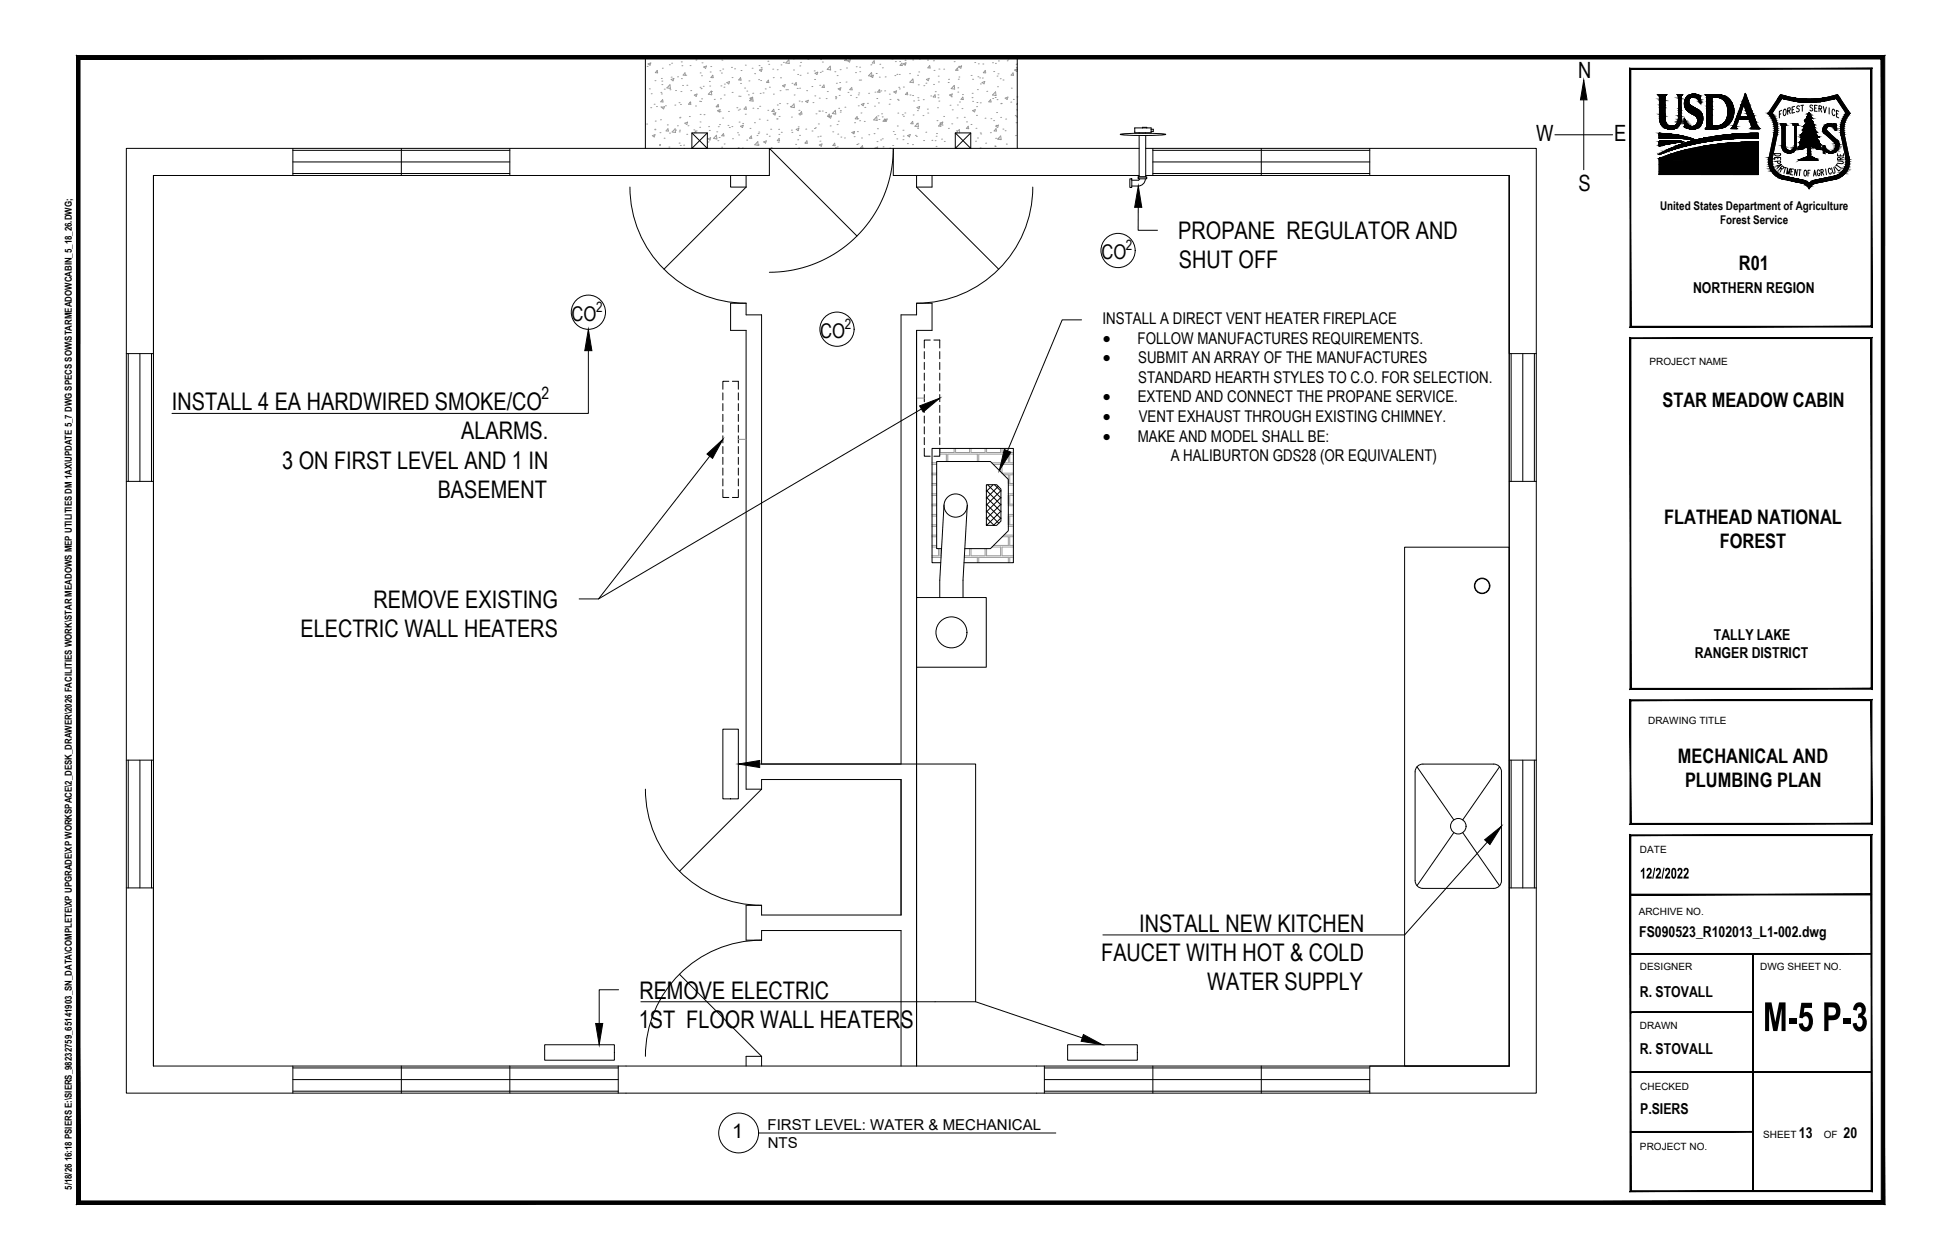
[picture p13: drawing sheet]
<svg xmlns="http://www.w3.org/2000/svg" width="864mm" height="559mm" viewBox="0 0 864 559" stroke-linecap="round" stroke-linejoin="round" font-family="sans-serif">
<defs><g id="words">
<text font-size="20.3" x="781.6" y="457.3">M-5 P-3</text>
<g font-size="10.7">
<text x="522.4" y="106">PROPANE REGULATOR AND</text>
<text x="522.6" y="119">SHUT OFF</text>
<text x="76.2" y="181.9">INSTALL 4 EA HARDWIRED SMOKE/CO</text>
<text x="204.4" y="194.8">ALARMS.</text>
<text x="125.1" y="207.8">3 ON FIRST LEVEL AND 1 IN</text>
<text x="194.1" y="220.7">BASEMENT</text>
<text x="165.6" y="269.5">REMOVE EXISTING</text>
<text x="133.2" y="282.5">ELECTRIC WALL HEATERS</text>
<text x="505.1" y="413.2">INSTALL NEW KITCHEN</text>
<text x="488.2" y="426.2">FAUCET WITH HOT &amp; COLD</text>
<text x="283.4" y="442.9">REMOVE ELECTRIC</text>
<text x="535.2" y="439.1">WATER SUPPLY</text>
<text x="283.2" y="455.8">1ST FLOOR WALL HEATERS</text>
</g>
<g font-size="9.9">
<text x="699.6" y="34.5">N</text>
<text x="681" y="62.7">W</text>
<text x="715.5" y="62.7">E</text>
<text x="699.8" y="84.9">S</text>
</g>
<g font-size="9">
<text x="488.3" y="114.8">CO</text>
<text x="253.4" y="142.2">CO</text>
<text x="363.7" y="149.7">CO</text>
</g>
<g font-size="8.9">
<text x="770.9" y="119.9">R01</text>
<text x="737" y="180.3">STAR MEADOW CABIN</text>
<text x="737.8" y="232.3">FLATHEAD NATIONAL</text>
<text x="762.4" y="243">FOREST</text>
<text x="743.9" y="338.2">MECHANICAL AND</text>
<text x="747" y="348.9">PLUMBING PLAN</text>
<text x="324.5" y="504.7">1</text>
</g>
<g font-size="7.6">
<text x="489" y="152.4">·</text>
<text x="489" y="161.1">·</text>
<text x="489" y="178.5">·</text>
<text x="489" y="187.2">·</text>
<text x="489" y="195.8">·</text>
<text x="727" y="389.6">12/2/2022</text>
</g>
<text font-size="7.5" x="240.1" y="177.1">2</text>
<g font-size="7.2">
<text x="488.8" y="143.8">INSTALL A DIRECT VENT HEATER FIREPLACE</text>
<text x="504.3" y="152.4">FOLLOW MANUFACTURES REQUIREMENTS.</text>
<text x="504.6" y="161.1">SUBMIT AN ARRAY OF THE MANUFACTURES</text>
<text x="504.6" y="169.8">STANDARD HEARTH STYLES TO C.O. FOR SELECTION.</text>
<text x="504.4" y="178.5">EXTEND AND CONNECT THE PROPANE SERVICE.</text>
<text x="504.8" y="187.2">VENT EXHAUST THROUGH EXISTING CHIMNEY.</text>
<text x="504.4" y="195.8">MAKE AND MODEL SHALL BE:</text>
<text x="519" y="204.5">A HALIBURTON GDS28 (OR EQUIVALENT)</text>
</g>
<g font-size="6.7">
<text x="750.6" y="129.8">NORTHERN REGION</text>
<text x="759.8" y="283.9">TALLY LAKE</text>
<text x="751.4" y="291.9">RANGER DISTRICT</text>
<text x="726.7" y="415.3">FS090523_R102013_L1-002.dwg</text>
<text x="727" y="442.3">R. STOVALL</text>
<text x="727" y="467.6">R. STOVALL</text>
<text x="727.1" y="493.8">P.SIERS</text>
<text x="340.3" y="501">FIRST LEVEL: WATER &amp; MECHANICAL</text>
<text x="340.4" y="509.1">NTS</text>
<text x="797.5" y="504.7">13</text>
<text x="817.3" y="504.7">20</text>
</g>
<g font-size="6.3">
<text x="499.2" y="110.8">2</text>
<text x="264.4" y="138.2">2</text>
<text x="374.6" y="145.7">2</text>
</g>
<g font-size="5.3">
<text x="735.9" y="93">United States Department of Agriculture</text>
<text x="762.6" y="99.4">Forest Service</text>
</g>
<g font-size="4.4">
<text x="731.3" y="161.8">PROJECT NAME</text>
<text x="730.7" y="321">DRAWING TITLE</text>
<text x="727.1" y="378.5">DATE</text>
<text x="726.5" y="405.6">ARCHIVE NO.</text>
<text x="727.1" y="430.1">DESIGNER</text>
<text x="780.4" y="430.2">DWG SHEET NO.</text>
<text x="727.1" y="456.4">DRAWN</text>
<text x="727.2" y="483.5">CHECKED</text>
<text x="727.1" y="509.8">PROJECT NO.</text>
<text x="781.6" y="504.7">SHEET</text>
<text x="808.5" y="504.7">OF</text>
</g>
<text font-size="4.3" x="31.8" y="527.7" transform="rotate(-90 31.8 527.7)">5/18/26 16:18 PSIERS E:\SIERS_98232759_65141903_SN_DATA\COMPLETE\XP UPGRADE\XP WORKSPACE\2_DESK_DRAWER\2026 FACILITIES WORK\STAR MEADOWS MEP UTILITIES DM 1AX\UPDATE 5_7 DWG SPECS SOW\STARMEADOWCABIN_5_18_26.DWG;</text>
</g></defs>
<g fill="none" stroke="#999" stroke-width=".44">
<path d="M286.9 29.4h.1M287.3 28.3l1.2-.4-.3 1zM287.6 28.3h.1M287.9 39.4h.1M290.4 35.8h.1M291.1 25.5h.1M291.4 31.2l.1 1.1-1-.1zM293.2 34.8h.1M293.4 36h.1M293.4 37.5h.1M293.6 30.2h.1M294.5 39.5h.1"/>
<path d="M296.8 28.7h.1M297 37.6l.2 1.6-1.5-.2zM297 39.8h.1M297.5 34.2h.1M297.5 35.3l1.2-.5-.3 1zM297.7 28h.1M300.4 34.1h.1M302 27.5h.1M302.1 34.9h.1M302.3 29.1h.1M302.6 37.9h.1M303.7 32.3l.2 1.1-1-.1z"/>
<path d="M304 33.4h.1M304.5 37.8h.1M305.9 29.1h.1M308.5 26.6h.1M310.3 38.7h.1M310.4 32.3h.1M310.8 39.3h.1M311 33.6h.1M311.2 27.9h.1M311.8 38.3h.1M312 29.7l1.2-.4-.4 1zM314.5 36.1h.1"/>
<path d="M314.6 38.2h.1M314.9 31.9h.1M315.1 29.5h.1M316 33.4l.2 1.1-1-.1zM319.2 31.4h.1M319.6 38.1h.1M319.8 32.4h.1M320 26.6h.1M320.4 30.6h.1M320.9 38.7h.1M321.1 37.3h.1M322.2 36.6l1.2-.4-.3 1z"/>
<path d="M324.3 29.9h.1M324.5 34.4h.1M325.7 30.5h.1M328.3 37h.1M328.3 34.5l.2 1h-1zM328.5 31.3h.1M328.7 25.6h.1M330.1 39.1h.1M330.4 28.9h.1M332 35.9h.1M333.4 30.3h.1M334.5 32.7h.1"/>
<path d="M336.3 35.3h.1M336.5 29.1h.1M336.7 31.1l1.2-.5-.4 1.1zM337.2 35.7h.1M337.4 30h.1M339.3 39.4h.1M340.4 27.2h.1M340.6 35.5l.2 1.1-1-.1zM340.8 28.5h.1M341.1 38.7h.1M342.6 30.7h.1M342.8 34.4h.1"/>
<path d="M344.6 30.9h.1M346 34.5h.1M346.2 28.8h.1M346.9 38l1.2-.5-.3 1.1zM347.3 27.7h.1M348.4 39.8h.1M349.1 39.8h.1M349.7 26.5l.2 1.7-1.5-.3zM350.5 25.5h.1M351.1 37h.1M351.8 31.1h.1M352.2 25.4l-.3 .7-.8-.5 .3-.2"/>
<path d="M353 36.6l.1 1.1-1-.1zM353.4 39.2h.1M353.6 33h.1M354.5 39.1h.1M354.6 29.2h.1M354.7 33.4h.1M354.9 27.7h.1M357.9 32.4h.1M358.2 26.2h.1M359.9 38.4h.1M360.9 31.4h.1M361.1 35.2h.1"/>
<path d="M361.3 32.5l1.2-.5-.3 1.1zM362.3 25.4l-.2 .4 1 .1-.1-.5M362.5 25.7h.1M363.4 37.8h.1M363.6 32.1h.1M363.8 26.4h.1M364.4 31.6h.1M364.6 27.5h.1M365.3 37.7l.2 1.1-1.1-.1zM368 29.4l.2 1.6-1.5-.2zM370.1 31.8h.1M370.8 36.9h.1"/>
<path d="M371.1 33.5h.1M371.6 39.4l1.2-.5-.4 1.1zM372.2 36.6h.1M372.4 30.9h.1M374.6 25.8h.1M375.1 36.4h.1M375.2 25.9l.2 1-1-.1zM375.3 30.2h.1M375.8 26.9l1.2-.4-.4 1zM377.6 38.8l.2 1.1-1.1-.1zM379.3 32.2h.1M379.6 29.6h.1"/>
<path d="M380.9 35.5h.1M381.1 29.8h.1M381.1 31.8h.1M381.6 35.5h.1M386 33.8l1.2-.4-.3 1zM386.1 28.7h.1M386.3 25.8h.1M386.4 32.2l.2 1.6-1.6-.2zM387.5 26.9l.2 1.1-1-.1zM388.4 32.6h.1M389.6 39.9h.1M389.8 34.2h.1"/>
<path d="M389.9 39.9l.2 1-1-.1zM390 28.5h.1M391.2 30.1h.1M392.4 34.1h.1M395.5 26.2h.1M396.7 33.5h.1M396.9 27.3h.1M397.6 33h.1M398.4 38.7h.1M398.6 33h.1M398.7 39.4h.1M398.8 27.3h.1"/>
<path d="M399.8 28l.2 1.1-1-.1zM400.5 28.3l1.1-.4-.3 1zM400.5 38.6h.1M401.2 28.4h.1M401.2 26.8h.1M403.2 32.7h.1M404.6 26.6h.1M404.7 35.1l.2 1.6-1.5-.3zM406.8 33.4h.1M407.1 37.6h.1M407.3 31.9h.1M407.5 26.2h.1"/>
<path d="M407.7 25.9h.1M409.6 38h.1M410.5 36.9h.1M410.7 35.2l1.2-.4-.4 1zM411.2 26.6h.1M412.2 29.1l.1 1.1-1-.1zM413.8 26.9h.1M413.9 37.4h.1M414.1 31.2h.1M415.9 33.8h.1M416 36.3h.1M416.2 30.6h.1"/>
<path d="M418.4 30.7h.1M420.3 36.6h.1M420.5 35.2h.1M423 27.3h.1M423 37.9l.2 1.6-1.5-.2zM424.5 30.2l.2 1h-1zM424.6 38.9h.1M424.8 35.1h.1M424.9 29.8h.1M425 29.4h.1M425.1 34.1h.1M425.1 29.7l1.2-.5-.3 1.1z"/>
<path d="M430.5 33.5h.1M431.2 35.2h.1M432.1 27.7h.1M433.3 39.8h.1M433.5 34h.1M433.7 28.3h.1M434.3 34.5h.1M434.6 37.2h.1M435.4 36.6l1.2-.5-.4 1.1zM435.5 34.6h.1M435.7 28.4h.1M436.8 31.2l.2 1.1-1.1-.1z"/>
<path d="M437.7 25.8h.1M440 27.8h.1M440.5 31.7h.1M441.3 28.1h.1M442 33.7h.1M442.2 38.5h.1M442.4 32.7h.1M442.6 27h.1M443.4 34.9h.1M444.6 35.5h.1M446.5 27h.1M446.8 26.2h.1"/>
<path d="M448.3 39.1h.1M449.1 32.3l.2 1.1-1-.1zM450.5 28.5h.1M450.6 30h.1M451 30.6l-1.2 .5 .9 .5 .3-.9M286.7 55h.1M288.5 47.8h.1M288.7 41.6h.1M290 46.2h.1M290.3 57.3h.1M290.3 57.5h.1M290.5 53.7h.1"/>
<path d="M291 47.3h.1M292.6 58.8h.1M292.8 53.1h.1M293 41h.1M293 47.4h.1M293.2 41.7h.1M293.4 47.7l1.2-.4-.4 1zM293.8 44.2l.1 1-1-.1zM295 46.9h.1M295.8 55.4h.1M296.1 57.1l.2 1h-1zM296.8 59h.1"/>
<path d="M299.2 46.6h.1M299.3 57.1l.2 1.7-1.5-.3zM299.4 57.7h.1M299.5 40.2h.1M300.3 55.8h.1M301 45.6h.1M301.1 58.5h.1M301.3 57.7h.1M301.3 52.3h.1M301.5 52h.1M301.7 46.3h.1M301.9 40.6h.1"/>
<path d="M303.6 54.6l1.2-.4-.3 1zM304.4 59.6h.1M305 55.8h.1M305.6 51.7h.1M305.8 45.5h.1M306.1 45.2l.2 1.1-1.1-.1zM306.2 40.2h.1M307.6 57.6h.1M307.8 58.9l.6-.8 .2 .8M307.8 42.2l1.2-.5-.3 1.1zM308.3 47h.1M308.6 58.1h.1"/>
<path d="M310.1 44.9h.1M310.2 56.5h.1M310.3 54.1h.1M310.4 50.7h.1M310.6 45h.1M311 43.8h.1M312.1 50.8h.1M314.2 56.2h.1M314.5 57.8h.1M315.3 40.4l.2 1.6-1.5-.2zM315.4 40.6h.1M316.6 44.1h.1"/>
<path d="M317.5 47.4h.1M317.6 60l.2 1.6-1.5-.2zM317.8 58.5h.1M318.1 49.1l1.2-.5-.4 1.1zM318.4 46.3l.2 1.1-1.1-.1zM318.4 56.2h.1M319 55.2h.1M319.2 49.5h.1M319.4 43.8h.1M320.4 52.4h.1M320.8 59.2l.2 1.1-1.1-.1zM321.1 42.1h.1"/>
<path d="M322.7 55.6h.1M323 49.4h.1M323.3 56.6h.1M324.5 56.1h.1M324.5 41h.1M326.7 47.8h.1M326.9 58.9h.1M327.3 48.9h.1M327.4 59.9h.1M327.5 42.7h.1M327.7 54.1h.1M327.9 48.4h.1"/>
<path d="M328.1 42.7h.1M328.3 56l1.2-.5-.3 1.1zM329.2 54.8h.1M330.4 50.7h.1M330.7 47.4l.2 1.1-1-.1zM331.1 40.4h.1M331.8 42.1h.1M332.5 56.9h.1M332.5 43.6l1.2-.5-.4 1zM333.7 43.2l.2 1.7-1.6-.3zM333.7 41.4h.1M333.8 48h.1"/>
<path d="M334.5 54.4h.1M335.8 48.2h.1M336.1 59.2h.1M336.4 58.6h.1M336.6 52.9h.1M336.8 47.1h.1M337 41.4h.1M338.3 41.2h.1M339.9 59.5h.1M340.1 53.3h.1M340.4 48.9h.1M341.7 57.3h.1"/>
<path d="M342.7 50.5l1.2-.5-.3 1zM342.9 41.7h.1M343 48.5l.2 1-1-.1zM344.4 52.8h.1M344.5 52.7h.1M344.6 46.6h.1M345 48.6h.1M345.2 57.4h.1M345.3 59.6h.1M345.4 51.6h.1M345.6 45.9h.1M345.8 40.2h.1"/>
<path d="M346.4 58.7h.1M348.9 46h.1M350.4 47.2h.1M350.7 47.5l1.3-1.4 .2 1.6-1.5-.2M350.8 57.7h.1M350.9 51.9h.1M351 58.7h.1M352 42.1h.1M353 57.4l1.2-.5-.4 1.1zM353.9 56.3h.1M354.1 50.5h.1M354.2 48.9h.1"/>
<path d="M354.3 44.8h.1M354.5 51h.1M355.3 49.5l.2 1.1-1-.1zM355.4 45.1h.1M357.2 44.9l1.2-.4-.4 1zM357.2 57.3h.1M357.6 40.2h.1M360 58.1h.1M360.4 45.5h.1M361.1 57h.1M361.2 42.5h.1M361.5 56.7h.1"/>
<path d="M361.7 50.5h.1M362.8 55h.1M363 49.3h.1M363.2 43.5h.1M363.3 49.3h.1M364.5 49.3h.1M366 49.9h.1M366.2 43.7h.1M366.8 40.6h.1M367.4 51.8l1.2-.4-.3 1zM367.6 50.6l.3 1.1-1.1-.1zM368 55.8h.1"/>
<path d="M369.2 58.5h.1M370.3 48.9l.2 1.7-1.5-.3zM370.4 42.9h.1M370.4 43.8h.1M370.5 43.2h.1M371.1 55.3h.1M371.4 59.5h.1M371.6 53.8h.1M371.8 48h.1M372 42.3h.1M372.5 49.7h.1M372.5 49.1h.1"/>
<path d="M374.5 47.5h.1M375.9 41h.1M377.1 42.3h.1M377.7 58.8l1.2-.5-.4 1zM378.3 58.9h.1M378.9 54.4h.1M379.5 43.3h.1M380 51.7l.2 1.1-1.1-.1zM380.1 58.4h.1M380.3 52.7h.1M380.4 42.1h.1M380.5 46.9h.1"/>
<path d="M380.7 41.2h.1M381.1 53.6h.1M381.7 50.1h.1M381.8 46.3l1.2-.5-.3 1.1zM383.2 53.8h.1M383.4 47.6h.1M384.6 45.8h.1M385.1 41.4h.1M385.1 59.8h.1M387.5 59.3h.1M387.7 47.1h.1M387.9 40.9h.1"/>
<path d="M388.7 51.8l.2 1.6-1.6-.2zM388.7 43.7h.1M389 57.1h.1M389.2 51.4h.1M389.4 45.7h.1M389.7 53h.1M390.5 40.3h.1M390.8 50.5h.1M391.1 51.8h.1M392.1 53.2l1.2-.5-.4 1.1zM392.2 40.3h.1M392.3 52.8l.2 1h-1z"/>
<path d="M394.2 46.2h.1M394.3 41.8h.1M394.6 44.1h.1M396 58.3h.1M396.3 40.8l1.2-.5-.4 1zM396.7 59.6h.1M397.8 55.9h.1M397.9 44.1h.1M398 50.2h.1M398.2 44.5h.1M400 50.9h.1M400.3 57.8h.1"/>
<path d="M400.5 51.6h.1M401.1 50.1h.1M402.2 40.9l.2 1.1-1-.1zM403.4 42.1h.1M404.6 42.4h.1M404.6 53.8l.2 1.1-1-.1zM404.8 51h.1M405 44.8h.1M406.5 54.8h.1M406.5 47.7l1.2-.5-.3 1.1zM406.7 49.1h.1M406.8 56.9h.1"/>
<path d="M406.9 43.3h.1M407 54.6l.2 1.7-1.6-.3zM407.1 44.5h.1M409.2 51.3h.1M409.3 44.2h.1M410.4 58.6h.1M411.1 48.4h.1M411.3 50.1h.1M412.6 42.5h.1M414.5 42l.2 1.1-1-.1zM414.6 40.7h.1M415.2 59.2h.1"/>
<path d="M415.4 53.5h.1M415.6 47.8h.1M415.8 42.1h.1M415.8 43.4h.1M416.2 44.8h.1M416.8 54.6l1.2-.5-.4 1.1zM416.9 54.9l.2 1.1-1-.1zM417.6 55.5h.1M418.3 51.6h.1M420.5 56.9h.1M420.9 42.1l1.2-.4-.3 1zM421.2 46.7h.1"/>
<path d="M421.8 42.9h.1M421.9 54.9h.1M422.2 48.7h.1M424 58h.1M424.2 52.3h.1M424.4 46.6h.1M424.6 40.9h.1M425.4 45.2h.1M425.5 58.9l-.2-1.4-1.3 1.4h.5M426.5 48.2h.1M426.7 41.9h.1M426.8 43.1l.3 1.1-1.1-.1z"/>
<path d="M427.5 52h.1M428.5 54.1h.1M429.2 56l.2 1.1-1-.1zM430.5 55.2h.1M430.9 43.3h.1M431 41.4h.1M431.2 45h.1M431.2 49.1l1.2-.5-.3 1zM432.7 56.9h.1M432.9 51.2h.1M433 47.3h.1M433.1 45.5h.1"/>
<path d="M434.6 45.6h.1M434.6 59h.1M434.8 59.4h.1M436.7 52.4h.1M437.5 40.5h.1M439.1 58.8h.1M439.2 44.2l.2 1-1.1-.1zM439.3 52.6h.1M440.1 43.7h.1M440.5 53.5h.1M441.2 43.2h.1M441.4 40.7l-1.4 1.4 1.6 .3-.2-1.7"/>
<path d="M441.5 56l1.2-.5-.4 1zM441.6 57.1l.1 1h-1zM441.6 55.6h.1M441.8 49.9h.1M442 44.2h.1M443.6 52.1h.1M443.7 46h.1M443.8 45.9h.1M444.6 57.3h.1M445.6 58h.1M445.6 43.5l1.2-.4-.3 1zM445.9 52.8h.1"/>
<path d="M448.1 45.3h.1M449.3 44.1h.1M450.1 51.2h.1M450.4 54.4h.1M450.5 51.8h.1M450.6 48.7h.1M450.8 43h.1M451 45.8l-.3 .4h.3M289.2 60.2l1.2-.5-.4 1zM292.4 64.6h.1M292.4 64.1h.1M294.4 61.3h.1"/>
<path d="M296.6 65.2h.1M301.1 63.5h.1M301.6 64.5h.1M303.1 64.4h.1M313.9 61.6l1.2-.5-.4 1zM313.9 63h.1M318.2 62.4h.1M318.8 61h.1M319.9 65.3h.1M321 63.9h.1M324.7 61.5h.1M327.3 65.6h.1"/>
<path d="M329.1 65.7h.1M331 62.1h.1M333.1 60.3l.2 1.1-1-.1zM335.6 60.1h.1M336 62.8l.1 1.7-1.5-.3zM336.2 64.3h.1M338.6 62.9l1.1-.4-.3 1zM341 60.4h.1M341.9 65.5h.1M345 63.1h.1M345.4 61.4l.2 1h-1zM352.7 64h.1"/>
<path d="M353.7 62h.1M354.3 65.7v.1M354.3 65.7l-.2 .1M354.5 60h.1M357 63.5h.1M357.7 62.4l.2 1.1-1-.1zM362.6 60.7h.1M363.2 64.3l1.2-.5-.3 1.1zM363.5 62.6h.1M363.6 60.4h.1M370 63.5l.2 1.1-1-.1zM370.4 65.5h.1"/>
<path d="M371.2 65.2h.1M372.8 60.8h.1M374.4 61.2h.1M378.7 60.6h.1M379.9 64.1h.1M380.4 63.8h.1M382 61.2h.1M382.4 64.6l.1 1.1-1-.1zM388.1 65.8l-.2-.1 1.2-.5-.2 .6M388.8 62.8h.1M390.4 62.1h.1M391.1 61.6h.1"/>
<path d="M391.5 65.1h.1M394.6 65.8h.1M395.8 64.5h.1M397.6 61.6h.1M400.3 62h.1M400.4 60.4h.1M402.3 63.7h.1M402.3 60.1l1.2-.4-.3 1zM404.5 64.1h.1M405.8 60h.1M406.3 60.5h.1M409.4 62.3h.1"/>
<path d="M413.1 62.3h.1M414.5 62.4h.1M415 64.9h.1M415 60.4h.1M417.4 61.7h.1M418.6 62.7h.1M432.5 62.6h.1M433.3 61.2h.1M434.6 65.6h.1M437 63.5h.1M441 64.7h.1M441.1 65h.1"/>
<path d="M441.4 61.3h.1M442.5 61.6h.1M443.6 60.3l.2 1.6-1.5-.2zM446.1 63.9h.1M450.2 60.1h.1M406.3 176.6h3.5M327.3 194.9h3.5M416.8 198.9v1.8h6.2v-1.8M423.6 198.9v1.8h6.3v-1.8M430.5 198.9v1.8h6.2v-1.8M437.4 198.9v1.8h6.2v-1.8M444.2 198.9v1.8h5.1"/>
<path d="M413.2 205.3h2M413.2 214.4h2M413.2 210.6h2M413.2 219.7h2M413.2 209.8h2M413.2 219h2M413.2 206h2M413.2 215.1h2M416.6 201.4h2.9v3.3M420.2 204.7v-3.3h13.1v3.3M433.9 204.7v-3.3h13.1v3.9h-7.3M440.4 206h3.2v3.2"/>
<path d="M445 210.6h2v3.8M447 214.4h.1M447 219.7h.1M447 219h2.3M447 215.1h2.3M447 219.7v3.9M449.3 201.4h-1.6v3.9h1.6M449.3 210.6h-1.6v3.8h1.6M449.3 219.7h-1.6v3.9h1.6M449.3 206h-5.1v3.8h5.1M413.2 223.6h2M413.2 232.7h2"/>
<path d="M413.2 228.9h2M413.2 238h2M413.2 228.2h2M413.2 237.3h2M413.2 224.3h2M413.2 233.4h2M444.4 238h2.6v3.9h-6.5M445.1 237.3h4.2M447 223.6h.1M447 232.7h.1M447 228.9h.1M447 228.2h2.3"/>
<path d="M447 224.3h2.3M447 233.4h2.3M447 228.9v3.8M449.3 228.9h-1.6v3.8h1.6M449.3 238h-1.6v3.9h1.6M413.2 241.9h2M413.2 247.2h4M413.2 242.6h2M416.1 243.3v3.2h-2.9M416.8 243.3v3.2h.4M427.5 247.2h5.8v2.4M429.9 243.3v3.2h-2.4"/>
<path d="M430.5 243.3v3.2h6.2v-3.2M433.9 249.6v-2.4h13.1v2.4M439.8 242.6h3.8v3.9h-6.2v-3.2M449.3 247.2h-1.6v2.4M449.3 242.6h-5.1v3.9h5.1"/>
</g>
<g fill="none" stroke="#000" stroke-width=".44">
<path d="M286.1 25.4v40.4M451 25.4v40.4M306.7 58.9h6.9v6.9h-6.9zM306.7 58.9l6.9 6.9M313.6 58.9l-6.9 6.9M423.5 58.9h6.9v6.9h-6.9zM423.5 58.9l6.9 6.9M430.4 58.9l-6.9 6.9M496.6 59.6a102.5 102.5 0 0 1 20.2 0 102.5 102.5 0 0 1-20.2 0zM503.1 56.7h7.2v2.2h-7.2zM505 58.9v.2M506.5 56.7v-.2h1.9v.2"/>
<path d="M507.9 58.9v.2M510.3 57.3h1v1h-1M689.3 59.8h25.6M702.1 44.3v31M735.1 42h3.7l-.6 1v8.7a4.1 4.1 0 0 0 1.2 3.8l1.1 .4a3.1 3.1 0 0 0 3.6-3.5v-9.3l-.5-1.1h2.2l-.5 1.1v9.2a4.8 4.8 0 0 1-4.5 5 4.8 4.8 0 0 1-5.1-4.4v-10zM735.6 59.1l7.6 .7 3.9 .8 3.6 1.2-9.8-.6h-5.3zM747.9 43l.1-.1a4.4 4.4 0 0 1 5.8-.1l.1 3-.4-.8a2.45 2.45 0 0 0-2.3-2.1 2.45 2.45 0 0 0-2.5 2 2.15 2.15 0 0 0 1.3 2.2l2.4 1.4a4.7 4.7 0 0 1 1.6 7 4.7 4.7 0 0 1-7.2 .4v-3.3l.2 .7a2.95 2.95 0 0 0 2.1 2.6 2.95 2.95 0 0 0 3.1-.9l.4-1.5-.3-1.4-2.2-1.6a4.6 4.6 0 0 1-2.2-7.5zM756.1 42l7.5 .3 2 .9 1.8 1.8a7.7 7.7 0 0 1-5.7 12l-5.6 .1 .5-1.1v-12.9zM759.1 43.1h1.8a5.7 5.7 0 0 1 5.1 7.2l-.4 2.1a4.9 4.9 0 0 1-5 3.5h-1.5zM773 46.4l2 5.3h-3.8zM773.7 41.6l5.5 14.3 .9 1.2h-4.1l.5-1-1.2-3.1-4.4-.1-1.3 3.4 .5 .8h-2.6l1-1.4zM783.9 50.3l5.5-8.4a38.9 38.9 0 0 0 25.2 0l5.5 8.4"/>
<path d="M783.9 50.3a10.3 10.3 0 0 1 2.5 9.2l-2.1 10.4a8.1 8.1 0 0 0 6.3 9.6M785.6 50.2l4.4-6.6a40.4 40.4 0 0 0 24 0l4.4 6.6a12 12 0 0 0-2.2 9.6M785.6 50.2a11.8 11.8 0 0 1 2.2 9.6M787.8 59.8l-2.1 10.4a6.7 6.7 0 0 0 5.2 7.9l8.4 1.8M789.5 50.5l-.7 .3M789.7 55.5l-.1-.6h2.2v.6l-.4 .3v8.9a2.08 2.08 0 0 0 2.1 2.1 2.08 2.08 0 0 0 2.1-2.1v-9l-.7-.2v-.6h2.2v.6l-.7 .2v9a3.2 3.2 0 0 1-3.2 3.2 3.2 3.2 0 0 1-3.2-3.2l-.3-9.2M789.9 48.9l-1.1 .5v2.9M791 48.5l.4-.1a1.81 1.81 0 0 1-.5 2.8 2.53 2.53 0 0 1 .1-2.7zM792.5 49.3l1-.4v-1.1l-1 .2v2.8M793.1 49.1l.6 1.3M795.2 48.6l-.7 .1M795.6 47.2l-1.1 .3v2.6l1.1-.2"/>
<path d="M797.8 47.2a.65 .65 0 0 0-1-.1 .65 .65 0 0 0 0 1l.5 .2a.71 .71 0 0 1 .2 1 .71 .71 0 0 1-1.1 0M799 46.7v2.6M799.6 46.7l-1.2 .1M800.7 53.7l-.4 1.5-.8 1 .5 .1-.6 1.6 .7-.1-1.9 2.3M800.9 52.2l-.7 1.1 .1 .5 .4-.1M802.7 51.3l-.7-1.4-1.1 2.3M802.7 51.3l.7 1.1-.4-.1 .1 1 1.1 1.9M803.6 47a.63 .63 0 0 0-1-.4 .63 .63 0 0 0 .1 1.1l.7 .4a.65 .65 0 0 1 0 1 .65 .65 0 0 1-1-.3M804.3 55.2h-.7l.9 1.3h-.3l.6 1.5M804.5 47.9l.7 .1M804.8 58l.7 .7h-.5M805 58.7l-.3-.1 .9 1.6 .8 .7-1.2-.1 1.5 2.8"/>
<path d="M805.6 46.8l-1.1-.1v2.6l1.1 .1M806.4 48.1l1 .1v-1l-1-.3v2.6M807 48.2l.6 1.5M808.3 47.2l.7 2.8 .7-2.5M808.9 59.2l4 3.6M808.9 59.2a2.69 2.69 0 0 1-.1-3.4 2.69 2.69 0 0 1 3.3-.8l1 .4v-.5h.9v2.8h-.6a1.78 1.78 0 0 0-1.9-1.9 1.78 1.78 0 0 0-1.7 2l4.8 4.5M810.9 47.8v2.8M813.4 49.3l-.7-.9a1.99 1.99 0 0 0 .3 2.9l.4-.5M814.2 50.3l.6 .3M815.2 49.4l-1-.5v2.9l1 .5M816.2 59.8l2.2 10.4a6.7 6.7 0 0 1-5.3 7.9l-8.3 1.8M820.1 50.3a10.5 10.5 0 0 0-2.5 9.2l2.1 10.4a8.1 8.1 0 0 1-6.3 9.6l-8.9 1.9-1.5 .9-1 1.4"/>
<path d="M68 77.8v395v-79h-12M129.8 65.8v12M129.8 71.8h96.2M129.8 77h96.2M129.8 66.7h96.2M177.9 65.8v12M226 65.8v12M323.9 77.8v5.2h6.9M330.8 77.8v5.2M406.3 77.8v5.2M413.2 77.8v5.2h-6.9M500.9 79.3h.9v3.8h-.9z"/>
<path d="M504.6 78.4h3.8v.9h-3.8zM505 77.8h-109v-12a55 55 0 0 1-54.9 55M505 65.8h-449v419h625.1v-419h-173.2M505.2 79.3l-.6 .6h-2.8M507.8 79.3a3.2 3.2 0 0 1-3.2 3.2h-2.8M507.9 60.1v18.3h-2.9v-18.3M507.9 77.8h161.2v395h-601.1v-395h273.1v-12l38.8 38.9M511.1 65.8v12M511.1 71.8h96.2M511.1 77h96.2M511.1 66.7h96.2M559.2 65.8v12"/>
<path d="M607.3 65.8v12M735.5 68.5l8.1-3.9 10.1-2.9 11.6-1.9 14.2-.6v2.2l-10.6 .1-11.6 1.2-11.2 2.3zM735.6 62.7l7.3-.1 3.4 .2-10.7 1.9zM735.6 70.3v-.1a117.1 117.1 0 0 1 43.9-7.2v14.4h-44zM786.8 68.1h2.6a1.45 1.45 0 0 1-1 1.2 1.45 1.45 0 0 1-1.5-.4zM786.8 70.8v-.9h2.6v.9M787.2 73.7l2.5-.7-1.9 1.8M788 71.5l.2 .9 1.1-.2v-.8l-2.6 .2M788.1 73.5l.3 .6M788.1 69.9v.5M789.3 74.5l.8 .4 .6-.8-.6-.6-1.6 2.1M789.7 74.8l-.4 1.4"/>
<path d="M790.6 79.5l9 1.9 1.4 .9 1 1.4M791 74.2l1 .3M791.5 74.3l-.6 2.6M792 77.1l.5-2.6 .1 2.7 1.1-2.4-.5 2.5M794 76.1l.6 .1M795.2 75l-1-.1-.4 2.5 1 .2M796.8 75.2l-.3 2.6-.7-2.7-.3 2.6M797.4 75.3l1 .1M797.9 75.3l-.2 2.6M798.1 62.8l-.3 .6 .9-.2-1.4 1.9v1.2l2.1-.4 1.6-.8M798.2 60.1l.7 .1-.4 1 .7-.4 .2 .2M798.5 62.1l-.4 .7"/>
<path d="M799.3 79.9l2.7 1.4M799.4 61l-.9 1.1M800.1 75.6l.1-.1a1.47 1.47 0 0 1-.1 2.6 2.11 2.11 0 0 1 0-2.5zM801 65.1l.5 .2-.2 4-3.6 1.7h8.2l-1.9-1.1M801.5 76.8h.6M802.5 75.5h-1v2.6M803.2 64.8l.9 .8 1.1-.1 .3 .4M803.2 64.8l-.1-.1a1.2 1.2 0 0 0-.5 1.8l.1 1.7a1.31 1.31 0 0 0 1.1 1.7l.2 .1M804 70h.1M804.8 79.9l-2.8 1.4M804.9 77.2h-.7M805.2 78l-.7-2.6-.5 2.7"/>
<path d="M806.7 75.9l-.4-.6a1.48 1.48 0 0 0 .2 2.6l.3-1h-.4M806.8 63.5l.4 .7-.8-.3 .7 1.6v.8l-.4-.6-.7 .2v.3l-.4-.3M807.3 76.5l.9-.3-.1-1h-.9l.3 2.6M807.9 76.4l.6 1.3M809.3 74.9l.4 2.6M811.6 75.2l-.5-.6a1.49 1.49 0 0 0 .5 2.6l.2-.7M812.9 62.8l1 1.6M813 74.2l.5 2.2-.4 .5-.6-.6-.5-1.8M813.4 74l1.8 1.9 .6-.6M814.1 73.2l2.2 1.5M814.4 72.7l-.6 .9M814.6 62.2a3.6 3.6 0 0 1-.7 4.9 3.6 3.6 0 0 1-4.9-.4v1.2h-.7v-3.3h.7a2.45 2.45 0 0 0 2.6 2.6 2.45 2.45 0 0 0 2.3-2.8"/>
<path d="M814.6 68.2v1h2.6v-1M814.7 71.4l1.8 .1 .7 .6-.4 .5-2.2-.2M815.9 68.5v.7M815.9 70.9l-.1-.9h-1l-.2 .9h2.6M817.2 69.8l-1.3 .5M279.3 83a51.5 51.5 0 0 0 51.5 51.5M330.8 83l-36.5 36.4M406.3 83l36.5 36.4M457.9 83a51.5 51.5 0 0 1-51.6 51.5M504.6 91.9v10.2h8.5M406.3 134.5v5.1h-6.8v199.2h-61.9v-199.2h-6.8v-5.1h-6.9v12h6.9v203.5h6.8M406.3 134.5h6.9v12h-6.9v326.3"/>
<path d="M56 156.8h12M56.9 156.8v56.7M62 156.8v56.7M67.2 156.8v56.7M260.8 155.5v27.8h-184.6M409.8 155.9v3.2M412.4 150.8h-2.6v3.5M414 150.8h2.6v3.5M416.6 155.9v3.2M479.5 141.9h-8.6l-24.2 58M669.9 156.8v56.7M675.1 156.8v56.7"/>
<path d="M680.2 156.8v56.7M681.1 156.8h-12v-79v395M320.5 174.2v3.2M320.5 179v3.2M323.1 169.1h-2.6v3.5M324.7 169.1h2.6v3.5M327.3 174.2v3.2M327.3 179v3.2M409.8 160.7v3.2M409.8 165.5v3.1M409.8 170.2v3.2M409.8 175v3.2"/>
<path d="M409.8 179.7v3.2M416.6 160.7v3.2M416.6 165.5v3.1M416.6 170.2v3.2M416.6 175v3.2M416.6 179.7v3.2M320.5 183.7v3.2M320.5 188.5v3.2M320.5 193.3v3.1M320.5 198v3.2M327.3 183.7v3.2M327.3 188.5v3.2"/>
<path d="M327.3 193.3v3.1M327.3 198v3.2M408.5 181.4l-143.2 84.2M409.8 184.5v3.2M409.8 189.3v3.1M409.8 194v3.2M409.8 198.8v3.5h2.6M416.6 198.8v3.5h-2.6M416.6 184.5v3.2M416.6 189.3v3.1M416.6 194v3.2M56 213.5h12"/>
<path d="M314.7 202.3l-49.4 63.3h-8.5M320.5 202.8v3.2M320.5 207.6v3.1M320.5 212.3v3.2M320.5 217.1v3.5h2.6M327.3 217.1v3.5h-2.6M327.3 202.8v3.2M327.3 207.6v3.1M327.3 212.3v3.2M437.3 215h4.5l1.9 1.9v14.2l-1.9 1.9h-4.5zM437.3 217.4l6.4 6.5M437.8 215l5.9 5.9"/>
<path d="M440.2 215l-2.9 3M440.9 215l2.8 2.8M442.6 215.7l-5.3 5.3M443.7 217.6l-6.4 6.4M669.1 213.5h12M418.5 224l-1.9 33.3v7.7M428.8 224.5l-1.9 32.8v7.7M437.3 220.5l6.4 6.4M437.3 223.5l6.4 6.5M437.3 226.6l5.5 5.5M437.3 229.6l3.4 3.4M437.3 232.6l.3 .4"/>
<path d="M443.7 229.7l-3.3 3.3M443.7 226.7l-6.3 6.3M443.7 223.6l-6.4 6.5M443.7 220.6l-6.4 6.5M417.1 249.6h-3.9v-50.7h36.1v50.7h-21.9M417.4 243.3h-2.2v-38.6h23.9l7.9 7.9v22.8l-7.9 7.9h-11.4M622.7 242.7h46.4v230.1h-46.4zM406.3 265h30.9v30.9h-30.9zM56 337.1h12M56.9 337.1v56.7M62 337.1v56.7M67.2 337.1v56.7"/>
<path d="M320.5 323.4h6.8v30.9h-6.8zM336.8 338.8h95.7v105.5h-148.4M630.8 338.9h31.4M630.8 338.9a3.4 3.4 0 0 0-3.4 3.4M662.2 338.9a3.4 3.4 0 0 1 3.4 3.4M669.1 337.1h12M669.9 337.1v56.7M675.1 337.1v56.7M680.2 337.1v56.7M286.1 350a51.5 51.5 0 0 0 51.5 51.5M337.6 350l-36.4 36.4M337.6 350v-4.3h61.9v60.1h-61.9v-4.3"/>
<path d="M627.4 342.3v48.3a3.4 3.4 0 0 0 3.4 3.4M628.2 340.1l16.3 23.5M664.8 340.1l-16.3 23.5M665.6 342.3v48.3a3.4 3.4 0 0 1-3.4 3.4h-31.4M644.5 369.3l-16.3 23.5M648.5 369.3l16.3 23.5M659.3 373.5l-36.6 41.1h-133.8M669.1 393.8h12M722.8 396.7h.1M337.6 401.5h-6.8v15.5h6.8M337.6 417v-4.3h61.9v60.1M337.6 417a51.5 51.5 0 0 0-51.5 51.5"/>
<path d="M274.2 439h-8.6v14.9M301.2 432.1l36.4 36.4M722.8 423h.1M432.5 444.3l47.3 16M722.8 449.3h.1M129.8 472.8v12M129.8 478.8h144.3M129.8 473.6h144.3M177.9 472.8v12M226 472.8v12M241.5 463.3h30.9v6.9h-30.9zM274.1 472.8v12"/>
<path d="M337.6 468.5h-6.8v4.3M337.6 468.5v4.3M463 472.8v12M463 478.8h144.3M463 473.6h144.3M473.3 463.3h30.9v6.9h-30.9zM511.1 472.8v12M559.2 472.8v12M669.1 472.8h-61.8v12M722.8 475.7h.1M129.8 483.9h144.3M463 483.9h144.3"/>
<path d="M336.3 502.5h131.8M722.8 502h.1"/>
<circle cx="495.7" cy="111.1" r="7.6"/>
<circle cx="260.8" cy="138.5" r="7.6"/>
<circle cx="371.1" cy="146" r="7.6"/>
<circle cx="423.7" cy="224.2" r="5.2"/>
<circle cx="657.1" cy="259.8" r="3.4"/>
<circle cx="657.1" cy="259.8" r="3.2"/>
<circle cx="421.8" cy="280.4" r="6.9"/>
<circle cx="646.5" cy="366.4" r="3.4"/>
<circle cx="327.5" cy="502.5" r="8.8"/>
</g>
<g fill="#000" stroke="#000" stroke-width=".44">
<path d="M702.1 35.5l1.5 8.8h-2.9zM740.5 57.3h.5zM746.9 56.3h6.3zM748.2 42.7h5.6zM748.4 42.5h5.3zM749.7 57.2h1.5zM750.4 56.1h3zM750.5 41.8h.6zM756.1 57.1h.3zM759.8 55.9h5.5zM757.6 42h3zM761 43.1h4.5z"/>
<path d="M765.4 59.8h14.1zM767.5 59.6h12zM768 59.6h11.5zM768.5 59.5h11zM770.2 59.4h9.3zM774.1 59.2h5.4zM775.7 59.2h3.8zM775.8 59.2h3.7zM775.9 59.2h3.6zM777.6 59.2h1.7zM789.4 41.9l1.6 .5h-1.9zM798.3 60h.2z"/>
<path d="M798.5 45.3h7zM799.4 57.9h.3zM800.3 53.3h2.8zM800.3 53.7h.3zM800.6 52.9h2.4zM800.9 53.9h2.7zM804.9 58.7h.3zM810.7 54.9h.8zM813 42.4l1.6-.5 .3 .5zM735.7 70.2h43.8zM735.8 70.2h43.7zM735.6 61.2h.2z"/>
<path d="M735.6 64.7h.2zM735.8 68.3h.3zM737.6 62.6h6.2zM738.7 61.1h10.2zM740.7 61.2h8.3zM747.8 66.4h31.7zM749.2 61.7h1.3zM752.2 62h10.4zM756.1 61.2h23.4zM763.7 63.7h15.8zM764.8 63.6h14.7zM766.6 63.5h12.9z"/>
<path d="M767 63.4h12.5zM767.1 63.4h12.4zM771.6 63.2h7.9zM772.4 63.1h7.1zM774.2 63.1h5.3zM775.1 63h4.4zM775.6 63h3.9zM775.8 63h3.7zM777.9 63h1.6zM778.2 63h1.3zM778.3 61.3h1.2zM778.3 63h.7z"/>
<path d="M792.8 67.9h.7zM797.2 66.2h.3zM797.8 63.3h.2zM798 62.9h8.4zM797.9 70.9h.4zM798.5 61h.2zM799.1 71.1h.2zM802.3 71.1h.6zM804.5 70.3h.3zM804.8 71h.3zM806.8 65.8h.2zM808.3 64.6h.7z"/>
<path d="M811.2 67.9h.5zM811.2 67.9h1zM504.6 82.5l1.6 9.4h-3.2zM801.4 82.7h1.2l-.3 .5zM260.8 146.1l1.6 9.4h-3.2zM407.7 180l8.9-3.4-7.3 6.1zM313.4 201.4l7.1-6.5-4.6 8.4zM445.2 199.3l2.9 1.2-5.1 8.1zM327.3 338.8l9.5-1.5v3.1zM658.2 372.4l7.4-6-5.1 8.1zM264.1 453.9h3.1l-1.6 9.4zM480.3 458.8l8.5 4.5-9.5-1.5z"/>
<path d="M34 24.6l1.5 1.6 800.1-1.6zM35.5 26.2l800.1-1.6-1.6 1.6zM834 26.2l1.5 507.9 .1-509.5zM834 26.2l1.5 507.9-1.5-1.5zM33.9 534.1h801.6l-1.5-1.5zM33.9 534.1l1.6-1.5h798.5zM34 24.6l-.1 509.5 1.6-1.5zM34 24.6l1.5 1.6v506.4z"/>
<path d="M735.6 59.1l.5 .1zM735.6 59.1l.5 .1zM735.6 59.2h.5zM735.6 59.2h.5z"/>
<path d="M735.6 59.2h.6zM735.6 59.2h.6z"/>
<path d="M735.6 59.2h.6zM735.6 59.2h.6z"/>
<path d="M735.6 59.2h.7zM735.6 59.2h.7z"/>
<path d="M735.6 59.2h.9zM735.6 59.2h.9z"/>
<path d="M735.6 59.2h1.4zM735.6 59.2h1.4z"/>
<path d="M735.6 59.2h1.8zM735.6 59.2h1.8z"/>
<path d="M735.6 59.2h2.1zM735.6 59.2h2.1z"/>
<path d="M735.6 59.2h2.3zM735.6 59.2h2.3z"/>
<path d="M735.6 59.2l2.6 .1zM735.6 59.2l2.6 .1z"/>
<path d="M735.7 42.9l2.5 .1zM735.7 42.9l2.5 .1z"/>
<path d="M735.7 43h2.5zM735.7 43h2.5zM735.7 43h2.5zM735.7 43h2.5z"/>
<path d="M735.7 43h2.5zM735.7 43h2.5zM735.7 43h2.5zM735.7 43h2.5z"/>
<path d="M735.7 43h2.5zM735.7 43h2.5zM735.7 43h2.5zM735.7 43h2.5z"/>
<path d="M735.7 43l2.5 .1zM735.7 43l2.5 .1z"/>
<path d="M735.7 43.1h2.5zM735.7 43.1h2.5z"/>
<path d="M735.7 43.1h2.5zM735.7 43.1h2.5z"/>
<path d="M735.7 43.1l2.5 .5v-.5zM735.7 43.1l2.5 .5h-2.5z"/>
<path d="M735.7 43.6l2.5 .4v-.4zM735.7 43.6l2.5 .4h-2.5z"/>
<path d="M735.7 44l2.5 .6v-.6zM735.7 44l2.5 .6h-2.5z"/>
<path d="M735.7 44.6l2.5 2v-2zM735.7 44.6l2.5 2h-2.5z"/>
<path d="M735.7 46.6l2.5 1.1v-1.1zM735.7 46.6l2.5 1.1h-2.5z"/>
<path d="M735.7 47.7l2.5 3v-3zM735.7 47.7l2.5 3h-2.5z"/>
<path d="M735.7 50.7l2.5 .8v-.8zM735.7 50.7l2.5 .8h-2.5z"/>
<path d="M735.7 51.5l2.5 .2v-.2zM735.7 51.5l2.5 .2h-2.5z"/>
<path d="M735.7 51.7h2.5zM735.7 51.7h2.5z"/>
<path d="M735.7 51.7l2.5 .1zM735.7 51.7l2.5 .1z"/>
<path d="M735.7 51.8l2.5 .1zM735.7 51.8l2.5 .1z"/>
<path d="M735.7 51.9h2.5zM735.7 51.9h2.5z"/>
<path d="M735.7 51.9h2.5zM735.7 51.9h2.5z"/>
<path d="M735.7 51.9l2.5 .1zM735.7 51.9l2.5 .1z"/>
<path d="M735.7 52l2.5 .2zM735.7 52l2.5 .2zM735.7 52.2h2.5zM735.7 52.2h2.5z"/>
<path d="M735.7 52.2l2.5 .3v-.3zM735.7 52.2l2.5 .3h-2.5z"/>
<path d="M735.7 42.8h2.5zM735.7 42.8l2.5 .1z"/>
<path d="M735.7 52.5l2.5 .1zM735.7 52.5l2.5 .1z"/>
<path d="M735.7 52.6l2.5 .1zM735.7 52.6l2.5 .1z"/>
<path d="M735.7 52.7h2.5zM735.7 52.7h2.5z"/>
<path d="M735.7 52.7h2.5zM735.7 52.7h2.5z"/>
<path d="M735.7 52.7l2.5 .2zM735.7 52.7l2.5 .2z"/>
<path d="M735.7 52.9l2.6 .4-.1-.4zM735.7 52.9l2.6 .4h-2.5z"/>
<path d="M735.6 42.7h2.6zM735.6 42.7l2.6 .1z"/>
<path d="M735.6 59.3h3.4zM735.6 59.3h3.4z"/>
<path d="M735.6 42.7h2.7zM735.6 42.7h2.6z"/>
<path d="M735.8 53.3h2.5zM735.8 53.3h2.5z"/>
<path d="M735.8 53.3l2.5 .3v-.3zM735.8 53.3l2.5 .3h-2.5z"/>
<path d="M735.8 53.6l2.5 .1zM735.8 53.6l2.5 .1z"/>
<path d="M735.5 42.5h2.8zM735.5 42.5l2.8 .2z"/>
<path d="M735.9 53.7l2.5 .2-.1-.2zM735.9 53.7l2.5 .2h-2.5z"/>
<path d="M735.5 42.4h2.9zM735.5 42.4l2.8 .1z"/>
<path d="M735.9 53.9l2.5 .2zM735.9 53.9l2.5 .2z"/>
<path d="M735.5 42.4h2.9zM735.5 42.4h2.9z"/>
<path d="M735.4 42.3h3zM735.4 42.3l3 .1z"/>
<path d="M736 54.1l2.5 .1zM736 54.1l2.5 .1z"/>
<path d="M736 54.2l2.6 .3-.1-.3zM736 54.2l2.6 .3h-2.5zM736.1 54.5h2.5zM736.1 54.5h2.5z"/>
<path d="M735.4 42.3h3.1zM735.4 42.3h3z"/>
<path d="M735.4 42.2h3.1zM735.4 42.2l3.1 .1z"/>
<path d="M735.3 42.2h3.2zM735.3 42.2h3.2z"/>
<path d="M736.1 54.5l2.6 .2zM736.1 54.5l2.6 .2z"/>
<path d="M735.2 42.1h3.5zM735.2 42.1l3.3 .1z"/>
<path d="M735.1 42.1h3.6zM735.1 42.1h3.6z"/>
<path d="M735.1 42.1h3.6zM735.1 42.1h3.6z"/>
<path d="M736.2 54.7h2.5zM736.2 54.7h2.5z"/>
<path d="M735.1 42l3.6 .1zM735.1 42l3.6 .1z"/>
<path d="M735.1 42.1h3.6zM735.1 42.1h3.6z"/>
<path d="M736.2 54.7l2.6 .1zM736.2 54.7l2.6 .1z"/>
<path d="M736.2 54.8l2.6 .1zM736.2 54.8l2.6 .1z"/>
<path d="M735.1 42h3.7zM735.1 42h3.6z"/>
<path d="M735.1 42h3.7zM735.1 42h3.7z"/>
<path d="M735.1 42h3.7zM735.1 42h3.7z"/>
<path d="M736.3 54.9l2.6 .1zM736.3 54.9l2.6 .1z"/>
<path d="M736.3 55l2.8 .2zM736.3 55l2.8 .2z"/>
<path d="M735.6 59.3l3.9 .1zM735.6 59.3l3.9 .1z"/>
<path d="M736.5 55.2l2.7 .1zM736.5 55.2l2.7 .1z"/>
<path d="M736.5 55.3h2.7zM736.5 55.3h2.7z"/>
<path d="M736.5 55.3l2.7 .1zM736.5 55.3l2.7 .1z"/>
<path d="M736.6 55.4l2.9 .2zM736.6 55.4l2.9 .2z"/>
<path d="M736.7 55.6l3.1 .1zM736.7 55.6l3.1 .1z"/>
<path d="M735.6 59.4h4.5zM735.6 59.4h4.5z"/>
<path d="M736.8 55.7h3zM736.8 55.7h3z"/>
<path d="M736.9 55.7l3.1 .1zM736.9 55.7l3.1 .1z"/>
<path d="M737 55.8l3.3 .1zM737 55.8l3.3 .1z"/>
<path d="M735.6 59.4l5.6 .2zM735.6 59.4l5.6 .2z"/>
<path d="M737 55.9h3.5zM737 55.9h3.5z"/>
<path d="M737 55.9h3.7zM737 55.9h3.7z"/>
<path d="M740.5 57.3h.4zM740.6 57.3h.3z"/>
<path d="M737.1 55.9l3.7 .1zM737.1 55.9l3.7 .1z"/>
<path d="M737.1 56h4zM737.1 56h4z"/>
<path d="M740.4 57.3h.8zM740.4 57.3h.6z"/>
<path d="M740.4 57.3h.8zM740.4 57.3h.8z"/>
<path d="M735.6 59.6l6.6 .1zM735.6 59.6l6.6 .1z"/>
<path d="M740 57.2h1.6zM740 57.2l1.2 .1z"/>
<path d="M739.8 57.2h1.9zM739.8 57.2h1.8z"/>
<path d="M739.5 57.2h2.5zM739.5 57.2h2.2z"/>
<path d="M739.3 57.1h2.9zM739.3 57.1l2.7 .1z"/>
<path d="M735.6 59.7h7zM735.6 59.7h7z"/>
<path d="M739.2 57.1h3.1zM739.2 57.1h3z"/>
<path d="M739.2 57.1h3.1zM739.2 57.1h3.1z"/>
<path d="M739.1 57.1h3.2zM739.1 57.1h3.2z"/>
<path d="M739.1 57.1h3.3zM739.1 57.1h3.2z"/>
<path d="M735.6 59.7l7.6 .1zM735.6 59.7l7.6 .1z"/>
<path d="M738.8 57h3.9zM738.8 57l3.6 .1z"/>
<path d="M738.6 56.9h4.2zM738.6 56.9l4.1 .1z"/>
<path d="M738.5 56.9h4.4zM738.5 56.9h4.3z"/>
<path d="M735.6 59.8l8.2 .1zM735.6 59.8l8.2 .1z"/>
<path d="M738.1 56.7h5.1zM738.1 56.7l4.8 .2z"/>
<path d="M738 56.7h5.3zM738 56.7h5.2z"/>
<path d="M737.8 56.5h5.7zM737.8 56.5l5.5 .2z"/>
<path d="M737.8 56.5h5.7zM737.8 56.5h5.7z"/>
<path d="M737.6 56.3h6.1zM737.6 56.3l5.9 .2z"/>
<path d="M735.6 59.9l8.6 .1zM735.6 59.9l8.6 .1z"/>
<path d="M737.3 56.1h6.6zM737.3 56.1l6.4 .2zM737.6 56.3h6.1zM737.6 56.3h6.1z"/>
<path d="M737.2 56h6.8zM737.2 56l6.7 .1z"/>
<path d="M741.5 56h2.6zM741.1 56h3z"/>
<path d="M737.1 56h7zM737.1 56h6.9z"/>
<path d="M741.9 55.9h2.3zM741.8 55.9h2.4z"/>
<path d="M741.8 55.9h2.4zM741.5 56h2.6z"/>
<path d="M735.6 60h8.7zM735.6 60h8.7z"/>
<path d="M742.3 55.8h2zM741.9 55.9h2.3z"/>
<path d="M742.5 55.7h1.8zM742.3 55.8h2z"/>
<path d="M742.5 55.6h1.8zM742.5 55.7h1.8z"/>
<path d="M742.7 55.6h1.7zM742.5 55.6h1.8z"/>
<path d="M742.9 55.4h1.6zM742.7 55.6h1.7z"/>
<path d="M743 55.4h1.5zM743 55.4h1.5z"/>
<path d="M743.2 55.1h1.4zM743.2 55.1l1.3 .3h-1.5z"/>
<path d="M743.3 55.1h1.4zM743.3 55.1h1.3z"/>
<path d="M743.4 54.9h1.4zM743.4 54.9l1.3 .2h-1.4z"/>
<path d="M743.6 54.5l1.2 .4 .1-.4zM743.6 54.5l1.2 .4h-1.4z"/>
<path d="M743.6 54.5h1.3zM743.6 54.5h1.3z"/>
<path d="M743.8 54.2l1.1 .3 .1-.3zM743.8 54.2l1.1 .3h-1.3z"/>
<path d="M743.9 53.9l1.1 .3 .1-.3zM743.9 53.9l1.1 .3h-1.2z"/>
<path d="M743.9 53.8h1.2zM743.9 53.8l1.2 .1z"/>
<path d="M744 53.4l1.1 .4 .1-.4zM744 53.4l1.1 .4h-1.2z"/>
<path d="M744.1 53.3h1.1zM744.1 53.3l1.1 .1z"/>
<path d="M744.1 53l1.1 .3v-.3zM744.1 53l1.1 .3h-1.1z"/>
<path d="M744.1 52.7h1.2zM744.1 52.7h1.2z"/>
<path d="M744.1 52.7h1.2zM744.1 52.7h1.2z"/>
<path d="M744.1 52.7h1.2zM744.1 52.7l1.1 .3z"/>
<path d="M744.1 51.3l1.2 .3v-.3zM744.1 51.3l1.2 .3h-1.2z"/>
<path d="M744.1 51.6l1.2 .6v-.6zM744.1 51.6l1.2 .6h-1.2z"/>
<path d="M744.1 52.2l1.2 .1zM744.1 52.2l1.2 .1z"/>
<path d="M744.1 52.3l1.2 .1zM744.1 52.3l1.2 .1zM744.1 52.4h1.2zM744.1 52.4h1.2zM744.1 52.4h1.2zM744.1 52.4h1.2z"/>
<path d="M744.1 52.4l1.2 .1zM744.1 52.4l1.2 .1z"/>
<path d="M744.1 52.5l1.2 .1zM744.1 52.5l1.2 .1z"/>
<path d="M744.1 52.6h1.2zM744.1 52.6l1.2 .1z"/>
<path d="M744.1 48.2l1.2 .6v-.6zM744.1 48.2l1.2 .6h-1.2z"/>
<path d="M744.1 48.8l1.2 .1zM744.1 48.8l1.2 .1z"/>
<path d="M744.1 48.9l1.2 .1zM744.1 48.9l1.2 .1z"/>
<path d="M744.1 49l1.2 .2zM744.1 49l1.2 .2z"/>
<path d="M744.1 49.2l1.2 .8v-.8zM744.1 49.2l1.2 .8h-1.2z"/>
<path d="M744.1 50l1.2 1.3v-1.3zM744.1 50l1.2 1.3h-1.2z"/>
<path d="M744.1 43l1.2 .1zM744.1 43l1.2 .1z"/>
<path d="M744.1 43.1h1.2zM744.1 43.1h1.2z"/>
<path d="M744.1 43.1l1.2 .1zM744.1 43.1l1.2 .1z"/>
<path d="M744.1 43.2h1.2zM744.1 43.2h1.2z"/>
<path d="M744.1 43.2h1.2zM744.1 43.2h1.2zM744.1 43.2h1.2zM744.1 43.2h1.2z"/>
<path d="M744.1 43.2l1.2 .1zM744.1 43.2l1.2 .1z"/>
<path d="M744.1 43.3h1.2zM744.1 43.3h1.2z"/>
<path d="M744.1 43.3l1.2 .1zM744.1 43.3l1.2 .1zM744.1 43.4h1.2zM744.1 43.4h1.2z"/>
<path d="M744.1 43.4l1.2 .1zM744.1 43.4l1.2 .1z"/>
<path d="M744.1 43.5h1.2zM744.1 43.5h1.2zM744.1 43.5h1.2zM744.1 43.5h1.2zM744.1 43.5h1.2zM744.1 43.5h1.2z"/>
<path d="M744.1 43.5h1.2zM744.1 43.5h1.2z"/>
<path d="M744.1 43.5l1.2 .3v-.3zM744.1 43.5l1.2 .3h-1.2z"/>
<path d="M744.1 43.8l1.2 4.4v-4.4zM744.1 43.8l1.2 4.4h-1.2z"/>
<path d="M744.1 42.8h1.2zM744.1 42.8l1.2 .2z"/>
<path d="M744 42.6l1.4 .1zM744 42.6l1.4 .1z"/>
<path d="M744.1 42.7h1.3zM744.1 42.7l1.2 .1z"/>
<path d="M744 42.4h1.4zM744 42.4l1.4 .2z"/>
<path d="M743.9 42.4h1.6zM743.9 42.4h1.5z"/>
<path d="M743.9 42.3h1.7zM743.9 42.3l1.6 .1z"/>
<path d="M743.8 42.2h1.8zM743.8 42.2l1.8 .1z"/>
<path d="M743.8 42.1l1.9 .1zM743.8 42.1l1.9 .1z"/>
<path d="M743.8 42.2h1.9zM743.8 42.2h1.8zM743.8 42.2h1.8zM743.8 42.2h1.8z"/>
<path d="M743.7 42.1h2zM743.7 42.1h2z"/>
<path d="M743.7 42.1h2.1zM743.7 42.1h2z"/>
<path d="M743.6 42h2.2zM743.6 42l2.2 .1z"/>
<path d="M743.6 42h2.2zM743.6 42h2.2zM743.6 42h2.2zM743.6 42h2.2z"/>
<path d="M743.6 42h2.2zM743.6 42h2.2zM743.6 42h2.2zM743.6 42h2.2z"/>
<path d="M746.9 44.8h1.8zM746.9 44.8h1.8z"/>
<path d="M746.8 52.9l.2 .3zM746.8 52.9l.2 .3z"/>
<path d="M746.8 53.2l.2 .1zM746.8 53.2l.2 .1z"/>
<path d="M746.8 53.3h.2zM746.8 53.3h.2z"/>
<path d="M746.8 53.3h.2zM746.8 53.3h.2z"/>
<path d="M746.8 53.3l.2 .1zM746.8 53.3l.2 .1z"/>
<path d="M746.8 53.4l.4 .3zM746.8 53.4l.4 .3h-.5z"/>
<path d="M746.7 53.7l.5 .1zM746.7 53.7l.5 .1z"/>
<path d="M746.8 53.8l.5 .1zM746.8 53.8l.5 .1z"/>
<path d="M746.8 53.9l.5 .1zM746.8 53.9l.5 .1z"/>
<path d="M746.8 54l.6 .1zM746.8 54l.6 .1zM746.8 54.1h.6zM746.8 54.1h.6z"/>
<path d="M746.8 54.1l.8 .4-.2-.4zM746.8 54.1l.8 .4h-.8z"/>
<path d="M746.8 54.5l1 .2zM746.8 54.5l1 .2h-1z"/>
<path d="M746.8 54.7l1 .1zM746.8 54.7l1 .1z"/>
<path d="M746.8 54.8l1.3 .3-.3-.3zM746.8 54.8l1.3 .3h-1.3z"/>
<path d="M746.8 55.1l1.6 .3-.3-.3zM746.8 55.1l1.6 .3h-1.6z"/>
<path d="M746.8 55.4l1.9 .3zM746.8 55.4l1.9 .3h-1.9z"/>
<path d="M746.8 44.9l1.9 .2zM746.8 44.9l1.9 .2z"/>
<path d="M746.8 45.1l1.9 .2zM746.8 45.1l1.9 .2z"/>
<path d="M746.9 44.8h1.8zM746.9 44.8l1.8 .1z"/>
<path d="M746.8 45.3l1.9 .2zM746.8 45.3l1.9 .2z"/>
<path d="M746.8 45.5l2 .3-.1-.3zM746.8 45.5l2 .3h-2.1z"/>
<path d="M747 44.5l1.7 .3v-.3zM747 44.5l1.7 .3h-1.8z"/>
<path d="M746.8 55.7l2.2 .1zM746.8 55.7l2.2 .1z"/>
<path d="M747 44.3h1.8zM747 44.3h1.8z"/>
<path d="M747 44.3l1.7 .2 .1-.2zM747 44.3l1.7 .2h-1.7z"/>
<path d="M746.7 45.8h2.1zM746.7 45.8h2.1z"/>
<path d="M746.7 45.8l2.3 .3-.2-.3zM746.7 45.8l2.3 .3h-2.2z"/>
<path d="M747.1 44.1h1.8zM747.1 44.1l1.7 .2z"/>
<path d="M746.8 46.1l2.3 .2zM746.8 46.1l2.3 .2z"/>
<path d="M746.8 55.8l2.4 .1zM746.8 55.8l2.4 .1z"/>
<path d="M747.2 43.9h1.8zM747.2 43.9l1.7 .2h-1.8z"/>
<path d="M747.3 43.8h1.7zM747.3 43.8l1.7 .1z"/>
<path d="M746.8 46.3l2.4 .1zM746.8 46.3l2.4 .1z"/>
<path d="M747.4 43.7h1.7zM747.4 43.7l1.6 .1z"/>
<path d="M746.8 46.4l2.6 .2zM746.8 46.4l2.6 .2h-2.6z"/>
<path d="M746.8 55.9h2.4zM746.8 55.9h2.4z"/>
<path d="M746.8 55.9l2.6 .1zM746.8 55.9l2.6 .1z"/>
<path d="M747.5 43.5h1.8zM747.5 43.5l1.6 .2z"/>
<path d="M747.5 43.4h1.9zM747.5 43.4l1.8 .1z"/>
<path d="M746.8 46.6l2.6 .1zM746.8 46.6l2.6 .1z"/>
<path d="M746.8 46.7l2.8 .1zM746.8 46.7l2.8 .1z"/>
<path d="M746.8 56h2.8zM746.8 56h2.8z"/>
<path d="M747.5 43.4h1.9zM747.5 43.4h1.9z"/>
<path d="M747.5 43.3h1.9zM747.5 43.3l1.9 .1z"/>
<path d="M747.6 43.3h1.9zM747.6 43.3h1.8z"/>
<path d="M746.8 56h2.8zM746.8 56h2.8z"/>
<path d="M746.8 46.8l3 .1zM746.8 46.8l3 .1z"/>
<path d="M749.7 57.2l1 .1zM750.1 57.3h.6z"/>
<path d="M746.8 56h2.9zM746.8 56h2.9z"/>
<path d="M746.8 56l3.1 .1zM746.8 56l3.1 .1z"/>
<path d="M747.7 43.1h2.1zM747.7 43.1l1.8 .2h-1.9z"/>
<path d="M746.8 46.9l3.1 .1zM746.8 46.9l3.1 .1z"/>
<path d="M746.8 47l3.2 .1zM746.8 47l3.2 .1z"/>
<path d="M746.8 47.1l3.6 .2-.4-.2zM746.8 47.1l3.6 .2h-3.5z"/>
<path d="M747.8 43h2.3zM747.8 43l2 .1z"/>
<path d="M746.8 56.1h3.3zM746.8 56.1h3.3z"/>
<path d="M747.9 43h2.4zM747.9 43h2.2z"/>
<path d="M747.9 42.9h2.5zM747.9 42.9l2.4 .1z"/>
<path d="M746.9 47.3l3.8 .2zM746.9 47.3l3.8 .2z"/>
<path d="M747.9 42.9h2.8zM747.9 42.9h2.5z"/>
<path d="M747 47.5l4.2 .3-.5-.3zM747 47.5l4.2 .3h-4.1z"/>
<path d="M750.5 41.8h1zM750.3 41.8h1.2z"/>
<path d="M747.1 47.8l4.5 .2zM747.1 47.8l4.5 .2h-4.4z"/>
<path d="M749.6 57.2h1.6zM749.6 57.2h1.6z"/>
<path d="M749.4 57.2h2zM749.4 57.2h1.8z"/>
<path d="M750.3 41.8h1.3zM750.2 41.8h1.4z"/>
<path d="M749.2 57.2h2.3zM749.2 57.2h2.2z"/>
<path d="M750.2 41.8h1.5zM750.1 41.8h1.6z"/>
<path d="M747.2 48l4.9 .3-.5-.3zM747.2 48l4.9 .3h-4.7z"/>
<path d="M749 57.1h2.6zM749 57.1l2.5 .1z"/>
<path d="M749 57.1h2.7zM749 57.1h2.6z"/>
<path d="M750.1 41.8h1.7zM750.1 41.8h1.7z"/>
<path d="M750.1 41.8h1.8zM749.9 41.8h2z"/>
<path d="M749.9 41.8l2.2 .1zM749.9 41.9h2.2z"/>
<path d="M749.9 41.9h2.2zM749.8 41.9h2.3z"/>
<path d="M749.8 41.9l2.6 .1zM749.5 42h2.9z"/>
<path d="M747.4 48.3l5 .2zM747.4 48.3l5 .2z"/>
<path d="M748.4 56.9h3.8zM748.4 56.9l3.3 .2z"/>
<path d="M748.3 56.9h3.9zM748.3 56.9h3.9z"/>
<path d="M749.5 42h3.1zM749.4 42h3.2z"/>
<path d="M747.5 48.5l5.1 .1zM747.5 48.5l5.1 .1z"/>
<path d="M747.6 48.6h5.1zM747.6 48.6h5.1z"/>
<path d="M749.4 42l3.4 .1zM749.2 42.1h3.6z"/>
<path d="M747.7 56.7l4.5 .2 .5-.2zM747.7 56.7l4.5 .2z"/>
<path d="M747.6 48.6l5.2 .1zM747.6 48.6l5.2 .1z"/>
<path d="M747.6 56.6h5.2zM747.6 56.6l5.1 .1z"/>
<path d="M749.2 42.1l3.9 .1zM748.9 42.2h4.2z"/>
<path d="M747.7 48.7h5.2zM747.7 48.7h5.2z"/>
<path d="M747.7 48.7l5.3 .1zM747.7 48.7l5.3 .1z"/>
<path d="M747.2 56.5h5.8zM747.2 56.5l5.6 .1z"/>
<path d="M747.8 48.8l5.6 .3-.4-.3zM747.8 48.8l5.6 .3h-5.3z"/>
<path d="M747.1 56.4h6zM747.1 56.4l5.9 .1z"/>
<path d="M748.9 42.2h4.3zM748.9 42.2h4.3z"/>
<path d="M747 56.3h6.2zM747 56.3l6.1 .1z"/>
<path d="M747 56.3h6.2zM747 56.3h6.2z"/>
<path d="M748.9 42.2l4.5 .2zM748.6 42.4h4.8z"/>
<path d="M746.9 56.3h6.3zM746.9 56.3h6.3zM746.9 56.3h6.3z"/>
<path d="M746.9 56.3h6.4zM746.9 56.3h6.3z"/>
<path d="M746.8 56.2h6.5zM746.8 56.2l6.5 .1z"/>
<path d="M748.1 49.1l5.5 .1zM748.1 49.1l5.5 .1z"/>
<path d="M746.8 56.1h6.6zM746.8 56.1l6.5 .1zM746.8 56.2h6.5zM746.8 56.2h6.5z"/>
<path d="M748.6 42.4h4.9zM748.6 42.4h4.9z"/>
<path d="M746.8 56.1h6.6zM746.8 56.1h6.6z"/>
<path d="M748.6 42.4l5 .1zM748.5 42.5h5.1z"/>
<path d="M750.6 56.1h2.9zM750.4 56.1h3zM750.1 56.1h3.3z"/>
<path d="M750.8 56h2.7zM750.6 56.1h2.9z"/>
<path d="M748.2 49.2l5.6 .2zM748.2 49.2l5.6 .2z"/>
<path d="M751.1 55.9h2.5zM750.8 56h2.7z"/>
<path d="M748.5 42.5h5.2zM748.5 42.5h5.2zM748.5 42.5h5.2zM748.5 42.5h5.2z"/>
<path d="M751.2 55.9h2.4zM751.1 55.9h2.5z"/>
<path d="M748.5 42.5h5.2zM748.5 42.5h5.2z"/>
<path d="M748.5 42.5h5.2zM748.4 42.5h5.3zM748.4 42.5h5.3z"/>
<path d="M751.3 55.8h2.4zM751.2 55.9h2.4z"/>
<path d="M748.4 42.5l5.3 .1zM748.4 42.5l5.3 .1z"/>
<path d="M748.3 42.6l5.5 .1zM748.2 42.7h5.6z"/>
<path d="M748.2 42.7h5.6zM748.2 42.7h5.6zM748.2 42.7h5.6z"/>
<path d="M748.2 42.7h5.6zM748.2 42.7h5.6z"/>
<path d="M748.1 42.7l5.7 .1zM748.1 42.7l5.7 .1z"/>
<path d="M748.1 42.8h5.7zM748 42.8h5.8z"/>
<path d="M748 42.8l5.8 .1zM748 42.8l5.8 .1z"/>
<path d="M748 42.9h5.8zM748 42.9h5.8z"/>
<path d="M750.7 42.9h3.1zM750.7 42.9h3.1z"/>
<path d="M751 42.9l2.8 .1zM751 42.9l2.8 .1z"/>
<path d="M751.2 43l2.6 .1zM751.2 43l2.6 .1z"/>
<path d="M751.4 43.1h2.4zM751.4 43.1h2.4z"/>
<path d="M751.5 43.1h2.3zM751.5 43.1h2.3z"/>
<path d="M751.6 43.1l2.2 .1zM751.6 43.1l2.2 .1z"/>
<path d="M751.8 43.2l2 .1zM751.8 43.2l2 .1z"/>
<path d="M752 43.3l1.8 .2v-.2zM752 43.3l1.8 .2z"/>
<path d="M752.3 43.5l1.5 .3v-.3zM752.3 43.5l1.5 .3z"/>
<path d="M752.6 43.8l1.2 .2v-.2zM752.6 43.8l1.2 .2z"/>
<path d="M748.5 49.4l5.4 .2zM748.5 49.4l5.4 .2z"/>
<path d="M752.9 44l.9 .4v-.4zM752.9 44l.9 .4h-.6z"/>
<path d="M753.2 44.4l.6 .3v-.3zM753.2 44.4l.6 .3z"/>
<path d="M751.5 55.7h2.3zM751.3 55.8h2.4z"/>
<path d="M753.3 44.7l.5 .1zM753.3 44.7l.5 .1z"/>
<path d="M753.4 44.8l.4 .2zM753.4 44.8l.4 .2z"/>
<path d="M753.5 45l.3 .1zM753.5 45l.3 .1z"/>
<path d="M753.6 45.1h.2zM753.6 45.1h.2z"/>
<path d="M753.6 45.1h.2zM753.6 45.1h.2z"/>
<path d="M753.6 45.1h.2zM753.6 45.1h.2z"/>
<path d="M753.6 45.1l.2 .2zM753.6 45.1l.2 .2z"/>
<path d="M753.6 45.3l.3 .1zM753.6 45.3l.3 .1z"/>
<path d="M753.7 45.5l.2 .3zM753.7 45.5l.2 .3z"/>
<path d="M748.6 49.6l5.4 .1zM748.6 49.6l5.4 .1z"/>
<path d="M751.7 55.6h2.2zM751.5 55.7h2.3z"/>
<path d="M751.8 55.6h2.2zM751.7 55.6h2.2z"/>
<path d="M748.8 49.7l5.4 .2-.2-.2zM748.8 49.7l5.4 .2z"/>
<path d="M752 55.4h2.1zM752 55.4l2 .2h-2.2z"/>
<path d="M752 55.3h2.1zM752 55.3l2.1 .1z"/>
<path d="M749.2 49.9l5 .1zM749.2 49.9l5 .1z"/>
<path d="M749.2 50l5.2 .2-.2-.2zM749.2 50l5.2 .2h-4.7z"/>
<path d="M752.1 55.2h2.1zM752.1 55.2l2 .1z"/>
<path d="M752.2 55h2.1zM752.2 55l2 .2z"/>
<path d="M749.7 50.2l4.7 .1zM749.7 50.2l4.7 .1z"/>
<path d="M752.3 54.9h2.1zM752.3 54.9l2 .1z"/>
<path d="M749.7 50.3l4.8 .1zM749.7 50.3l4.8 .1z"/>
<path d="M750 50.4l4.5 .1zM750 50.4l4.5 .1z"/>
<path d="M750.1 50.5l4.4 .1zM750.1 50.5l4.4 .1z"/>
<path d="M750.3 50.6l4.3 .2zM750.3 50.6l4.3 .2z"/>
<path d="M752.4 54.5l2 .4 .1-.4zM752.4 54.5l2 .4h-2.1z"/>
<path d="M752.4 54.5h2.1zM752.4 54.5h2.1z"/>
<path d="M750.6 50.8h4zM750.6 50.8h4z"/>
<path d="M750.7 50.8l4 .3-.1-.3zM750.7 50.8l4 .3h-3.5z"/>
<path d="M752.5 54.1h2.2zM752.5 54.1h2.2z"/>
<path d="M752.5 54.1l2 .4 .2-.4zM752.5 54.1l2 .4h-2.1z"/>
<path d="M751.2 51.1l3.6 .2zM751.2 51.1l3.6 .2z"/>
<path d="M752.6 53.8l2.1 .3v-.3zM752.6 53.8l2.1 .3h-2.2z"/>
<path d="M751.5 51.3l3.3 .1zM751.5 51.3l3.3 .1z"/>
<path d="M752.6 53.7h2.2zM752.6 53.7l2.1 .1z"/>
<path d="M751.7 51.4l3.1 .1zM751.7 51.4l3.1 .1z"/>
<path d="M751.8 51.5l3 .1zM751.8 51.5l3 .1z"/>
<path d="M752.6 53.6h2.2zM752.6 53.6l2.2 .1z"/>
<path d="M751.8 51.6l3 .1zM751.8 51.6l3 .1z"/>
<path d="M752.6 53.6h2.2zM752.6 53.6h2.2z"/>
<path d="M752 51.7l2.8 .2zM752 51.7l2.8 .2z"/>
<path d="M752.1 51.9h2.7zM752.1 51.9h2.7z"/>
<path d="M752.2 51.9l2.7 .3-.1-.3zM752.2 51.9l2.7 .3h-2.6z"/>
<path d="M752.6 53.3l2.2 .3v-.3zM752.6 53.3l2.2 .3h-2.2z"/>
<path d="M752.3 52.2l2.6 .3zM752.3 52.2l2.6 .3z"/>
<path d="M752.4 52.5l2.5 .1zM752.4 52.5l2.5 .1z"/>
<path d="M752.5 52.6l2.4 .3v-.3zM752.5 52.6l2.4 .3h-2.3z"/>
<path d="M752.6 52.9l2.3 .1zM752.6 52.9l2.3 .1z"/>
<path d="M752.6 53l2.2 .3 .1-.3zM752.6 53l2.2 .3h-2.2z"/>
<path d="M756.1 57.1h.3zM756.1 57.1h.4z"/>
<path d="M756.1 57.1h.4zM756.1 57.1h.6z"/>
<path d="M756.6 55.9h2.5zM756.6 55.9h2.5z"/>
<path d="M756.6 55.9h8.7zM756.6 55.9h8.7z"/>
<path d="M756.6 43.1l2.5 .1zM756.6 43.1l2.5 .1z"/>
<path d="M756.6 43.2h2.5zM756.6 43.2h2.5z"/>
<path d="M756.6 43.2h2.5zM756.6 43.2h2.5z"/>
<path d="M756.6 43.2l2.5 .1zM756.6 43.2l2.5 .1z"/>
<path d="M756.6 43.3h2.5zM756.6 43.3h2.5z"/>
<path d="M756.6 43.3l2.5 1.7v-1.7zM756.6 43.3l2.5 1.7h-2.5z"/>
<path d="M756.6 45l2.5 2.1v-2.1zM756.6 45l2.5 2.1h-2.5z"/>
<path d="M756.6 47.1l2.5 1.3v-1.3zM756.6 47.1l2.5 1.3h-2.5z"/>
<path d="M756.6 48.4l2.5 2.7v-2.7zM756.6 48.4l2.5 2.7h-2.5z"/>
<path d="M756.6 51.1l2.5 4v-4zM756.6 51.1l2.5 4h-2.5z"/>
<path d="M756.6 55.1l2.5 .4v-.4zM756.6 55.1l2.5 .4h-2.5z"/>
<path d="M756.6 55.5l2.5 .1zM756.6 55.5l2.5 .1z"/>
<path d="M756.6 55.6l2.5 .1zM756.6 55.6l2.5 .1z"/>
<path d="M756.6 55.7l2.5 .1zM756.6 55.7l2.5 .1z"/>
<path d="M756.6 55.8h2.5zM756.6 55.8h2.5z"/>
<path d="M756.6 55.8l2.5 .1zM756.6 55.8l2.5 .1z"/>
<path d="M759.1 55.9h6.2zM759.1 55.9h6.2zM759.1 55.9h6.2z"/>
<path d="M756.2 57.1h3.3zM756.2 57.1h.5z"/>
<path d="M756.6 43.1h3.7zM756.6 43.1h2.5z"/>
<path d="M757.6 42h3.3zM756.9 42h4z"/>
<path d="M756.9 42h4.1zM756.5 42h4.5z"/>
<path d="M756.2 57h4.7zM756.2 57h5.5z"/>
<path d="M756.2 57h4.7zM756.2 57l3.3 .1z"/>
<path d="M756.5 42h4.5zM756.4 42h4.6z"/>
<path d="M756.3 42h4.8zM756.2 42h4.9z"/>
<path d="M756.2 42h5.1zM756.2 42h5.1z"/>
<path d="M756.2 42h5.3zM756.2 42h5.3z"/>
<path d="M756.2 42h5.3zM756.2 42h5.3z"/>
<path d="M756.2 42h5.4zM756.1 42h5.5z"/>
<path d="M756.1 42h5.5zM756.1 42h5.5zM756.1 42h5.5zM756.1 42h5.5z"/>
<path d="M756.1 42h5.5zM756.1 42h5.5z"/>
<path d="M756.1 42h5.7zM756.1 42h5.7z"/>
<path d="M756.2 57h5.5zM756.2 57h5.5z"/>
<path d="M756.2 57h5.5zM756.2 57h5.5zM756.2 57h5.5zM756.2 57h5.5z"/>
<path d="M756.2 57h5.5zM756.2 57h5.5z"/>
<path d="M756.1 42h6.1zM756.1 42h6.1z"/>
<path d="M756.2 57h5.6zM756.2 57h5.5z"/>
<path d="M756.2 42l6.3 .1zM756.2 42l6.3 .1z"/>
<path d="M756.2 57h6.1zM756.2 57h5.6z"/>
<path d="M756.2 42.1h6.6zM756.2 42.1h6.6z"/>
<path d="M756.2 57h6.3zM756.2 57h6.1z"/>
<path d="M756.2 56.9h6.4zM756.2 56.9l6.3 .1z"/>
<path d="M756.3 56.9h6.4zM756.2 56.9h6.4z"/>
<path d="M756.2 42.1l7.1 .1zM756.2 42.1l7.1 .1zM756.3 42.2h7zM756.3 42.2h7z"/>
<path d="M756.3 56.9h6.6zM756.3 56.9h6.4z"/>
<path d="M756.3 56.8h6.9zM756.3 56.8l6.6 .1z"/>
<path d="M756.3 42.2l7.5 .2zM756.3 42.2l7.5 .2z"/>
<path d="M756.4 56.7h7.1zM756.4 56.7l6.8 .1z"/>
<path d="M756.4 42.4h7.5zM756.4 42.4h7.5z"/>
<path d="M756.4 42.4l7.9 .1zM756.4 42.4l7.9 .1z"/>
<path d="M756.5 56.6h7.4zM756.5 56.6l7 .1z"/>
<path d="M756.5 56.5h7.6zM756.5 56.5l7.4 .1z"/>
<path d="M756.5 42.5h7.9zM756.5 42.5h7.9z"/>
<path d="M756.5 42.5l8.2 .2zM756.5 42.5l8.2 .2z"/>
<path d="M756.5 56.4h8zM756.5 56.4l7.6 .1z"/>
<path d="M756.5 56.3h8zM756.5 56.3l8 .1z"/>
<path d="M756.6 56.3h8zM756.6 56.3h7.9z"/>
<path d="M756.6 42.7l8.3 .1zM756.6 42.7l8.3 .1z"/>
<path d="M756.6 56.2h8.2zM756.6 56.2h8.2z"/>
<path d="M756.6 56.2h8.2zM756.6 56.2l8 .1z"/>
<path d="M756.6 42.8l8.8 .3-.5-.3zM756.6 42.8l8.8 .3h-8.8zM756.6 43.1h8.8zM756.6 43.1h8.8z"/>
<path d="M756.6 56h8.6zM756.6 56l8.2 .2z"/>
<path d="M760.6 55.9h4.7zM759.8 55.9h5.5zM759.3 55.9h6z"/>
<path d="M759.3 55.9h6zM759.1 55.9h6.2zM759.1 55.9h6.2z"/>
<path d="M756.6 55.9h8.7zM756.6 55.9l8.6 .1zM756.6 56h8.6zM756.6 56h8.6z"/>
<path d="M761 55.9h4.4zM760.6 55.9h4.7z"/>
<path d="M756.6 43.1h8.9zM756.6 43.1h8.9z"/>
<path d="M761.4 55.8h4zM761 55.9h4.4z"/>
<path d="M756.6 43.1h8.9zM756.6 43.1h8.9z"/>
<path d="M760.3 43.1h5.2zM760.3 43.1h5.2z"/>
<path d="M760.9 43.1h4.6zM760.9 43.1h4.6z"/>
<path d="M760.9 43.1h4.6zM760.9 43.1h4.6zM761 43.1h4.5z"/>
<path d="M761.1 43.1h4.4zM761.1 43.1h4.4z"/>
<path d="M761.1 43.1l4.4 .1zM761.1 43.1l4.4 .1z"/>
<path d="M761.8 55.8h3.7zM761.4 55.8h4z"/>
<path d="M761.3 43.2h4.3zM761.3 43.2h4.3z"/>
<path d="M761.9 55.8h3.6zM761.8 55.8h3.7z"/>
<path d="M761.4 43.2h4.2zM761.4 43.2h4.2z"/>
<path d="M761.7 43.2h3.9zM761.7 43.2h3.9z"/>
<path d="M761.8 43.2l3.9 .1zM761.8 43.2l3.9 .1z"/>
<path d="M762.3 55.6h3.4zM761.9 55.8h3.6z"/>
<path d="M762 43.3l3.8 .1zM762 43.3l3.8 .1z"/>
<path d="M762.4 43.4l3.5 .1zM762.4 43.4l3.5 .1z"/>
<path d="M762.7 55.5h3.2zM762.7 55.5h3.2z"/>
<path d="M762.7 55.5h3.2zM762.3 55.6h3.4z"/>
<path d="M762.6 43.5h3.4zM762.6 43.5h3.4z"/>
<path d="M762.7 43.5l3.5 .1zM762.7 43.5l3.5 .1z"/>
<path d="M763.1 55.4h2.9zM762.7 55.5h3.2z"/>
<path d="M763.1 43.6l3.3 .3zM763.1 43.6l3.3 .3z"/>
<path d="M763.3 55.2h2.9zM763.1 55.4h2.9z"/>
<path d="M763.4 55.2h2.9zM763.3 55.2h2.9z"/>
<path d="M763.4 43.9h3.1zM763.4 43.9h3.1z"/>
<path d="M763.8 54.9h2.7zM763.4 55.2h2.9z"/>
<path d="M763.6 43.9l3 .1zM763.6 43.9l3 .1z"/>
<path d="M763.8 54.9h2.7zM763.8 54.9h2.7z"/>
<path d="M763.7 44l3 .1zM763.7 44l3 .1z"/>
<path d="M763.8 44.1h2.9zM763.8 44.1h2.9z"/>
<path d="M763.8 44.1l3 .2zM763.8 44.1l3 .2z"/>
<path d="M764.1 54.7l2.4 .2 .3-.2zM763.8 54.9l.3-.2 2.4 .2z"/>
<path d="M764.2 54.6h2.6zM764.2 54.6l2.6 .1z"/>
<path d="M764 44.3l2.9 .1zM764 44.3l2.9 .1z"/>
<path d="M764.1 44.4l3 .2-.2-.2zM764.1 44.4l3 .2h-2.7z"/>
<path d="M764.3 54.4h2.6zM764.3 54.4l2.5 .2h-2.6z"/>
<path d="M764.4 54.4h2.6zM764.4 54.4h2.6z"/>
<path d="M764.4 54.4h2.6zM764.3 54.4h2.6z"/>
<path d="M764.5 54.3h2.5zM764.5 54.3l2.5 .1z"/>
<path d="M764.4 44.6l2.8 .1zM764.4 44.6l2.8 .1z"/>
<path d="M764.4 44.7l3 .3-.2-.3zM764.4 44.7l3 .3h-2.7z"/>
<path d="M764.7 54l2.3 .3 .2-.3zM764.7 54l2.3 .3h-2.5z"/>
<path d="M764.9 53.8l2.3 .2 .2-.2zM764.9 53.8l2.3 .2h-2.5z"/>
<path d="M764.7 45h2.7zM764.7 45h2.7z"/>
<path d="M764.7 45l2.9 .4-.2-.4zM764.7 45l2.9 .4h-2.6z"/>
<path d="M764.9 53.7h2.5zM764.9 53.7l2.5 .1z"/>
<path d="M765 45.4l2.7 .1zM765 45.4l2.7 .1z"/>
<path d="M765.1 53.4l2.3 .3 .3-.3zM765.1 53.4l2.3 .3h-2.5z"/>
<path d="M765 45.5h2.7zM765 45.5h2.7z"/>
<path d="M765 45.5l2.8 .1zM765 45.5l2.8 .1z"/>
<path d="M765.2 53.3h2.5zM765.2 53.3l2.5 .1z"/>
<path d="M765.1 45.6l2.7 .2zM765.1 45.6l2.7 .2z"/>
<path d="M765.2 45.8h2.6zM765.2 45.8h2.6z"/>
<path d="M765.2 45.8l2.8 .3-.2-.3zM765.2 45.8l2.8 .3h-2.7z"/>
<path d="M765.3 53l2.4 .3 .1-.3zM765.3 53l2.4 .3h-2.5z"/>
<path d="M765.3 46.1l2.7 .1zM765.3 46.1l2.7 .1z"/>
<path d="M765.4 52.7l2.4 .3 .2-.3zM765.4 52.7l2.4 .3h-2.5z"/>
<path d="M765.4 46.2l2.8 .3-.2-.3zM765.4 46.2l2.8 .3h-2.7z"/>
<path d="M765.5 52.6h2.5zM765.5 52.6l2.5 .1z"/>
<path d="M765.6 52.4h2.5zM765.6 52.4l2.4 .2h-2.5z"/>
<path d="M765.5 46.5l2.7 .3zM765.5 46.5l2.7 .3z"/>
<path d="M765.6 52.2h2.6zM765.6 52.2l2.5 .2zM765.6 52.4h2.5zM765.6 52.4h2.5z"/>
<path d="M765.6 52.1h2.6zM765.6 52.1l2.6 .1z"/>
<path d="M765.6 46.8l2.7 .1zM765.6 46.8l2.7 .1z"/>
<path d="M765.7 46.9l2.7 .4-.1-.4zM765.7 46.9l2.7 .4h-2.6z"/>
<path d="M765.8 51.6l2.4 .5 .2-.5zM765.8 51.6l2.4 .5h-2.6z"/>
<path d="M765.8 47.3l2.6 .1zM765.8 47.3l2.6 .1z"/>
<path d="M765.8 47.4l2.7 .3-.1-.3zM765.8 47.4l2.7 .3h-2.6z"/>
<path d="M765.8 51.4h2.6zM765.8 51.4l2.6 .2z"/>
<path d="M765.9 47.7l2.6 .1zM765.9 47.7l2.6 .1z"/>
<path d="M765.9 47.8l2.7 .2zM765.9 47.8l2.7 .2z"/>
<path d="M765.9 50.9l2.5 .5 .1-.5zM765.9 50.9l2.5 .5h-2.6z"/>
<path d="M765.9 48h2.7zM765.9 48h2.7z"/>
<path d="M765.9 50.8h2.7zM765.9 50.8l2.6 .1z"/>
<path d="M765.9 48l2.7 .1zM765.9 48l2.7 .1z"/>
<path d="M765.9 48.1h2.7zM765.9 48.1h2.7z"/>
<path d="M765.9 48.1l2.7 .2zM765.9 48.1l2.7 .2z"/>
<path d="M765.9 48.3l2.7 .2zM765.9 48.3l2.7 .2z"/>
<path d="M766 48.5l2.6 .1zM766 48.5l2.6 .1z"/>
<path d="M766 50.3l2.6 .5v-.5zM766 50.3l2.6 .5h-2.7z"/>
<path d="M766 48.6l2.7 .5-.1-.5zM766 48.6l2.7 .5h-2.7zM766 49.1h2.7zM766 49.1h2.7z"/>
<path d="M766 50.1h2.6zM766 50.1l2.6 .2z"/>
<path d="M766 49.8h2.7zM766 49.8h2.7z"/>
<path d="M766 49.8l2.7 .1zM766 49.8l2.7 .1z"/>
<path d="M766 49.9h2.7zM766 49.9l2.6 .2z"/>
<path d="M766 49.1l2.7 .4v-.4zM766 49.1l2.7 .4h-2.7z"/>
<path d="M766 49.5l2.7 .3v-.3zM766 49.5l2.7 .3h-2.7z"/>
<path d="M768.2 56.3h1.4zM768.2 56.3h1.4z"/>
<path d="M768.2 56.3l1.4 .2zM768.2 56.3l1.4 .2z"/>
<path d="M768.1 56.5l1.6 .1zM768.1 56.5l1.6 .1z"/>
<path d="M768 56.6h1.7zM768 56.6h1.7z"/>
<path d="M768.3 56l1.3 .3 .1-.3zM768.3 56l1.3 .3h-1.4z"/>
<path d="M767.9 56.6l1.9 .2zM767.9 56.6l1.9 .2z"/>
<path d="M768.5 55.7l1.3 .1zM768.5 55.7l1.3 .1z"/>
<path d="M768.5 55.8l1.2 .2 .1-.2zM768.5 55.8l1.2 .2h-1.4z"/>
<path d="M767.8 56.8h2zM767.8 56.8h2z"/>
<path d="M767.8 56.8l2.2 .1zM767.7 56.9h2.3z"/>
<path d="M767.7 56.9h2.3zM767.7 56.9h2.3z"/>
<path d="M767.6 56.9l2.5 .1zM767.6 56.9l2.5 .1z"/>
<path d="M767.6 57l2.5 .1zM767.6 57l2.5 .1z"/>
<path d="M769.1 54.1l.7 1.6 .6-1.6zM769.1 54.1l.7 1.6h-1.3z"/>
<path d="M769.5 53.2l.9 .9 .3-.9zM769.5 53.2l.9 .9h-1.3z"/>
<path d="M769.5 53h1.2zM769.5 53l1.2 .2z"/>
<path d="M769.5 52.9h1.3zM769.5 52.9l1.2 .1z"/>
<path d="M769.5 52.9h1.4zM769.5 52.9h1.3z"/>
<path d="M770 51.7h1.2zM770 51.7h1.2z"/>
<path d="M770 51.6h1.2zM770 51.6l1.2 .1z"/>
<path d="M770 51.5h1.2zM770 51.5l1.2 .1z"/>
<path d="M770.1 51.4h1.2zM770.1 51.4l1.1 .1z"/>
<path d="M770.5 50.4l.8 1 .4-1zM770.5 50.4l.8 1h-1.2z"/>
<path d="M770.8 49.5l.9 .9 .2-.9zM770.8 49.5l.9 .9h-1.2z"/>
<path d="M771.7 47l.2 2.5 1-2.5zM771.7 47l.2 2.5h-1.1z"/>
<path d="M771.9 46.4l1 .6 .1-.6zM771.9 46.4l1 .6h-1.2z"/>
<path d="M773.7 41.6l.2 .2zM773.7 41.6l.2 .2z"/>
<path d="M773.7 41.8l.4 .6zM773.7 41.8l.4 .6h-.7z"/>
<path d="M773.4 42.4l1.5 2.2-.8-2.2zM773.4 42.4l1.5 2.2h-2.3z"/>
<path d="M772.6 44.6l2.5 .4-.2-.4zM772.6 44.6l2.5 .4h-2.6z"/>
<path d="M772.5 45l3.1 1.4-.5-1.4zM772.5 45l3.1 1.4h-3.7z"/>
<path d="M773 46.4l2.7 .2zM773 46.4l2.7 .2z"/>
<path d="M773.1 46.6l3.5 2.5-.9-2.5zM773.1 46.6l3.5 2.5h-2.6z"/>
<path d="M774 49.1l3.1 1.3-.5-1.3zM774 49.1l3.1 1.3h-2.6z"/>
<path d="M774.5 50.4l2.9 .8-.3-.8zM774.5 50.4l2.9 .8h-2.6z"/>
<path d="M774.8 51.2l2.7 .2zM774.8 51.2l2.7 .2z"/>
<path d="M774.8 51.4l2.8 .2-.1-.2zM774.8 51.4l2.8 .2h-2.7z"/>
<path d="M774.9 51.6l2.7 .1zM774.9 51.6l2.7 .1z"/>
<path d="M774.9 51.7h2.7zM774.9 51.7h2.7z"/>
<path d="M770 51.7l8 1.2-.4-1.2zM770 51.7l8 1.2h-8.5z"/>
<path d="M770.9 52.9h7.1zM770.9 52.9h7.1z"/>
<path d="M775.3 52.9l2.8 .1zM775.3 52.9l2.8 .1z"/>
<path d="M775.4 53l2.7 .1zM775.4 53l2.7 .1z"/>
<path d="M775.5 53.1l3 1-.4-1zM775.5 53.1l3 1h-2.7z"/>
<path d="M775.8 54.1l3.3 1.6-.6-1.6zM775.8 54.1l3.3 1.6h-2.7z"/>
<path d="M776.4 55.7l2.7 .1zM776.4 55.7l2.7 .1z"/>
<path d="M776.4 55.8l2.8 .2zM776.4 55.8l2.8 .2z"/>
<path d="M776.5 56l2.8 .1zM776.5 56l2.8 .1zM776.5 56.1h2.8zM776.5 56.1h2.8z"/>
<path d="M776.5 56.1l2.8 .2zM776.5 56.1l2.8 .2z"/>
<path d="M776.5 56.3l2.9 .1zM776.5 56.3l2.9 .1z"/>
<path d="M776.5 56.4l3 .1zM776.5 56.4l3 .1z"/>
<path d="M777.3 59.2h2.2zM776.2 59.2h3.3z"/>
<path d="M776.2 59.2h3.3zM775.9 59.2h3.6zM775.8 59.2h3.7z"/>
<path d="M776.5 56.5h3zM776.5 56.5h3z"/>
<path d="M776.5 56.5l3.1 .1zM776.5 56.5l3.1 .1z"/>
<path d="M775.8 59.2h3.7zM775.8 59.2h3.7zM775.7 59.2h3.8z"/>
<path d="M775.7 59.2h3.8zM775.7 59.2h3.8zM775.4 59.2h4.1z"/>
<path d="M775.4 59.2h4.1zM774.7 59.2h4.8z"/>
<path d="M774.7 59.2h4.8zM774.1 59.2h5.4zM773.9 59.2h5.6z"/>
<path d="M773.9 59.2h5.6zM773.5 59.2h6z"/>
<path d="M773.5 59.2l6 .1zM772.2 59.3h7.3z"/>
<path d="M772.2 59.3l7.3 .1zM770.6 59.4h8.9z"/>
<path d="M770.6 59.4h8.9zM770.2 59.4h9.3zM770 59.4h9.5z"/>
<path d="M770 59.4h9.5zM769.9 59.4h9.6z"/>
<path d="M769.9 59.4l9.6 .1zM769.3 59.5h10.2z"/>
<path d="M769.3 59.5h10.2zM768.8 59.5h10.7z"/>
<path d="M768.8 59.5h10.7zM768.5 59.5h11zM768.4 59.5h11.1z"/>
<path d="M768.4 59.5l11.1 .1zM768 59.6h11.5zM767.9 59.6h11.6z"/>
<path d="M767.9 59.6h11.6zM767.8 59.6h11.7z"/>
<path d="M767.8 59.6h11.7zM767.5 59.6h12zM767.5 59.6h12z"/>
<path d="M767.5 59.6l12 .1zM766.9 59.7h12.6z"/>
<path d="M766.9 59.7h12.6zM766.3 59.7h13.2z"/>
<path d="M766.3 59.7l13.2 .1zM765.9 59.8h13.6z"/>
<path d="M765.9 59.8h13.6zM765.6 59.8h13.9z"/>
<path d="M765.6 59.8h13.9zM765.4 59.8h14.1zM765.3 59.8h14.2z"/>
<path d="M765.3 59.8h14.2zM765.2 59.8h14.3z"/>
<path d="M765.2 59.8l14.3 .1zM764.2 59.9h15.3z"/>
<path d="M764.2 59.9l15.3 .1zM763.8 60h15.7z"/>
<path d="M776.4 56.6l3.2 .1zM776.4 56.6l3.2 .1z"/>
<path d="M776.4 56.7l3.4 .1zM776.4 56.7l3.4 .1z"/>
<path d="M776.3 56.8h3.5zM776.3 56.8h3.5z"/>
<path d="M776.3 56.8l3.6 .1zM776.3 56.8l3.6 .1z"/>
<path d="M776.2 56.9h3.8zM776.2 56.9h3.8z"/>
<path d="M776.2 56.9l3.9 .1zM776.1 57h4z"/>
<path d="M776.1 57h4zM776 57h4.1z"/>
<path d="M776 57l4.1 .1zM776 57l4.1 .1z"/>
<path d="M783.9 50.2l1.8 .1zM783.9 50.2l1.8 .1z"/>
<path d="M783.9 50.3l2.3 .6-.5-.6zM783.9 50.3l2.3 .6h-1.8z"/>
<path d="M784.4 50.9l1.8 .1zM784.4 50.9l1.8 .1z"/>
<path d="M784.5 51l2.1 .7-.4-.7zM784.5 51l2.1 .7h-1.6z"/>
<path d="M785 51.7h1.6zM785 51.7h1.6z"/>
<path d="M785 51.7l2 .8-.4-.8zM785 51.7l2 .8h-1.5z"/>
<path d="M785.5 52.5l1.5 .1zM785.5 52.5l1.5 .1z"/>
<path d="M785.5 52.6l1.8 .7-.3-.7zM785.5 52.6l1.8 .7h-1.4z"/>
<path d="M785.9 53.3l1.5 .1zM785.9 53.3l1.5 .1z"/>
<path d="M785.9 53.4l1.7 .7-.2-.7zM785.9 53.4l1.7 .7h-1.4z"/>
<path d="M786.2 54.1l1.5 .2zM786.2 54.1l1.5 .2z"/>
<path d="M786.2 54.3l1.6 .7-.1-.7zM786.2 54.3l1.6 .7h-1.4z"/>
<path d="M786.4 55l1.5 .2zM786.4 55l1.5 .2z"/>
<path d="M786.4 59.8l-.7 10.1 2.1-10.1zM786.4 59.8l-.7 10.1h-1.4z"/>
<path d="M786.4 55.2l1.6 .7-.1-.7zM786.4 55.2l1.6 .7h-1.4z"/>
<path d="M786.4 59.5l1.4 .3 .1-.3zM786.4 59.5l1.4 .3h-1.4z"/>
<path d="M786.6 55.9l1.4 .2zM786.6 55.9l1.4 .2z"/>
<path d="M786.6 58.9l1.3 .6 .1-.6zM786.6 58.9l1.3 .6h-1.5z"/>
<path d="M786.6 56.1l1.5 .7-.1-.7zM786.6 56.1l1.5 .7h-1.4z"/>
<path d="M786.6 58.6l1.4 .3v-.3zM786.6 58.6l1.4 .3h-1.4z"/>
<path d="M786.7 56.8l1.4 .2v-.2zM786.7 56.8l1.4 .2h-1.4z"/>
<path d="M786.7 57l1.4 .7v-.7zM786.7 57l1.4 .7h-1.4z"/>
<path d="M786.7 57.7l1.4 .3v-.3zM786.7 57.7l1.4 .3h-1.4z"/>
<path d="M786.7 58l1.3 .6 .1-.6zM786.7 58l1.3 .6h-1.4z"/>
<path d="M788.2 43.8l-2.6 6.4 4.3-6.4zM788.2 43.8l-2.6 6.4h-1.7z"/>
<path d="M788.3 43.6h1.7zM788.3 43.6l1.6 .2h-1.7z"/>
<path d="M789.1 42.4l3.6 .5-1.7-.5zM789.1 42.4l3.6 .5h-3.9z"/>
<path d="M789.9 55.7h1.5zM789.9 55.7h1.5z"/>
<path d="M790 55.7l1.4 .1zM790 55.7l1.4 .1z"/>
<path d="M790 55.8l1.4 8.9v-8.9zM790 55.8l1.4 8.9h-1.4z"/>
<path d="M789.9 55.6h1.6zM789.9 55.6l1.5 .1z"/>
<path d="M789.9 55.6h1.6zM789.9 55.6h1.6z"/>
<path d="M789.9 55.6h1.6zM789.9 55.6h1.6z"/>
<path d="M789.8 55.5h1.8zM789.8 55.5l1.7 .1z"/>
<path d="M789.8 55.5h1.8zM789.8 55.5h1.8z"/>
<path d="M789.7 55.5h2zM789.7 55.5h1.9z"/>
<path d="M789.6 54.9l2.2 .6v-.6zM789.6 54.9l2.2 .6h-2.2z"/>
<path d="M788.8 42.9l5.6 .4-1.7-.4zM788.8 42.9l5.6 .4h-5.9z"/>
<path d="M788.5 43.3l7.6 .3-1.7-.3zM788.5 43.3l7.6 .3h-7.8z"/>
<path d="M788.3 43.6h7.9zM788.3 43.6h7.9z"/>
<path d="M790 43.6l7.8 .2zM790 43.6l7.8 .2z"/>
<path d="M795.6 55.8l.8 8.9v-8.9zM795.6 55.8l.8 8.9h-.8z"/>
<path d="M795.6 55.7h.8zM795.6 55.7h.8z"/>
<path d="M795.6 55.7h.8zM795.6 55.7l.8 .1z"/>
<path d="M795.6 55.6h.8zM795.6 55.6l.8 .1z"/>
<path d="M795.5 55.6h.9zM795.5 55.6h.9z"/>
<path d="M795.5 55.6h1zM795.5 55.6h.9z"/>
<path d="M795.5 55.5h1zM795.5 55.5l1 .1z"/>
<path d="M795.4 55.5h1.1zM795.4 55.5h1.1z"/>
<path d="M795.4 55.5h1.2zM795.4 55.5h1.1z"/>
<path d="M794.9 54.9l2.2 .6v-.6zM794.9 54.9l2.2 .6h-2.2z"/>
<path d="M790.7 43.8l8.7 .1zM790.7 43.8l8.7 .1z"/>
<path d="M798.5 45.3l5.3 .1zM800.3 45.4h3.5z"/>
<path d="M798.3 59.9h.3zM798.3 59.9l.2 .1z"/>
<path d="M791.2 43.9l10 .1zM791.2 43.9l10 .1z"/>
<path d="M799.4 57.8h.4zM799.4 57.8l.3 .1z"/>
<path d="M799.4 57.7h.4zM799.4 57.7l.4 .1z"/>
<path d="M799.4 57.6l.5 .1zM799.4 57.6l.5 .1z"/>
<path d="M799.4 57.7h.5zM799.4 57.7h.4z"/>
<path d="M799.4 57.6h.6zM799.4 57.6h.6z"/>
<path d="M799.4 57.6h.6zM799.4 57.6h.5z"/>
<path d="M799.4 57.6h.6zM799.4 57.6h.6z"/>
<path d="M799.4 57.6h.6zM799.4 57.6h.6z"/>
<path d="M800.1 57.7h4.5zM800.1 57.7h4.5z"/>
<path d="M800.3 53.7h.4zM800.3 53.7h.5z"/>
<path d="M800.3 53.7h.4zM800.3 53.7h.4z"/>
<path d="M800.3 53.7h.5zM800.3 53.7h.5z"/>
<path d="M802 49.9l.3 .4zM802 49.9l.3 .4h-.5z"/>
<path d="M801.8 50.3l.6 .2zM801.8 50.3l.6 .2z"/>
<path d="M801.8 50.5l.7 .3-.1-.3zM801.8 50.5l.7 .3h-.9z"/>
<path d="M801.6 50.8l1 .3-.1-.3zM801.6 50.8l1 .3h-1.1z"/>
<path d="M801.5 51.1l1.2 .2zM801.5 51.1l1.2 .2h-1.3z"/>
<path d="M801.4 51.3l1.3 .1zM801.4 51.3l1.3 .1z"/>
<path d="M801.3 51.4l1.5 .3-.1-.3zM801.3 51.4l1.5 .3h-1.7z"/>
<path d="M801.1 51.7h1.7zM801.1 51.7h1.7z"/>
<path d="M801.1 51.7l1.8 .1zM801.1 51.7l1.8 .1z"/>
<path d="M801 51.8l2 .2zM801 51.8l2 .2z"/>
<path d="M800.9 52.5l2.1 .1zM800.9 52.5l2.1 .1z"/>
<path d="M800.8 52.6l2.2 .1zM800.8 52.6l2.2 .1z"/>
<path d="M800.8 52.7l2.2 .2v-.2zM800.8 52.7l2.2 .2h-2.4zM800.6 52.9h2.4z"/>
<path d="M800.9 52.3h2.1zM800.9 52.3l2.1 .2z"/>
<path d="M800.6 52.9l2.4 .2zM800.6 52.9l2.4 .2h-2.6z"/>
<path d="M800.9 52l2.2 .1zM800.9 52l2.2 .1z"/>
<path d="M800.4 53.1l2.7 .1zM800.4 53.2h2.7z"/>
<path d="M800.9 52.1l2.2 .1zM800.9 52.1l2.2 .1z"/>
<path d="M800.4 53.2l2.7 .1zM800.2 53.3h2.9z"/>
<path d="M800.3 53.3h2.8zM800.3 53.3h2.8z"/>
<path d="M800.3 53.3h2.8zM800.3 53.3h2.8z"/>
<path d="M800.3 53.3h2.8zM800.3 53.3h2.8zM800.3 53.3h2.8z"/>
<path d="M800.9 52.2l2.4 .1zM800.9 52.2l2.4 .1z"/>
<path d="M800.4 53.3h2.7zM800.4 53.3h2.7z"/>
<path d="M800.4 53.3l2.7 .1zM800.4 53.3l2.7 .1z"/>
<path d="M800.4 53.4h2.8zM800.4 53.4h2.8z"/>
<path d="M800.4 53.4h2.8zM800.4 53.4h2.8z"/>
<path d="M800.4 53.4h2.8zM800.4 53.4h2.8zM800.4 53.4h2.8zM800.4 53.4h2.8z"/>
<path d="M800.4 53.4l3 .3zM800.4 53.4l3 .3h-3.1z"/>
<path d="M803 52.3h.3zM803 52.3h.3z"/>
<path d="M800.3 53.7h3.1zM800.3 53.7h3.1z"/>
<path d="M800.8 53.7h2.6zM800.8 53.7h2.6z"/>
<path d="M800.8 53.7h2.6zM800.8 53.7h2.6z"/>
<path d="M800.8 53.7h2.6zM800.8 53.7h2.6z"/>
<path d="M800.8 53.7h2.6zM800.8 53.7h2.6z"/>
<path d="M800.9 53.7h2.5zM800.9 53.7h2.5z"/>
<path d="M800.9 53.7l2.6 .1zM800.9 53.7l2.6 .1z"/>
<path d="M800.9 53.8h2.6zM800.9 53.8h2.6z"/>
<path d="M800.9 53.8h2.6zM800.9 53.8h2.6z"/>
<path d="M800.9 53.8h2.6zM800.9 53.8h2.6z"/>
<path d="M800.9 53.8h2.7zM800.9 53.8h2.7z"/>
<path d="M800.9 53.8l2.7 .1zM800.9 53.8l2.7 .1zM800.9 53.9h2.7z"/>
<path d="M800.9 53.9l2.8 .2zM800.9 53.9l2.8 .2h-2.9z"/>
<path d="M800.3 55.2l3.5 .4-.2-.4zM799.9 55.6l.4-.4 3.5 .4zM799.9 55.6h3.9zM799.9 55.6h3.9z"/>
<path d="M800.4 55.1h3.2zM800.4 55.1h3.2z"/>
<path d="M800.4 55.1h3.2zM800.4 55.1l3.2 .1zM800.3 55.2h3.3zM800.3 55.2h3.3z"/>
<path d="M800.8 54.1l2.9 .2v-.2zM800.8 54.1l2.9 .2h-3z"/>
<path d="M800.7 54.3l3.2 .5-.2-.5zM800.7 54.3l3.2 .5h-3.4z"/>
<path d="M799.9 55.6l4 .3-.1-.3zM799.9 55.6l4 .3h-4.1z"/>
<path d="M800.5 54.8l3.5 .2-.1-.2zM800.5 54.8l3.5 .2h-3.6z"/>
<path d="M799.8 55.9l4.2 .1zM799.8 55.9l4.2 .1z"/>
<path d="M799.7 56l4.5 .2-.2-.2zM799.7 56l4.5 .2h-4.7z"/>
<path d="M800.4 55l3.7 .1zM800.4 55l3.7 .1z"/>
<path d="M803.6 55.1h.5zM803.6 55.1h.5z"/>
<path d="M803.9 55.1l.3 .1zM803.9 55.1l.3 .1z"/>
<path d="M799.9 56.5l4.4 .3-.1-.3zM799.9 56.5l4.4 .3h-4.5z"/>
<path d="M799.5 56.2l4.7 .1zM799.5 56.2l4.7 .1z"/>
<path d="M804 55.2h.2zM804 55.2h.2z"/>
<path d="M799.8 56.3h4.5zM799.8 56.3h4.5z"/>
<path d="M800 56.3l4.5 .2zM800 56.3l4.5 .2z"/>
<path d="M799.8 56.8h4.5zM799.8 56.8h4.5z"/>
<path d="M799.8 56.8l4.5 .1zM799.8 56.8l4.5 .1z"/>
<path d="M799.8 56.9h4.6zM799.8 56.9h4.6z"/>
<path d="M799.9 56.5h4.5zM799.9 56.5h4.3z"/>
<path d="M799.8 56.9l4.6 .1zM799.8 56.9l4.6 .1z"/>
<path d="M799.8 57h4.6zM799.8 57h4.6z"/>
<path d="M799.8 57h4.6zM799.8 57h4.6z"/>
<path d="M799.8 57l4.6 .1zM799.8 57l4.6 .1z"/>
<path d="M799.7 57.1h4.7zM799.7 57.1h4.7z"/>
<path d="M799.7 57.1l4.7 .1zM799.6 57.2h4.8zM799.6 57.2h4.8zM799.6 57.2h4.8z"/>
<path d="M799.6 57.2h4.8zM799.5 57.2h4.9z"/>
<path d="M799.5 57.2h5zM799.5 57.2h5z"/>
<path d="M799.5 57.2l5 .1zM799.5 57.2l5 .1z"/>
<path d="M799.5 57.3l5 .1zM799.5 57.3l5 .1z"/>
<path d="M799.4 57.4h5.1zM799.4 57.4h5.1z"/>
<path d="M799.4 57.4l5.1 .1zM799.4 57.4l5.1 .1z"/>
<path d="M799.4 57.5h5.1zM799.4 57.5h5.1z"/>
<path d="M799.4 57.5l5.1 .1zM799.4 57.5l5.1 .1z"/>
<path d="M799.4 57.6h5.1zM799.4 57.6h5.1z"/>
<path d="M799.4 57.6h5.1zM799.4 57.6h5.1z"/>
<path d="M800 57.6h4.5zM800 57.6h4.5z"/>
<path d="M800 57.6h4.6zM800 57.6h4.6z"/>
<path d="M800 57.6h4.6zM800 57.6h4.6z"/>
<path d="M800.1 57.6l4.5 .1zM800.1 57.6l4.5 .1z"/>
<path d="M800.1 57.7h4.5zM800.1 57.7h4.5z"/>
<path d="M800.1 57.7h4.5zM800.1 57.7h4.5z"/>
<path d="M800.1 57.7h4.5zM800.1 57.7h4.5z"/>
<path d="M800.1 57.7h4.5zM800.1 57.7h4.5z"/>
<path d="M799.4 58.6h5.2zM799.4 58.6h5.3z"/>
<path d="M799.4 58.6l5.3 .1zM799.4 58.6l5.3 .1z"/>
<path d="M800.1 57.7h4.6zM800.1 57.7h4.6z"/>
<path d="M800.1 57.7h4.6zM800.1 57.7h4.6zM800.1 57.7h4.6zM800.1 57.7h4.6z"/>
<path d="M800.1 57.7l4.6 .1zM800.1 57.7l4.6 .1z"/>
<path d="M800.1 57.8h4.6zM800.1 57.8h4.6zM800.1 57.8h4.6zM800.1 57.8h4.6z"/>
<path d="M800.1 57.8h4.7zM800.1 57.8h4.7z"/>
<path d="M799.4 58.5h5.3zM799.4 58.5l5.3 .1z"/>
<path d="M799.3 58.7l5.6 .4-.2-.4zM799.3 58.7l5.6 .4h-5.9z"/>
<path d="M800 57.8l4.8 .1zM800 57.8l4.8 .1z"/>
<path d="M800 57.9h4.8zM800 57.9h4.8z"/>
<path d="M800 57.9l4.8 .1zM800 57.9l4.8 .1z"/>
<path d="M799.9 58h4.9zM799.9 58h4.9z"/>
<path d="M799.9 58l5.1 .2zM799.9 58l5.1 .2z"/>
<path d="M799 59.1l6.2 .4-.3-.4zM799 59.1l6.2 .4h-6.6z"/>
<path d="M799.8 58.2l5.6 .3-.4-.3zM799.8 58.2l5.6 .3h-6z"/>
<path d="M798.6 59.5l6.7 .2zM798.4 59.7h6.9z"/>
<path d="M798.4 59.7l7 .2zM798.4 59.7l7 .2h-7.1z"/>
<path d="M804.7 58.5h.7zM804.7 58.5h.7z"/>
<path d="M804.8 58.5l.6 .1zM804.8 58.5l.6 .1z"/>
<path d="M804.8 58.6h.6zM804.8 58.6h.6z"/>
<path d="M804.8 58.6h.6zM804.8 58.6h.6z"/>
<path d="M804.9 58.6h.5zM804.9 58.6h.5z"/>
<path d="M798.3 59.9h7.2zM798.3 59.9h7.2z"/>
<path d="M804.9 58.6l.6 .1zM804.9 58.6l.6 .1z"/>
<path d="M798.6 59.9l6.9 .1zM798.6 59.9l6.9 .1z"/>
<path d="M798.6 60h6.9zM798.6 60h6.9z"/>
<path d="M798.7 60h6.8zM798.7 60h6.8z"/>
<path d="M798.7 60h6.8zM798.7 60h6.8z"/>
<path d="M804.9 58.7h.6zM804.9 58.7h.6z"/>
<path d="M805.2 58.7h.3zM805.2 58.7h.3z"/>
<path d="M796.8 45.1h10.4zM796.8 45.1l8.7 .2z"/>
<path d="M795.1 44.8l12.1 .3 1.7-.3zM795.1 44.8l12.1 .3h-10.4z"/>
<path d="M808.2 57.2l1.5 .3v-.3zM808.2 57.2l1.5 .3h-1.6z"/>
<path d="M808.2 57.2h1.5zM808.2 57.2h1.5z"/>
<path d="M808.1 57.5l1.7 .1zM808.1 57.5l1.7 .1z"/>
<path d="M808.2 57h1.6zM808.2 57l1.5 .2z"/>
<path d="M808.1 57.6l1.7 .1zM808.1 57.6l1.7 .1z"/>
<path d="M808.1 57.7l1.8 .2zM808.1 57.7l1.8 .2h-1.7z"/>
<path d="M808.3 56.7l1.5 .3v-.3zM808.3 56.7l1.5 .3h-1.6z"/>
<path d="M808.2 57.9l1.8 .2zM808.2 57.9l1.8 .2z"/>
<path d="M808.4 56.5h1.6zM808.4 56.5l1.4 .2h-1.5zM808.3 56.7h1.5zM808.3 56.7h1.5z"/>
<path d="M808.2 58.1h1.8zM808.2 58.1h1.8z"/>
<path d="M808.2 58.1l2 .2zM808.2 58.1l2 .2z"/>
<path d="M808.5 56.3h1.6zM808.5 56.3l1.5 .2z"/>
<path d="M808.5 56.3h1.6zM808.5 56.3h1.6z"/>
<path d="M808.2 58.3l2.1 .1zM808.2 58.3l2.1 .1z"/>
<path d="M808.3 58.4l2.3 .3-.3-.3zM808.3 58.4l2.3 .3h-2.2z"/>
<path d="M808.6 56.2h1.7zM808.6 56.2l1.5 .1z"/>
<path d="M808.4 58.7l2.5 .3-.3-.3zM808.4 58.7l2.5 .3h-2.3z"/>
<path d="M793.4 44.5l15.5 .3 1.8-.3zM793.4 44.5l15.5 .3h-13.8z"/>
<path d="M808.7 56h2zM808.7 56l1.6 .2h-1.7z"/>
<path d="M808.7 56h2.2zM808.7 56h2z"/>
<path d="M808.6 59l2.6 .2zM808.6 59l2.6 .2z"/>
<path d="M808.8 55.9h2.3zM808.8 55.9l2.1 .1z"/>
<path d="M808.9 59.2l5.7 3.1-3.4-3.1zM808.9 59.2l5.7 3.1h-2.3z"/>
<path d="M810.7 54.9h1zM810.7 54.9h1z"/>
<path d="M808.8 55.9h2.8zM808.8 55.9h2.3z"/>
<path d="M810.7 54.9l1.4 .1zM810.3 55h1.8z"/>
<path d="M810.3 55l1.9 .1zM810.2 55.1h2z"/>
<path d="M810.2 55.1l2.3 .1zM809.8 55.2h2.7z"/>
<path d="M791.7 44.1l19 .4 1.7-.4zM791.7 44.1l19 .4h-17.3z"/>
<path d="M809.8 55.2h2.9zM809.7 55.2h3z"/>
<path d="M791.5 44h21zM791.5 44l20.9 .1z"/>
<path d="M809.7 55.2l3.3 .2zM809.4 55.4h3.6z"/>
<path d="M804.6 43.9h8.2zM802.9 44h9.6z"/>
<path d="M809.4 55.4h3.7zM809.3 55.4h3.8z"/>
<path d="M806.3 43.8h7zM804.6 43.9h8.2z"/>
<path d="M813.1 54.9l.9 .5v-.5zM813.1 54.9l.9 .5h-.9z"/>
<path d="M809.3 55.4l4.7 .2zM809 55.6h5z"/>
<path d="M809 55.6l5 .3v-.3zM809 55.6l5 .3h-5.2z"/>
<path d="M811.6 55.9h2.4zM811.6 55.9h2.4z"/>
<path d="M811.8 55.9h2.2zM811.8 55.9h2.2z"/>
<path d="M812 55.9l2 .2zM812 55.9l2 .2z"/>
<path d="M812.4 56.1l1.6 .2zM812.4 56.1l1.6 .2z"/>
<path d="M812.8 56.3l1.2 .2v-.2zM812.8 56.3l1.2 .2z"/>
<path d="M813 56.5l1 .3v-.3zM813 56.5l1 .3z"/>
<path d="M813.2 56.8l.8 .3v-.3zM813.2 56.8l.8 .3h-.7z"/>
<path d="M813.3 57.1l.7 .3v-.3zM813.3 57.1l.7 .3h-.6z"/>
<path d="M813.4 57.4l.6 .3v-.3zM813.4 57.4l.6 .3h-.6z"/>
<path d="M807.8 43.6h6.2zM806.3 43.8h7z"/>
<path d="M813 42.4l2.2 .5-.3-.5zM811.3 42.9l1.7-.5 2.2 .5z"/>
<path d="M811.3 42.9l4.2 .4-.3-.4zM809.6 43.3l1.7-.4 4.2 .4z"/>
<path d="M809.6 43.3l6.1 .3-.2-.3zM808 43.6l1.6-.3 6.1 .3z"/>
<path d="M808 43.6h7.7zM807.8 43.6h7.9z"/>
<path d="M814 43.6l6.1 6.6-4.4-6.6zM814 43.6l6.1 6.6h-1.7z"/>
<path d="M816 56.8l1.4 .2v-.2zM816 56.8l1.4 .2h-1.4z"/>
<path d="M816 57l1.4 .7v-.7zM816 57l1.4 .7h-1.4z"/>
<path d="M816 57.7l1.4 .3v-.3zM816 57.7l1.4 .3h-1.4z"/>
<path d="M816 58l1.4 .6v-.6zM816 58l1.4 .6h-1.4z"/>
<path d="M816 58.6l1.5 .3-.1-.3zM816 58.6l1.5 .3h-1.5z"/>
<path d="M816 56.1l1.4 .7v-.7zM816 56.1l1.4 .7h-1.4z"/>
<path d="M816 55.9h1.5zM816 55.9l1.4 .2z"/>
<path d="M816 58.9l1.6 .6-.1-.6zM816 58.9l1.6 .6h-1.5z"/>
<path d="M816.1 59.5l1.5 .3v-.3zM816.1 59.5l1.5 .3h-1.4z"/>
<path d="M816.1 55.2l1.4 .7 .1-.7zM816.1 55.2l1.4 .7h-1.5z"/>
<path d="M816.2 55h1.4zM816.2 55l1.4 .2z"/>
<path d="M816.2 59.8l3.5 10.1-2.1-10.1zM816.2 59.8l3.5 10.1h-1.4z"/>
<path d="M816.4 54.3l1.2 .7 .2-.7zM816.4 54.3l1.2 .7h-1.4z"/>
<path d="M816.4 54.1h1.5zM816.4 54.1l1.4 .2z"/>
<path d="M816.6 53.4l1.3 .7 .2-.7zM816.6 53.4l1.3 .7h-1.5z"/>
<path d="M816.7 53.3h1.5zM816.7 53.3l1.4 .1z"/>
<path d="M817 52.6l1.2 .7 .3-.7zM817 52.6l1.2 .7h-1.5z"/>
<path d="M817 52.5h1.6zM817 52.5l1.5 .1z"/>
<path d="M817.4 51.7l1.2 .8 .4-.8zM817.4 51.7l1.2 .8h-1.6z"/>
<path d="M817.4 51.7h1.6zM817.4 51.7h1.6z"/>
<path d="M817.8 51l1.2 .7 .6-.7zM817.8 51l1.2 .7h-1.6z"/>
<path d="M817.9 50.9h1.7zM817.9 50.9l1.7 .1z"/>
<path d="M818.4 50.2l1.7 .1zM818.4 50.2l1.7 .1z"/>
<path d="M818.3 50.3l1.3 .6 .5-.6zM818.3 50.3l1.3 .6h-1.7z"/>
<path d="M735.6 61.2h.4zM735.6 61.2h.2z"/>
<path d="M735.6 64.6h.6zM735.6 64.6l.2 .1z"/>
<path d="M735.6 61.1h1.1zM735.6 61.1h1.1z"/>
<path d="M735.6 61.1h1.1zM735.6 61.1l.4 .1z"/>
<path d="M735.6 61.1h1.1zM735.6 61.1h1.2z"/>
<path d="M735.6 61.1h1.2zM735.6 61.1h1.3z"/>
<path d="M736.3 68.1l-.2 .2 .8-.2zM735.8 68.3l.5-.2z"/>
<path d="M736.5 67.9h.6zM736.3 68.1h.6z"/>
<path d="M736.6 67.9h.7zM736.5 67.9h.6z"/>
<path d="M736.6 67.9h.7zM736.6 67.9h.7z"/>
<path d="M736.6 67.8h.7zM736.6 67.9h.7z"/>
<path d="M736.7 67.8h.8zM736.6 67.8h.7z"/>
<path d="M736.9 67.7h.8zM736.7 67.8h.8z"/>
<path d="M735.6 64.2l.6 .4 1.5-.4zM735.6 64.2l.6 .4h-.6z"/>
<path d="M735.6 64.2h2.4zM735.6 64.2h2.1z"/>
<path d="M737.3 67.5l.4 .2 .6-.2zM736.9 67.7l.4-.2 .4 .2z"/>
<path d="M737.5 67.4h1.1zM737.3 67.5h1z"/>
<path d="M735.6 64.1h3.1zM735.6 64.1l2.4 .1z"/>
<path d="M737.7 67.3h1.1zM737.5 67.4h1.1z"/>
<path d="M738 67.1h1.3zM737.7 67.3h1.1z"/>
<path d="M735.6 63.9h4zM735.6 63.9l3.1 .2z"/>
<path d="M738.3 67h1.5zM738 67.1h1.3z"/>
<path d="M735.6 63.8h4.4zM735.6 63.8l4 .1z"/>
<path d="M738.7 66.8h1.6zM738.3 67h1.5z"/>
<path d="M735.6 63.8h4.8zM735.6 63.8h4.4z"/>
<path d="M735.6 63.6h5.6zM735.6 63.6l4.8 .2z"/>
<path d="M739.3 66.4l1 .4 1-.4zM738.7 66.8l.6-.4 1 .4z"/>
<path d="M739.4 66.4h2zM739.3 66.4h2z"/>
<path d="M739.5 66.4h2.1zM739.4 66.4h2z"/>
<path d="M739.7 66.3h2.2zM739.5 66.4h2.1z"/>
<path d="M739.7 66.3h2.2zM739.7 66.3h2.2z"/>
<path d="M735.6 63.5h6.4zM735.6 63.5l5.6 .1z"/>
<path d="M740.1 66.1h2.3zM739.7 66.3h2.2z"/>
<path d="M742.4 62.6h.2zM742.3 62.6h.3z"/>
<path d="M742.3 62.6h.4zM742.1 62.6h.6z"/>
<path d="M742.1 62.6h.8zM741.7 62.6h1.2z"/>
<path d="M735.6 63.4h7.1zM735.6 63.4l6.4 .1z"/>
<path d="M741.7 62.6h1.8zM739.3 62.6h4.2z"/>
<path d="M735.6 63.3h7.3zM735.6 63.3l7.1 .1z"/>
<path d="M740.4 65.9h2.6zM740.1 66.1h2.3z"/>
<path d="M740.5 65.9h2.6zM740.4 65.9h2.6z"/>
<path d="M740.6 65.8h2.6zM740.5 65.9h2.6z"/>
<path d="M740.7 65.8h2.7zM740.6 65.8h2.6z"/>
<path d="M739.3 62.6h4.3zM738.3 62.6h5.3z"/>
<path d="M738.3 62.6h5.5zM737.8 62.6h6z"/>
<path d="M737.8 62.6h6zM737.6 62.6h6.2zM737.6 62.6h6.2z"/>
<path d="M737.6 62.6h6.2zM737.5 62.6h6.3z"/>
<path d="M741 65.7h2.8zM740.7 65.8h2.7z"/>
<path d="M737.5 62.6h6.4zM737.2 62.6h6.7z"/>
<path d="M735.6 63.2h8.2zM735.6 63.2l7.3 .1z"/>
<path d="M737.2 62.6h7.1zM736.5 62.6h7.8z"/>
<path d="M735.6 63.1h8.6zM735.6 63.1l8.2 .1z"/>
<path d="M736.5 62.6h8zM736.2 62.6h8.3z"/>
<path d="M735.6 60h8.9zM735.6 60h8.9z"/>
<path d="M736.2 62.6l8.4 .1zM736 62.7h8.6z"/>
<path d="M735.6 60l9.3 .1zM735.6 60l9.3 .1z"/>
<path d="M736 62.7h8.6zM736 62.7h8.6z"/>
<path d="M736 62.7h8.6zM736 62.7h8.6z"/>
<path d="M736 62.7h9zM735.8 62.7h9.2z"/>
<path d="M735.6 63.1h9zM735.6 63.1h8.6z"/>
<path d="M741.7 65.4l2.1 .3 1-.3zM741 65.7l.7-.3 2.1 .3z"/>
<path d="M735.6 60.1l10 .2zM735.6 60.1l10 .2z"/>
<path d="M735.8 62.7h9.4zM735.7 62.7h9.5z"/>
<path d="M735.7 62.7h9.7zM735.6 62.7h9.8z"/>
<path d="M735.6 62.7h9.8zM735.6 62.7h9.8z"/>
<path d="M735.6 62.7h9.9zM735.6 62.7h9.9zM735.6 62.7h9.9zM735.6 62.7h9.9z"/>
<path d="M735.6 62.9h9.9zM735.6 62.9l9 .2z"/>
<path d="M735.6 62.7h10zM735.6 62.7h10z"/>
<path d="M735.6 62.9h10zM735.6 62.9h9.9z"/>
<path d="M735.6 60.3l10.8 .1zM735.6 60.3l10.8 .1z"/>
<path d="M735.6 62.7h10.1zM735.6 62.7h10.1z"/>
<path d="M735.6 62.7l10.4 .1zM735.6 62.7l10.4 .1z"/>
<path d="M735.6 62.8h10.6zM735.6 62.8h10.6z"/>
<path d="M735.6 62.8h10.6zM735.6 62.8h10.6z"/>
<path d="M735.6 62.8h10.6zM735.6 62.8h10.6z"/>
<path d="M735.6 62.8h10.7zM735.6 62.8h10.7z"/>
<path d="M735.6 62.8h10.7zM735.6 62.8l10 .1z"/>
<path d="M735.6 60.4l11.5 .2zM735.6 60.4l11.5 .2z"/>
<path d="M735.6 60.6l12.9 .4-1.4-.4zM735.6 60.6l12.9 .4h-12.9z"/>
<path d="M743.2 64.8l1.6 .6 2.4-.6zM741.7 65.4l1.5-.6 1.6 .6z"/>
<path d="M743.4 64.7h4zM743.2 64.8h4z"/>
<path d="M743.5 64.7h4.1zM743.4 64.7h4z"/>
<path d="M743.6 64.6h4.2zM743.5 64.7h4.1z"/>
<path d="M743.6 64.6h4.2zM743.6 64.6h4.2z"/>
<path d="M743.6 64.6h4.3zM743.6 64.6h4.2z"/>
<path d="M743.8 64.5h4.3zM743.6 64.6h4.3z"/>
<path d="M743.9 64.5h4.3zM743.8 64.5h4.3z"/>
<path d="M743.9 64.5h4.4zM743.9 64.5h4.3z"/>
<path d="M744 64.5h4.4zM743.9 64.5h4.4z"/>
<path d="M735.6 61l13.3 .1zM735.6 61l13.3 .1z"/>
<path d="M744.1 64.4h4.5zM744 64.5h4.4z"/>
<path d="M736.9 61.1h12zM736.9 61.1h12z"/>
<path d="M736.9 61.1h12zM736.9 61.1h12z"/>
<path d="M737.5 61.1h11.4zM737.5 61.1h11.4zM738.7 61.1h10.2z"/>
<path d="M738.8 61.1h10.2zM738.8 61.1h10.2z"/>
<path d="M739.9 61.1l9.1 .1zM739.9 61.1l9.1 .1z"/>
<path d="M740.6 61.2h8.4zM740.6 61.2h8.4zM740.7 61.2h8.3z"/>
<path d="M740.8 61.2h8.2zM740.8 61.2h8.2z"/>
<path d="M740.9 61.2h8.2zM740.9 61.2h8.2z"/>
<path d="M741.4 61.2h7.8zM741.4 61.2h7.8z"/>
<path d="M742.2 61.2h7zM742.2 61.2h7z"/>
<path d="M742.4 61.2h6.8zM742.4 61.2h6.8z"/>
<path d="M742.5 61.2h6.8zM742.5 61.2h6.8z"/>
<path d="M742.6 61.2h6.7zM742.6 61.2h6.7z"/>
<path d="M742.8 61.2l6.5 .1zM742.8 61.2l6.5 .1z"/>
<path d="M743.2 61.3h6.3zM743.2 61.3h6.3z"/>
<path d="M744.1 61.3l5.5 .1zM744.1 61.3l5.5 .1z"/>
<path d="M744.8 64.2l3.8 .2 1-.2zM744.1 64.4l.7-.2 3.8 .2z"/>
<path d="M744.9 61.4h4.8zM744.9 61.4h4.8z"/>
<path d="M745.3 61.4h4.5zM745.3 61.4h4.5z"/>
<path d="M745.9 61.4l4 .1zM745.9 61.4l4 .1z"/>
<path d="M746.2 61.5h3.7zM746.2 61.5h3.7z"/>
<path d="M744.9 64.1h5zM744.8 64.2h4.8z"/>
<path d="M746.5 61.5l3.6 .1zM746.5 61.5l3.6 .1z"/>
<path d="M747.5 61.6h2.8zM747.5 61.6h2.8z"/>
<path d="M748.5 61.6l1.9 .1zM748.5 61.6l1.9 .1z"/>
<path d="M749 61.7h1.5zM749 61.7h1.5zM749.2 61.7h1.3z"/>
<path d="M749.3 61.7h1.2zM749.3 61.7h1.2z"/>
<path d="M749.5 61.7l1.1 .1zM749.5 61.7l1.1 .1z"/>
<path d="M750 61.8h.6zM750 61.8h.6z"/>
<path d="M750.3 61.8h.4zM750.3 61.8h.4z"/>
<path d="M745.4 63.9h5.3zM744.9 64.1h5z"/>
<path d="M745.7 63.8h5.4zM745.4 63.9h5.3z"/>
<path d="M745.9 63.8h5.6zM745.7 63.8h5.4z"/>
<path d="M746 63.8h5.5zM745.9 63.8h5.6z"/>
<path d="M747 63.4l4.5 .4 1.7-.4zM746 63.8l1-.4 4.5 .4z"/>
<path d="M747.5 63.3h6.5zM747 63.4h6.2z"/>
<path d="M747.9 63.2h6.7zM747.5 63.3h6.5z"/>
<path d="M748.2 63.1h6.9zM747.9 63.2h6.7z"/>
<path d="M748.7 62.9h7.3zM748.2 63.1h6.9z"/>
<path d="M749.1 62.8h7.5zM748.7 62.9h7.3z"/>
<path d="M749.3 62.7h7.7zM749.3 62.7h7.8z"/>
<path d="M749.3 62.7h7.7zM749.1 62.8h7.5z"/>
<path d="M749.5 62.7h7.8zM749.3 62.7h7.8z"/>
<path d="M749.7 62.7h7.9zM749.5 62.7h7.8zM749.5 62.7h7.8zM749.5 62.7h7.8z"/>
<path d="M749.8 62.6h8.1zM749.7 62.7h7.9z"/>
<path d="M749.9 62.6h8.3zM749.8 62.6h8.1z"/>
<path d="M750.2 62.5h8.6zM749.9 62.6h8.3z"/>
<path d="M750.4 62.5h8.7zM750.2 62.5h8.6z"/>
<path d="M750.5 62.4h8.9zM750.4 62.5h8.7z"/>
<path d="M751.3 62.2h9.3zM750.5 62.4h8.9z"/>
<path d="M751.6 62.1h9.7zM751.3 62.2h9.3z"/>
<path d="M751.9 62.1h10zM751.6 62.1h9.7z"/>
<path d="M752.2 62h10.4zM751.9 62.1h10z"/>
<path d="M752.5 61.9h10.7zM752.2 62h10.4zM752.2 62h10.4z"/>
<path d="M752.5 61.9h10.8zM752.5 61.9h10.7z"/>
<path d="M752.7 61.9h10.9zM752.5 61.9h10.8z"/>
<path d="M752.8 61.9h11zM752.7 61.9h10.9z"/>
<path d="M752.8 61.9h11.1zM752.8 61.9h11z"/>
<path d="M752.9 61.8h11.2zM752.8 61.9h11.1z"/>
<path d="M753 61.8h11.3zM752.9 61.8h11.2z"/>
<path d="M753 61.8h11.4zM753 61.8h11.3z"/>
<path d="M753.5 61.7h11.9zM753 61.8h11.4z"/>
<path d="M753.6 61.7h12.1zM753.5 61.7h11.9z"/>
<path d="M753.7 61.7h12.3zM753.6 61.7h12.1z"/>
<path d="M753.9 61.6h12.7zM753.7 61.7h12.3z"/>
<path d="M754.1 61.6h13.1zM753.9 61.6h12.7z"/>
<path d="M754.2 61.6h13.2zM754.1 61.6h13.1z"/>
<path d="M754.2 61.6h13.3zM754.2 61.6h13.2z"/>
<path d="M754.3 61.6h13.4zM754.2 61.6h13.3z"/>
<path d="M754.6 61.5h14zM754.3 61.6h13.4z"/>
<path d="M754.6 61.5h14.2zM754.6 61.5h14z"/>
<path d="M754.9 61.4h15zM754.6 61.5h14.2z"/>
<path d="M755 61.4h15.2zM754.9 61.4h15z"/>
<path d="M755 61.4h15.3zM755 61.4h15.2z"/>
<path d="M755 61.4h15.4zM755 61.4h15.5z"/>
<path d="M755 61.4h15.4zM755 61.4h15.3z"/>
<path d="M755.1 61.4h15.5zM755 61.4h15.5z"/>
<path d="M755.1 61.4h15.7zM755.1 61.4h15.5z"/>
<path d="M755.2 61.4h15.9zM755.1 61.4h15.7z"/>
<path d="M755.2 61.4h16zM755.2 61.4h15.9z"/>
<path d="M755.2 61.4h16.2zM755.2 61.4h16z"/>
<path d="M755.2 61.4h16.3zM755.2 61.4h16.2z"/>
<path d="M755.3 61.4h16.3zM755.3 61.4h16.4z"/>
<path d="M755.3 61.4h16.3zM755.2 61.4h16.3z"/>
<path d="M755.4 61.3h17.2zM755.3 61.4h16.4z"/>
<path d="M755.4 61.3h17.2zM755.4 61.3h17.4z"/>
<path d="M755.4 61.3h17.2zM755.4 61.3h17.2z"/>
<path d="M755.4 61.3h17.4zM755.4 61.3h17.4z"/>
<path d="M755.4 61.3h17.4zM755.4 61.3h17.5z"/>
<path d="M755.4 61.3h17.5zM755.4 61.3h17.6z"/>
<path d="M755.5 61.3h18.6zM755.5 61.3h20.7z"/>
<path d="M755.5 61.3h18.6zM755.4 61.3h17.6z"/>
<path d="M778.7 61.3h.8zM778.7 61.3h.8z"/>
<path d="M778.3 63h1zM778.2 63h1.1z"/>
<path d="M778.2 63h1.2zM778.2 63h1.2z"/>
<path d="M778.2 63h1.3zM778.2 63h1.3z"/>
<path d="M778.2 63h1.3zM778.2 63h1.3zM778.1 63h1.4z"/>
<path d="M778.1 63h1.4zM777.9 63h1.6zM777.7 63h1.8z"/>
<path d="M777.7 63h1.8zM776.9 63h2.6z"/>
<path d="M776.9 63h2.6zM775.8 63h3.7zM775.7 63h3.8z"/>
<path d="M775.7 63h3.8zM775.6 63h3.9zM775.4 63h4.1z"/>
<path d="M775.4 63h4.1zM775.1 63h4.4zM775.1 63h4.4z"/>
<path d="M775.1 63l4.4 .1zM774.3 63.1h5.2z"/>
<path d="M774.3 63.1h5.2zM774.2 63.1h5.3zM774.1 63.1h5.4z"/>
<path d="M774.1 63.1h5.4zM774 63.1h5.5z"/>
<path d="M774 63.1h5.5zM773.4 63.1h6.1z"/>
<path d="M773.4 63.1h6.1zM772.4 63.1h7.1zM771.8 63.1h7.7z"/>
<path d="M771.8 63.1l7.7 .1zM771.6 63.2h7.9zM771.4 63.2h8.1z"/>
<path d="M771.4 63.2h8.1zM770 63.2h9.5z"/>
<path d="M770 63.2l9.5 .1zM768.7 63.3h10.8z"/>
<path d="M768.7 63.3l10.8 .1zM767.4 63.4h12.1z"/>
<path d="M767.4 63.4h12.1zM767.1 63.4h12.4zM767 63.4h12.5z"/>
<path d="M767 63.4h12.5zM767 63.4h12.5zM767 63.4h12.5z"/>
<path d="M767 63.4h12.5zM766.9 63.4h12.6z"/>
<path d="M766.9 63.4h12.6zM766.7 63.4h12.8zM766.7 63.4h12.8zM766.7 63.4h12.8z"/>
<path d="M766.7 63.4l12.8 .1zM766.6 63.5h12.9zM766.5 63.5h13z"/>
<path d="M766.5 63.5h13zM766.4 63.5h13.1z"/>
<path d="M766.4 63.5h13.1zM766.4 63.5h13.1z"/>
<path d="M766.4 63.5h13.1zM765.6 63.5h13.9z"/>
<path d="M765.6 63.5l13.9 .1zM764.8 63.6h14.7zM764.6 63.6h14.9z"/>
<path d="M764.6 63.6h14.9zM764.6 63.6h14.9z"/>
<path d="M764.6 63.6h14.9zM764.5 63.6h15z"/>
<path d="M764.5 63.6l15 .1zM764.3 63.7h15.2z"/>
<path d="M764.3 63.7h15.2zM763.8 63.7h15.7z"/>
<path d="M763.8 63.7h15.7zM763.7 63.7h15.8zM763.7 63.7h15.8z"/>
<path d="M763.7 63.7h15.8zM763.6 63.7h15.9z"/>
<path d="M763.6 63.7l15.9 .1zM763.3 63.8h16.2z"/>
<path d="M763.3 63.8h16.2zM762.6 63.8h16.9z"/>
<path d="M762.6 63.8l16.9 .1zM762.3 63.9h17.2z"/>
<path d="M762.3 63.9h17.2zM762.1 63.9h17.4z"/>
<path d="M762.1 63.9h17.4zM762.1 63.9h17.4z"/>
<path d="M762.1 63.9l17.4 .1zM761.3 64h18.2z"/>
<path d="M761.3 64l18.2 .1zM760.3 64.1h19.2z"/>
<path d="M760.3 64.1l19.2 .1zM759.3 64.2h20.2z"/>
<path d="M759.3 64.2l20.2 .1zM759.1 64.3h20.4z"/>
<path d="M759.1 64.3h20.4zM758.8 64.3h20.7z"/>
<path d="M758.8 64.3l20.7 .1zM758.2 64.4h21.3z"/>
<path d="M758.2 64.4l21.3 .1zM757.6 64.5h21.9z"/>
<path d="M757.6 64.5l21.9 .1zM757 64.6h22.5z"/>
<path d="M757 64.6h22.5zM756.5 64.6h23z"/>
<path d="M756.5 64.6l23 .1zM756 64.7h23.5z"/>
<path d="M756 64.7l23.5 .1zM755.5 64.8h24z"/>
<path d="M755.5 64.8l24 .1zM755.2 64.9h24.3z"/>
<path d="M755.2 64.9h24.3zM754.9 64.9h24.6z"/>
<path d="M754.9 64.9l24.6 .1zM754.3 65h25.2z"/>
<path d="M754.3 65l25.2 .1zM754 65.1h25.5z"/>
<path d="M754 65.1h25.5zM753.9 65.1h25.6z"/>
<path d="M753.9 65.1h25.6zM753.6 65.1h25.9z"/>
<path d="M753.6 65.1l25.9 .4v-.4zM752 65.5l1.6-.4 25.9 .4z"/>
<path d="M752 65.5l27.5 .3v-.3zM750.1 65.8l1.9-.3 27.5 .3z"/>
<path d="M750.1 65.8l29.4 .5v-.5zM748.2 66.3l1.9-.5 29.4 .5z"/>
<path d="M748.2 66.3l31.3 .1zM747.8 66.4h31.7zM747.7 66.4h31.8z"/>
<path d="M747.7 66.4h31.8zM747.6 66.4h31.9z"/>
<path d="M747.6 66.4l31.9 .1zM747.4 66.5h32.1z"/>
<path d="M747.4 66.5l32.1 .1zM747 66.6h32.5z"/>
<path d="M747 66.6h32.5zM746.9 66.6h32.6z"/>
<path d="M746.9 66.6l32.6 .4v-.4zM745.6 67l1.3-.4 32.6 .4z"/>
<path d="M745.6 67l33.9 .1zM744.8 67.1h34.7z"/>
<path d="M744.8 67.1l34.7 .1zM744.4 67.2h35.1z"/>
<path d="M744.4 67.2l35.1 .2zM744 67.4h35.5z"/>
<path d="M744 67.4l35.5 .4v-.4zM742.4 67.8l1.6-.4 35.5 .4z"/>
<path d="M742.4 67.8l37.1 .5v-.5zM740.8 68.3l1.6-.5 37.1 .5z"/>
<path d="M740.8 68.3l38.7 .1zM740.6 68.4h38.9z"/>
<path d="M740.6 68.4l38.9 .1zM740.4 68.5h39.1z"/>
<path d="M740.4 68.5l39.1 .2zM739.8 68.7h39.7z"/>
<path d="M739.8 68.7l39.7 .4v-.4zM738.8 69.1l1-.4 39.7 .4z"/>
<path d="M738.8 69.1l40.7 .8v-.8zM736.6 69.9l2.2-.8 40.7 .8z"/>
<path d="M736.6 69.9l42.9 .1zM736.1 70h43.4z"/>
<path d="M736.1 70l43.4 .1zM735.8 70.1h43.7z"/>
<path d="M735.8 70.1l43.7 .1zM735.8 70.2h43.7zM735.8 70.2h43.7z"/>
<path d="M735.8 70.2h43.7zM735.7 70.2h43.8zM735.7 70.2h43.8z"/>
<path d="M735.7 70.2h43.8zM735.6 70.2h43.9z"/>
<path d="M735.6 70.2l43.9 .1zM735.6 70.3h43.9z"/>
<path d="M735.6 70.3l43.9 .1zM735.6 70.3l43.9 .1z"/>
<path d="M735.6 70.4h43.9zM735.6 70.4h43.9z"/>
<path d="M735.5 70.4l44 .1zM735.5 70.4l44 .1zM735.5 70.5h44zM735.5 70.5h44z"/>
<path d="M735.5 70.5h44zM735.5 70.5h44z"/>
<path d="M735.5 70.5l44 .1zM735.5 70.5l44 .1z"/>
<path d="M735.5 70.6l44 .8v-.8zM735.5 70.6l44 .8h-44z"/>
<path d="M735.5 71.4l44 1.5v-1.5zM735.5 71.4l44 1.5h-44z"/>
<path d="M735.5 72.9l44 3.2v-3.2zM735.5 72.9l44 3.2h-44z"/>
<path d="M735.5 76.1l44 .8v-.8zM735.5 76.1l44 .8h-44z"/>
<path d="M735.5 76.9l44 .3v-.3zM735.5 76.9l44 .3h-44z"/>
<path d="M735.5 77.2l44 .1zM735.5 77.2l44 .1z"/>
<path d="M735.5 77.3l44 .1zM735.5 77.3l44 .1z"/>
<path d="M735.5 77.4h44zM735.5 77.4h44z"/>
<path d="M763.8 60h15.7zM763.3 60h16.2z"/>
<path d="M763.3 60l16.2 .1zM762.9 60.1h16.6z"/>
<path d="M762.9 60.1h16.6zM762.7 60.1h16.8z"/>
<path d="M762.7 60.1l16.8 .1zM762.4 60.2h17.1z"/>
<path d="M762.4 60.2l17.1 .1zM761.4 60.3h18.1z"/>
<path d="M761.4 60.3l18.1 .1zM760.9 60.4h18.6z"/>
<path d="M760.9 60.4l18.6 .1zM760.4 60.5h19.1z"/>
<path d="M760.4 60.5h19.1zM759.9 60.5h19.6z"/>
<path d="M759.9 60.5l19.6 .1zM759.4 60.6h20.1z"/>
<path d="M759.4 60.6l20.1 .1zM758.9 60.7h20.6z"/>
<path d="M758.9 60.7l20.6 .1zM758.4 60.8h21.1z"/>
<path d="M758.4 60.8l21.1 .2zM757.2 61h22.3z"/>
<path d="M757.2 61l22.3 .2v-.2zM756.1 61.2l1.1-.2 22.3 .2zM756 61.2h23.5z"/>
<path d="M756 61.2l23.5 .1zM755.6 61.3h23.9z"/>
<path d="M755.6 61.3h23.9zM755.5 61.3h24z"/>
<path d="M776.2 61.3h3.3zM776.2 61.3h3.3z"/>
<path d="M777.4 61.3h2.1zM777.4 61.3h2.1zM778.3 61.3h1.2z"/>
<path d="M778.5 61.3h1zM778.5 61.3h1z"/>
<path d="M778.7 61.3h.8zM778.7 61.3h.8z"/>
<path d="M778.8 61.3h.7zM778.8 61.3h.7z"/>
<path d="M778.9 61.3h.6zM778.9 61.3h.6z"/>
<path d="M779.2 61.3l.3 .1zM779.2 61.3l.3 .1z"/>
<path d="M784.2 72.3h1.4zM784.2 72.3h1.4z"/>
<path d="M784.1 71.6l1.5 .7-.1-.7zM784.1 71.6l1.5 .7h-1.4z"/>
<path d="M784.1 71.5h1.4zM784.1 71.5l1.4 .1z"/>
<path d="M784.2 70.9l1.3 .6 .1-.6zM784.2 70.9l1.3 .6h-1.4z"/>
<path d="M784.2 72.3l1.5 .7-.1-.7zM784.2 72.3l1.5 .7h-1.4z"/>
<path d="M784.2 70.7h1.4zM784.2 70.7l1.4 .2z"/>
<path d="M784.2 70.2l1.4 .5 .1-.5zM784.2 70.2l1.4 .5h-1.4z"/>
<path d="M784.3 73h1.4zM784.3 73h1.4z"/>
<path d="M784.3 73l1.6 .7-.2-.7zM784.3 73l1.6 .7h-1.5z"/>
<path d="M784.3 69.9l1.4 .3v-.3zM784.3 69.9l1.4 .3h-1.5z"/>
<path d="M784.4 73.7l1.5 .1zM784.4 73.7l1.5 .1z"/>
<path d="M784.5 73.8l1.6 .5-.2-.5zM784.5 73.8l1.6 .5h-1.5z"/>
<path d="M784.6 74.3l1.7 .3-.2-.3zM784.6 74.3l1.7 .3h-1.6z"/>
<path d="M784.7 74.6l1.7 .3-.1-.3zM784.7 74.6l1.7 .3h-1.5z"/>
<path d="M784.9 74.9l1.8 .4-.3-.4zM784.9 74.9l1.8 .4h-1.6z"/>
<path d="M785.1 75.3l1.7 .2zM785.1 75.3l1.7 .2z"/>
<path d="M785.2 75.5l2 .5-.4-.5zM785.2 75.5l2 .5h-1.7z"/>
<path d="M785.5 76l1.8 .1zM785.5 76l1.8 .1z"/>
<path d="M785.5 76.1l2.3 .5-.5-.5zM785.5 76.1l2.3 .5h-1.9z"/>
<path d="M785.9 76.6h2zM785.9 76.6h2z"/>
<path d="M785.9 76.6l2.4 .4-.4-.4zM785.9 76.6l2.4 .4h-2z"/>
<path d="M786.3 77l2.4 .2zM786.3 77l2.4 .2z"/>
<path d="M786.5 77.2l2.4 .2zM786.5 77.2l2.4 .2z"/>
<path d="M786.6 77.4l3 .3-.7-.3zM786.6 77.4l3 .3h-2.6z"/>
<path d="M787 77.7l2.7 .1zM787 77.7l2.7 .1z"/>
<path d="M787.1 77.8l3.1 .2zM787.1 77.8l3.1 .2z"/>
<path d="M787.3 78l3.6 .1zM787.3 78l3.6 .1z"/>
<path d="M787.5 78.1l4 .2zM787.5 78.1l4 .2z"/>
<path d="M790 64.7l1.5 .4-.1-.4zM790 64.7l1.5 .4h-1.5z"/>
<path d="M790 65.1l1.5 .1zM790 65.1l1.5 .1z"/>
<path d="M790 65.2l1.6 .3-.1-.3zM790 65.2l1.6 .3h-1.5z"/>
<path d="M787.7 78.3l5.8 .4-2-.4zM787.7 78.3l5.8 .4h-5.1z"/>
<path d="M790.1 65.5l1.6 .2zM790.1 65.5l1.6 .2z"/>
<path d="M790.1 65.7l1.7 .2zM790.1 65.7l1.7 .2z"/>
<path d="M790.2 65.9l1.8 .3-.2-.3zM790.2 65.9l1.8 .3h-1.7z"/>
<path d="M790.3 66.2h1.8zM790.3 66.2h1.8z"/>
<path d="M790.3 66.2l2.1 .3zM790.3 66.2l2.1 .3h-1.9z"/>
<path d="M790.5 66.5l2.2 .1zM790.5 66.5l2.2 .1z"/>
<path d="M790.6 66.6l2.1 .1zM790.6 66.6l2.1 .1z"/>
<path d="M790.6 66.7l2.5 .1zM790.6 66.7l2.5 .1z"/>
<path d="M790.7 66.8h2.8zM790.7 66.8h2.8z"/>
<path d="M788.4 78.7l6.8 .3-1.7-.3zM788.4 78.7l6.8 .3h-6.1z"/>
<path d="M792.7 67.9h1zM792.7 67.9h.8z"/>
<path d="M792.2 67.8h2zM792.2 67.8l1.5 .1z"/>
<path d="M791.7 67.6h2.9zM791.7 67.6l2.5 .2z"/>
<path d="M791.3 67.3l3.3 .3 .4-.3zM791.3 67.3l3.3 .3z"/>
<path d="M789.1 79l7.4 .3-1.3-.3zM789.1 79l7.4 .3h-6.7z"/>
<path d="M790.9 67l4.1 .3 .4-.3zM790.9 67l4.1 .3h-3.7z"/>
<path d="M790.7 66.8h4.9zM790.7 66.8l4.7 .2z"/>
<path d="M793.9 66.8h1.7zM793.5 66.8h2.1z"/>
<path d="M794.3 66.7h1.4zM793.9 66.8h1.7z"/>
<path d="M794.4 66.6h1.4zM794.3 66.7h1.4z"/>
<path d="M794.7 66.5h1.1zM794.4 66.6h1.4z"/>
<path d="M795 66.2h1zM795 66.2h1z"/>
<path d="M795 66.2l.8 .3 .2-.3zM794.7 66.5l.3-.3 .8 .3z"/>
<path d="M795.3 65.9l.7 .3 .1-.3zM795.3 65.9l.7 .3h-1z"/>
<path d="M795.4 65.7h.8zM795.4 65.7l.7 .2z"/>
<path d="M795.5 65.5h.7zM795.5 65.5l.7 .2z"/>
<path d="M795.6 65.1l.7 .1zM795.6 65.1l.7 .1z"/>
<path d="M795.5 65.2l.7 .3 .1-.3zM795.5 65.2l.7 .3h-.7z"/>
<path d="M795.6 64.7l.7 .4 .1-.4zM795.6 64.7l.7 .4h-.7z"/>
<path d="M789.8 79.3l7.7 .2zM789.8 79.3l7.7 .2z"/>
<path d="M790.6 79.5l8.7 .4-1.8-.4zM790.6 79.5l8.7 .4h-6.9z"/>
<path d="M797.2 66.1h.4zM797.2 66.1l.3 .1z"/>
<path d="M797.8 63.2h.7zM797.8 63.2h.7z"/>
<path d="M797.2 66.1h.6zM797.2 66.1h.4z"/>
<path d="M797.2 66.1h.7zM797.2 66.1h.8z"/>
<path d="M797.2 66.1h.7zM797.2 66.1h.6z"/>
<path d="M798 63h8.3zM798 63h8.3zM798 63h8.3z"/>
<path d="M797.8 63.3h.2zM797.8 63.3h.2z"/>
<path d="M797.8 63.2h.4zM797.8 63.2l.2 .1z"/>
<path d="M797.8 63.2h.4zM797.8 63.2h.4z"/>
<path d="M798.5 63.2h7.9zM798.5 63.2h7.9z"/>
<path d="M797.8 63.2h.7zM797.8 63.2h.4z"/>
<path d="M798.6 60.8h.5zM798.6 60.8h.5z"/>
<path d="M797.2 66h1.5zM797.2 66l.8 .1z"/>
<path d="M798.5 61h.3zM798.5 61h.2z"/>
<path d="M798.5 60.9h.4zM798.5 60.9l.3 .1z"/>
<path d="M798.6 60.8h.5zM798.6 60.8l.3 .1z"/>
<path d="M798.6 60.8h.5zM798.6 60.8h.5z"/>
<path d="M798.6 60.8h.5zM798.6 60.8h.5z"/>
<path d="M798.6 60.8h.5zM798.6 60.8h.5z"/>
<path d="M798.6 60.8h.6zM798.6 60.8h.6z"/>
<path d="M798.6 60.8h.6zM798.6 60.8h.5z"/>
<path d="M792.4 79.9l7.5 .1zM792.4 79.9l7.5 .1z"/>
<path d="M799.3 60.8h5.9zM799.3 60.8h5.9z"/>
<path d="M797.2 66h2.2zM797.2 66h2.2z"/>
<path d="M797.2 66h2.2zM797.2 66h1.5z"/>
<path d="M799 71.1h.4zM799 71.1h.3z"/>
<path d="M797.3 65.8h2.2zM797.3 65.8l2.1 .2z"/>
<path d="M797.3 65.8h2.2zM797.3 65.8h2.2z"/>
<path d="M798.9 71.1h.7zM798.9 71.1h.5z"/>
<path d="M797.3 65.7h2.3zM797.3 65.7l2.2 .1z"/>
<path d="M797.3 65.7h2.3zM797.3 65.7h2.3z"/>
<path d="M797.3 65.6h2.4zM797.3 65.6l2.3 .1z"/>
<path d="M797.3 65.6h2.5zM797.3 65.6h2.4z"/>
<path d="M797.4 65.5h2.5zM797.4 65.5h2.5z"/>
<path d="M797.4 65.5h2.5zM797.4 65.5l2.4 .1z"/>
<path d="M798.7 71h1.3zM798.7 71l.9 .1z"/>
<path d="M797.4 65.4h2.7zM797.4 65.4l2.5 .1z"/>
<path d="M800.2 70h3.8zM800.2 70h3.8z"/>
<path d="M800.2 70h3.8zM800.2 70h3.8z"/>
<path d="M797.4 65.4h2.8zM797.4 65.4h2.7z"/>
<path d="M798.5 70.9h2zM798.5 70.9l1.5 .1z"/>
<path d="M798.4 70.9h2.1zM798.4 70.9h2.1z"/>
<path d="M797.4 65.4h3.2zM797.4 65.4h3.2z"/>
<path d="M800.2 65.4h.4zM800.2 65.4h.3z"/>
<path d="M797.4 65.4h3.3zM797.4 65.4h3.3z"/>
<path d="M797.4 65.4h3.3zM797.4 65.4h3.2z"/>
<path d="M797.4 65.3h3.4zM797.4 65.3l3.3 .1z"/>
<path d="M797.4 65.3h3.5zM797.4 65.3h3.4z"/>
<path d="M797.4 65.3h3.5zM797.4 65.3h3.5z"/>
<path d="M797.3 65.2h3.6zM797.3 65.2l3.6 .1z"/>
<path d="M797.3 65.2h3.7zM797.3 65.2h3.6z"/>
<path d="M797.4 65.1h3.6zM797.3 65.2h3.7z"/>
<path d="M797.4 65.1h3.6zM797.4 65.1h3.6z"/>
<path d="M797.5 65h3.5zM797.4 65.1h3.6z"/>
<path d="M797.5 65h3.6zM797.5 65h3.5z"/>
<path d="M797.5 65h3.6zM797.5 65h3.6z"/>
<path d="M797.5 65h3.7zM797.5 65h3.7z"/>
<path d="M797.5 65h3.7zM797.5 65h3.6z"/>
<path d="M800.9 71h.6zM800.9 71h.2z"/>
<path d="M802.3 71.1h.3zM802.3 71.1h.3z"/>
<path d="M801.5 65.6l1.1 .3-.1-.3zM801.5 65.6l1.1 .3h-1.1z"/>
<path d="M801.5 65.3l1 .3 .1-.3zM801.5 65.3l1 .3h-1z"/>
<path d="M801.5 65.9l1.2 1.2-.1-1.2zM801.5 65.9l1.2 1.2h-1.3z"/>
<path d="M801.5 65.2l1.1 .1zM801.5 65.2l1.1 .1z"/>
<path d="M801.5 65.3h1.1zM801.5 65.3h1.1z"/>
<path d="M801.4 65.1l1.2 .1zM801.4 65.1l1.2 .1z"/>
<path d="M801.5 65.2h1.1zM801.5 65.2h1.1z"/>
<path d="M801.3 65h1.3zM801.3 65h1.3z"/>
<path d="M801.4 65h1.2zM801.4 65h1.2z"/>
<path d="M801.4 65l1.2 .1zM801.4 65l1.2 .1z"/>
<path d="M801.4 65.1h1.2zM801.4 65.1h1.2z"/>
<path d="M801.2 65h1.4zM801.2 65h1.4z"/>
<path d="M801.3 65h1.3zM801.3 65h1.3z"/>
<path d="M801.4 67.1l1.3 1.1v-1.1zM801.4 67.1l1.3 1.1h-1.3z"/>
<path d="M801.3 69.2h1.4zM801.3 69.2h1.4z"/>
<path d="M801.3 69.2l1.4 .1zM801.3 69.2l1.4 .1z"/>
<path d="M801.3 69.3h1.4zM801.3 69.3h1.4z"/>
<path d="M801.3 69.3h1.4zM801.3 69.3h1.4z"/>
<path d="M801.3 69.3l1.4 .1zM801.3 69.3l1.4 .1z"/>
<path d="M801.3 69.4h1.4zM801.2 69.4h1.5z"/>
<path d="M801.2 69.4l2 .1zM801.1 69.5h2.1z"/>
<path d="M797.8 64.8h4.9zM797.5 65h5.1z"/>
<path d="M801.4 68.2l1.3 1v-1zM801.4 68.2l1.3 1h-1.4z"/>
<path d="M797.8 64.7h4.9zM797.8 64.7l4.9 .1z"/>
<path d="M797.9 64.7h4.9zM797.9 64.7h4.8z"/>
<path d="M797.9 64.7h4.9zM797.9 64.7h4.9z"/>
<path d="M797.9 64.6h5zM797.9 64.6h5z"/>
<path d="M797.9 64.6h5zM797.9 64.6l4.9 .1z"/>
<path d="M797.9 64.6h5zM797.9 64.6h5z"/>
<path d="M797.9 64.6h5zM797.9 64.6h5z"/>
<path d="M801.9 71.1h1.2zM801.9 71.1h1z"/>
<path d="M801.1 69.5l2.2 .1zM801 69.6h2.3z"/>
<path d="M801 69.6h2.5zM800.9 69.6h2.6z"/>
<path d="M801.6 71h1.7zM801.6 71l1.5 .1z"/>
<path d="M801.5 71h1.9zM801.5 71h1.8z"/>
<path d="M800.8 71h2.6zM800.8 71h2.6z"/>
<path d="M800.9 69.6l2.7 .1zM800.7 69.7h2.9z"/>
<path d="M800.7 71h2.9zM800.7 71h2.7z"/>
<path d="M800.7 69.7l3 .1zM800.5 69.8h3.2z"/>
<path d="M800.5 69.8l3.3 .1zM800.5 69.9h3.3z"/>
<path d="M800.5 69.9h3.4zM800.4 69.9h3.5z"/>
<path d="M800.5 70.9h3.3zM800.5 70.9l3.1 .1z"/>
<path d="M800.4 69.9l3.6 .1zM800.2 70h3.8z"/>
<path d="M798.3 70.9h5.6zM798.3 70.9h5.5z"/>
<path d="M798.3 70.9h5.6zM798.3 70.9h5.6z"/>
<path d="M797.9 70.8h6.1zM797.9 70.8h6.2z"/>
<path d="M797.9 70.8h6.1zM797.9 70.9h6z"/>
<path d="M800.2 70h4zM800 70h4.2z"/>
<path d="M804 65.4l.1 .2zM804 65.4h.2z"/>
<path d="M800 70l4.2 .1zM799.8 70.1h4.4z"/>
<path d="M799.8 70.1h4.5zM799.7 70.1h4.6z"/>
<path d="M797.9 70.8h6.4zM797.9 70.8h6.2z"/>
<path d="M804 65.4h.3zM804 65.4h.2z"/>
<path d="M799.7 70.1l4.8 .2zM799.5 70.3h5z"/>
<path d="M803.9 65.4h.6zM803.9 65.4h.4z"/>
<path d="M799.5 70.3h5zM799.4 70.3h5.1z"/>
<path d="M799.4 70.3l5.7 .1zM799.2 70.4h5.9z"/>
<path d="M799.2 70.4h5.9zM799.2 70.4h5.9z"/>
<path d="M799.2 70.4l6.1 .1zM798.9 70.5h6.4z"/>
<path d="M804.8 71h.3zM804.8 71h.3z"/>
<path d="M804.7 70.9h.5zM804.7 70.9l.4 .1z"/>
<path d="M799.3 60.8h5.9zM799.3 60.8h5.9zM799.3 60.8h5.9zM799.3 60.8h5.9z"/>
<path d="M799.3 60.8h5.9zM799.3 60.8h5.9z"/>
<path d="M799.4 60.8l5.8 .1zM799.4 60.8l5.8 .1z"/>
<path d="M799.4 60.9h5.8zM799.4 60.9h5.8zM799.4 60.9h5.8zM799.4 60.9h5.8z"/>
<path d="M804.7 70.9h.5zM804.7 70.9h.5z"/>
<path d="M798.6 60.7l6.6 .1zM798.6 60.8h6.6zM798.6 60.8h6.6zM798.6 60.8h6.6z"/>
<path d="M799.2 60.8h6zM799.2 60.8h6z"/>
<path d="M799.3 60.8h5.9zM799.3 60.8h5.9z"/>
<path d="M799.3 60.8h5.9zM799.3 60.8h5.9z"/>
<path d="M799.4 60.9h5.8zM799.4 60.9h5.8zM799.4 60.9h5.8zM799.4 60.9h5.8z"/>
<path d="M799.4 60.9h5.9zM799.4 60.9h5.9z"/>
<path d="M798.6 60.7h6.7zM798.6 60.7h6.6z"/>
<path d="M799.4 60.9h5.9zM799.4 60.9h5.9zM799.4 60.9h5.9zM799.4 60.9h5.9z"/>
<path d="M798.6 60.7h6.7zM798.6 60.7h6.7zM798.6 60.7h6.7zM798.6 60.7h6.7z"/>
<path d="M799.4 60.9l5.9 .1zM799.4 60.9l5.9 .1z"/>
<path d="M798.6 60.7h6.7zM798.6 60.7h6.7z"/>
<path d="M798.6 60.7h6.7zM798.6 60.7h6.7z"/>
<path d="M804.5 70.9h.8zM804.5 70.9h.8z"/>
<path d="M804.6 70.9h.7zM804.6 70.9h.6z"/>
<path d="M798.9 70.5l6.4 .1zM798.8 70.6h6.5z"/>
<path d="M799.4 61h5.9zM799.4 61h5.9zM799.4 61h5.9zM799.4 61h5.9z"/>
<path d="M799.4 61h5.9zM799.4 61h5.9z"/>
<path d="M799.4 61l6 .2zM799.4 61l6 .2h-6.1z"/>
<path d="M798.8 70.6h6.6zM798.6 70.6h6.8z"/>
<path d="M798.7 60.7h6.7zM798.6 60.7h6.7z"/>
<path d="M799.3 61.2l6.2 .2zM799.3 61.2l6.2 .2z"/>
<path d="M798.6 70.6l6.9 .1zM798.2 70.7h7.3z"/>
<path d="M798.8 60h6.7zM798.8 60h6.7z"/>
<path d="M799.1 61.4h6.4zM799.1 61.4h6.4z"/>
<path d="M798.8 60l6.7 .1zM798.8 60l6.7 .1z"/>
<path d="M799.1 61.4l6.5 .2zM799.1 61.4l6.5 .2h-6.7z"/>
<path d="M798.9 60.1l6.7 .1zM798.9 60.1l6.7 .1z"/>
<path d="M798.2 70.7l7.4 .1zM798.1 70.8h7.5z"/>
<path d="M798.9 60.2h6.7zM798.9 60.2h6.7z"/>
<path d="M798.9 61.6l6.8 .1zM798.7 61.7h7zM798.7 61.7h7zM798.7 61.7h7z"/>
<path d="M798.9 60.2l6.7 .1zM798.9 60.2l6.7 .1z"/>
<path d="M798.1 70.8h7.6zM797.9 70.8h7.8z"/>
<path d="M798.9 60.3h6.8zM798.9 60.3h6.8z"/>
<path d="M798.7 61.7l7 .1zM798.6 61.8h7.1z"/>
<path d="M804.3 70.8l1.4 .1zM804.3 70.8l1.4 .1z"/>
<path d="M804.5 70.9h1.2zM804.5 70.9h1.2z"/>
<path d="M798.9 60.3l6.8 .1zM798.9 60.3l6.8 .1z"/>
<path d="M798.9 60.4h6.9zM798.9 60.4h6.9z"/>
<path d="M798.6 61.8h7.2zM798.6 61.8h7.2z"/>
<path d="M805.3 70.9h.4zM805.3 70.9h.4z"/>
<path d="M805.3 70.9l.5 .1zM805.3 70.9l.5 .1z"/>
<path d="M798.6 61.8l7.2 .1zM798.6 61.8l7.2 .1z"/>
<path d="M798.9 60.4l6.9 .1zM798.9 60.4l6.9 .1zM798.9 60.5h6.9zM798.9 60.5h6.9z"/>
<path d="M798.5 61.9l7.4 .1zM798.5 61.9l7.4 .1z"/>
<path d="M798.9 60.5h7zM798.9 60.5h7z"/>
<path d="M805.6 71h.2zM805.6 71h.2z"/>
<path d="M798.5 62l7.4 .1zM798.5 62l7.4 .1z"/>
<path d="M798.8 60.5l7.2 .1zM798.8 60.6h7.2zM798.8 60.6h7.2zM798.8 60.6h7.2z"/>
<path d="M798.5 62.1h7.5zM798.5 62.1h7.5z"/>
<path d="M805.6 66l.3 .1zM805.6 66l.3 .1z"/>
<path d="M805.6 66.1h.3zM805.6 66.1h.3z"/>
<path d="M805.7 66.1h.2zM805.7 66.1h.2zM805.7 66.1h.2zM805.7 66.1h.2z"/>
<path d="M805.6 66h.3zM805.6 66h.3z"/>
<path d="M805.6 66h.3zM805.6 66h.3z"/>
<path d="M805.6 66h.3zM805.6 66h.3z"/>
<path d="M805.7 66.1l.2 .1zM805.7 66.1l.2 .1z"/>
<path d="M798.8 60.6h7.3zM798.7 60.6h7.4z"/>
<path d="M805.7 60.8h.3zM805.7 60.8h.2z"/>
<path d="M798.5 62.1l7.7 .2zM798.5 62.1l7.7 .2z"/>
<path d="M805.6 65.9h.4zM805.6 65.9l.3 .1z"/>
<path d="M805.5 65.9h.5zM805.5 65.9h.5z"/>
<path d="M805.5 65.9h.5zM805.5 65.9h.5zM805.5 65.9h.5zM805.5 65.9h.5z"/>
<path d="M805.6 60.8h.5zM805.6 60.8h.4z"/>
<path d="M805.5 65.8h.6zM805.5 65.8l.5 .1z"/>
<path d="M805.5 65.8h.6zM805.5 65.8h.7z"/>
<path d="M805.5 65.8h.6zM805.5 65.8h.6z"/>
<path d="M798.7 60.6h7.5zM798.7 60.6h7.5z"/>
<path d="M798.4 62.3h7.8zM798.4 62.3h7.8z"/>
<path d="M798.7 60.6h7.5zM798.7 60.6h7.5z"/>
<path d="M798.7 60.6l7.5 .1zM798.7 60.6l7.5 .1z"/>
<path d="M798.4 62.3l7.9 .2zM798.4 62.3l7.9 .2z"/>
<path d="M798 63l8.4 .2zM798 63l8.4 .2h-8.6z"/>
<path d="M805.4 60.7h.9zM805.4 60.7h.9z"/>
<path d="M805.4 60.7h.9zM805.4 60.7h.9z"/>
<path d="M805.4 60.7h.9zM805.4 60.7h.9z"/>
<path d="M805.4 60.7h.9zM805.4 60.7h.9z"/>
<path d="M805.5 60.7h.8zM805.5 60.7h.8z"/>
<path d="M798.3 62.5l8 .1zM798.3 62.5l8 .1z"/>
<path d="M805.5 60.7h.8zM805.5 60.7h.8z"/>
<path d="M798.3 62.6l8 .1zM798.3 62.6l8 .1z"/>
<path d="M805.5 60.7l.8 .1zM805.5 60.7l.8 .1z"/>
<path d="M798.3 62.7l8 .1zM798.3 62.7l8 .1z"/>
<path d="M805.5 60.8h.9zM805.5 60.8h.9z"/>
<path d="M798.1 62.8l8.3 .1zM798.1 62.8l8.3 .1zM798 62.9h8.4z"/>
<path d="M805.6 60.8h.8zM805.6 60.8h.8z"/>
<path d="M798 62.9h8.4zM798 62.9h8.4z"/>
<path d="M798 62.9h8.4zM798 63h8.3zM798 63h8.3z"/>
<path d="M798.4 63.8h8zM798.4 63.8h8z"/>
<path d="M798.4 63.8h8zM798.4 63.8h8z"/>
<path d="M798.4 63.8l8 .1zM798.4 63.8l8 .1z"/>
<path d="M798.3 63.9h8.1zM798.3 63.9h8.1z"/>
<path d="M798.3 63.9h8.1zM798.3 63.9h8.1z"/>
<path d="M805.6 60.8h.8zM805.6 60.8h.8z"/>
<path d="M806.1 60.8h.3zM806.1 60.8h.3z"/>
<path d="M797.8 63.2h8.6zM797.8 63.2h8.6z"/>
<path d="M798.4 63.8h8zM798.4 63.8h8z"/>
<path d="M798.4 63.8h8zM798.4 63.8h8z"/>
<path d="M798.4 63.8h8zM798.4 63.8h8z"/>
<path d="M798.3 63.9h8.1zM798.3 63.9h8.1z"/>
<path d="M798.3 63.9h8.1zM798.3 63.9h8.1z"/>
<path d="M798.5 63.2h7.9zM798.5 63.2h7.9z"/>
<path d="M798.3 63.9h8.1zM798.3 63.9h8.1z"/>
<path d="M798.7 63.2l7.8 .1zM798.7 63.2l7.8 .1z"/>
<path d="M798.4 63.7h8zM798.4 63.7h8z"/>
<path d="M798.4 63.7h8zM798.4 63.7l8 .1z"/>
<path d="M798.3 63.9l8.1 .1zM798.3 63.9l8.1 .1z"/>
<path d="M798.4 63.7h8zM798.4 63.7h8.1z"/>
<path d="M798.7 63.3l8 .2zM798.7 63.3l8 .2z"/>
<path d="M798.3 64h8.2zM798.3 64h8.2z"/>
<path d="M798.3 64l8.3 .3-.1-.3zM798.3 64l8.3 .3h-8.6z"/>
<path d="M805.5 65.8h1zM805.5 65.8h.8z"/>
<path d="M805.4 65.7h1.1zM805.4 65.7l1.1 .1z"/>
<path d="M805.4 65.7h1.2zM805.4 65.7h1.2z"/>
<path d="M805.4 65.7h1.2zM805.4 65.7h1.1z"/>
<path d="M805.4 65.7h1.2zM805.4 65.7h1.2z"/>
<path d="M798 64.3l8.7 .3-.1-.3zM798 64.3l8.7 .3h-8.8z"/>
<path d="M805.4 65.7h1.2zM805.4 65.7h1.2z"/>
<path d="M805.4 65.7h1.2zM805.4 65.7h1.2z"/>
<path d="M798.7 63.5l8 .1zM798.7 63.5l8 .1z"/>
<path d="M798.6 63.6l8.3 .1zM798.6 63.6l8.3 .1h-8.5z"/>
<path d="M802.9 64.6h3.8zM802.9 64.6h3.8z"/>
<path d="M803 64.6h3.7zM803 64.6h3.7z"/>
<path d="M803 64.6l3.7 .1zM803 64.6l3.7 .1z"/>
<path d="M803.1 64.7h3.7zM803.1 64.7h3.7z"/>
<path d="M803.1 64.7h3.7zM803.1 64.7h3.7z"/>
<path d="M803.1 64.7h3.7zM803.1 64.7h3.7z"/>
<path d="M803.1 64.7l3.7 .1zM803.1 64.7l3.7 .1z"/>
<path d="M803.2 64.8l3.7 .3-.1-.3zM803.2 64.8l3.7 .3h-3.6z"/>
<path d="M806.5 63.7h.4zM806.5 63.7h.4z"/>
<path d="M806.5 63.7h.4zM806.5 63.7h.4z"/>
<path d="M806.5 63.7l.4 .1zM806.5 63.7l.4 .1z"/>
<path d="M806.5 63.8h.4zM806.5 63.8h.4z"/>
<path d="M806.6 63.8l.4 .2zM806.6 63.8l.4 .2z"/>
<path d="M803.3 65.1l3.6 .1zM803.3 65.1l3.6 .1z"/>
<path d="M803.4 65.2h3.6zM803.4 65.2h3.6z"/>
<path d="M803.4 65.2l3.6 .1zM803.4 65.2l3.6 .1z"/>
<path d="M806.9 64l.2 .2zM806.9 64l.2 .2z"/>
<path d="M803.5 65.3h3.6zM803.5 65.3h3.6z"/>
<path d="M806.8 65.8h.2zM806.8 65.8h.2z"/>
<path d="M806.8 65.8h.2zM806.8 65.8h.2z"/>
<path d="M803.8 65.3l3.3 .1zM803.8 65.3l3.3 .1z"/>
<path d="M806.7 65.7l.4 .1zM806.7 65.7l.4 .1z"/>
<path d="M806.8 65.8h.3zM806.8 65.8h.2zM806.8 65.8h.2zM806.8 65.8h.2z"/>
<path d="M803.9 65.4h3.2zM803.9 65.4h3.2z"/>
<path d="M806.6 65.7h.5zM806.6 65.7h.5z"/>
<path d="M806.7 65.7h.4zM806.7 65.7h.4zM806.7 65.7h.4zM806.7 65.7h.4z"/>
<path d="M806.7 65.7h.4zM806.7 65.7h.4z"/>
<path d="M806.7 65.7h.4zM806.7 65.7h.4z"/>
<path d="M804.5 65.4h2.6zM804.5 65.4h2.6z"/>
<path d="M804.7 65.4h2.4zM804.7 65.4h2.4z"/>
<path d="M804.9 65.4l2.2 .1zM804.9 65.4l2.2 .1z"/>
<path d="M805.2 65.5h1.9zM805.2 65.5h1.9z"/>
<path d="M805.3 65.6h1.8zM805.3 65.6l1.8 .1z"/>
<path d="M805.3 65.5h1.8zM805.3 65.5l1.8 .1z"/>
<path d="M808.3 64.6l.7 .5v-.5zM808.3 64.6l.7 .5h-.7z"/>
<path d="M808.3 66.7l.7 .1zM808.3 66.7l.7 .1z"/>
<path d="M808.3 66.8l.7 1.1v-1.1zM808.3 66.8l.7 1.1h-.7z"/>
<path d="M808.3 65.1l.9 .4-.2-.4zM808.3 65.1l.9 .4h-.9z"/>
<path d="M808.3 65.5l1.1 .5-.2-.5zM808.3 65.5l1.1 .5h-1.1z"/>
<path d="M808.3 66l1.3 .3-.2-.3zM808.3 66l1.3 .3h-1.3z"/>
<path d="M808.3 66.3l1.7 .4-.4-.4zM808.3 66.3l1.7 .4h-1.7z"/>
<path d="M808.3 66.7h1.8zM808.3 66.7h1.8z"/>
<path d="M809 66.7l1.2 .1zM809 66.7l1.2 .1z"/>
<path d="M809 66.8l1.4 .1zM809 66.8l1.4 .1z"/>
<path d="M809.2 66.9l1.6 .2zM809.2 66.9l1.6 .2z"/>
<path d="M809.3 67.1h1.5zM809.3 67.1h1.5z"/>
<path d="M809.3 67.1l1.9 .1zM809.3 67.1l1.9 .1z"/>
<path d="M811.2 67.9h1zM811.2 67.9h1z"/>
<path d="M809.5 67.2h2.1zM809.5 67.2h2.1z"/>
<path d="M804.8 79.9h6.9zM804.2 80h6.7z"/>
<path d="M810.7 67.8h2zM810.7 67.8l1.5 .1z"/>
<path d="M810.2 67.6h2.9zM810.2 67.6l2.5 .2zM810.7 67.8h2zM810.7 67.8h2z"/>
<path d="M806.5 79.5l5.2 .4 1.7-.4zM804.8 79.9l1.7-.4 5.2 .4z"/>
<path d="M809.8 67.4l3.3 .2 .5-.2zM809.8 67.4l3.3 .2zM810.2 67.6h2.9zM810.2 67.6h2.9z"/>
<path d="M809.5 67.2h4.3zM809.5 67.2l4.1 .2zM809.8 67.4h3.8zM809.8 67.4h3.8z"/>
<path d="M812 67.2h1.9zM811.6 67.2h2.2z"/>
<path d="M812.4 67.1h1.6zM812 67.2h1.9z"/>
<path d="M812.5 67.1h1.5zM812.4 67.1h1.6z"/>
<path d="M812.8 66.9h1.4zM812.5 67.1h1.5z"/>
<path d="M807.5 79.3h6.7zM806.5 79.5h6.9z"/>
<path d="M813.1 66.7l1.1 .2 .2-.2zM812.8 66.9l.3-.2 1.1 .2z"/>
<path d="M812.3 62.3l2.6 .4-.3-.4zM812.3 62.3l2.6 .4h-2.1z"/>
<path d="M813.4 66.3l1 .4 .2-.4zM813.4 66.3l1 .4h-1.3zM813.1 66.7h1.3zM813.1 66.7h1.3z"/>
<path d="M813.5 66.2h1.2zM813.5 66.2l1.1 .1z"/>
<path d="M812.8 62.7l2.1 .1zM812.8 62.7l2.1 .1z"/>
<path d="M813.7 65.8l1 .4 .2-.4zM813.7 65.8l1 .4h-1.2z"/>
<path d="M812.9 62.8l2.1 .2zM812.9 62.8l2.1 .2z"/>
<path d="M813.7 65.7h1.2zM813.7 65.7l1.2 .1z"/>
<path d="M808.8 79l5.4 .3 .7-.3zM807.5 79.3l1.3-.3 5.4 .3z"/>
<path d="M813.2 63l1.9 .2zM813.2 63l1.9 .2z"/>
<path d="M813.8 65.4l1.1 .3 .2-.3zM813.8 65.4l1.1 .3h-1.2z"/>
<path d="M813.3 63.2l1.8 .1zM813.3 63.2l1.8 .1z"/>
<path d="M813.8 65.2h1.3zM813.8 65.2l1.3 .2z"/>
<path d="M813.5 63.3l1.8 .3-.2-.3zM813.5 63.3l1.8 .3h-1.6zM813.7 63.6h1.6zM813.7 63.6h1.6z"/>
<path d="M813.9 64.9l1.2 .3 .1-.3zM813.9 64.9l1.2 .3h-1.3z"/>
<path d="M813.9 64.7h1.3zM813.9 64.7l1.3 .2z"/>
<path d="M813.7 63.6l1.6 .4v-.4zM813.7 63.6l1.6 .4h-1.5z"/>
<path d="M813.9 64.4l1.3 .3 .1-.3zM813.9 64.4l1.3 .3h-1.3z"/>
<path d="M813.8 64l1.5 .2zM813.8 64l1.5 .2z"/>
<path d="M813.8 64.2h1.5zM813.8 64.2l1.5 .2z"/>
<path d="M810.5 78.7l4.4 .3 .8-.3zM808.8 79l1.7-.3 4.4 .3z"/>
<path d="M812.5 78.3l3.2 .4 .6-.4zM810.5 78.7l2-.4 3.2 .4z"/>
<path d="M813.1 78.1h3.4zM812.5 78.3h3.8z"/>
<path d="M813.8 78h2.9zM813.1 78.1h3.4z"/>
<path d="M814.3 77.8h2.7zM813.8 78h2.9z"/>
<path d="M814.5 77.7h2.6zM814.3 77.8h2.7z"/>
<path d="M815.1 77.4l2 .3 .3-.3zM814.5 77.7l.6-.3 2 .3z"/>
<path d="M815.3 77.2h2.3zM815.1 77.4h2.3z"/>
<path d="M815.7 77l1.9 .2 .2-.2zM815.3 77.2l.4-.2 1.9 .2z"/>
<path d="M816.1 76.6l1.7 .4 .3-.4zM815.7 77l.4-.4 1.7 .4z"/>
<path d="M816.3 76.6h1.8zM816.1 76.6h2z"/>
<path d="M818.5 72.3h1.3zM818.5 72.3h1.3z"/>
<path d="M816.7 76.1l1.4 .5 .4-.5zM816.7 76.1l1.4 .5h-1.8z"/>
<path d="M816.8 76h1.8zM816.8 76l1.7 .1z"/>
<path d="M817.2 75.5l1.4 .5 .2-.5zM817.2 75.5l1.4 .5h-1.8z"/>
<path d="M817.3 75.3h1.7zM817.3 75.3l1.5 .2h-1.6z"/>
<path d="M817.6 74.9l1.4 .4 .1-.4zM817.6 74.9l1.4 .4h-1.7z"/>
<path d="M817.8 74.6l1.3 .3 .2-.3zM817.8 74.6l1.3 .3h-1.5z"/>
<path d="M817.9 74.3l1.4 .3 .1-.3zM817.9 74.3l1.4 .3h-1.5z"/>
<path d="M818.1 73.8l1.3 .5 .2-.5zM818.1 73.8l1.3 .5h-1.5z"/>
<path d="M818.2 73.7h1.4zM818.2 73.7l1.4 .1z"/>
<path d="M818.3 69.9l1.5 .3-.1-.3zM818.3 69.9l1.5 .3h-1.5z"/>
<path d="M818.3 73l1.3 .7 .1-.7zM818.3 73l1.3 .7h-1.4z"/>
<path d="M818.3 70.2l1.5 .5v-.5zM818.3 70.2l1.5 .5h-1.4z"/>
<path d="M818.3 73h1.5zM818.3 73h1.4z"/>
<path d="M818.4 70.7l1.4 .2zM818.4 70.7l1.4 .2z"/>
<path d="M818.5 70.9l1.4 .6-.1-.6zM818.5 70.9l1.4 .6h-1.4z"/>
<path d="M818.5 72.3l1.3 .7v-.7zM818.5 72.3l1.3 .7h-1.5z"/>
<path d="M818.5 71.5l1.4 .1zM818.5 71.5l1.4 .1z"/>
<path d="M818.5 71.6l1.3 .7 .1-.7zM818.5 71.6l1.3 .7h-1.3z"/>
<path d="M793.2 80l7.2 .3zM793.2 80l7.2 .3z"/>
<path d="M794.3 80.3l6.7 .3-.6-.3zM794.3 80.3l6.7 .3h-5.3z"/>
<path d="M795.7 80.6l5.8 .3-.5-.3zM795.7 80.6l5.8 .3h-4.1z"/>
<path d="M801.4 82.7l.4 .5h.5zM801.8 83.2h.5l-.3 .5z"/>
<path d="M797.4 80.9l4.5 .3-.4-.3zM797.4 80.9l4.5 .3z"/>
<path d="M799 81.2l3 .1zM799 81.2l3 .1z"/>
<path d="M801 82.3l1.6 .4 .4-.4zM801 82.3l1.6 .4h-1.2z"/>
<path d="M800.6 81.9l2.4 .4 .5-.4zM800.6 81.9l2.4 .4h-2z"/>
<path d="M800.1 81.6l3.4 .3 .5-.3zM800.1 81.6l3.4 .3h-2.9z"/>
<path d="M799.5 81.4l4.5 .2 .5-.2zM799.5 81.4l4.5 .2z"/>
<path d="M799.3 81.3h5.5zM799.3 81.3l5.2 .1z"/>
<path d="M802.1 81.2h3zM802 81.3h2.8z"/>
<path d="M802.5 80.9l2.6 .3 1.5-.3zM802.1 81.2l.4-.3 2.6 .3z"/>
<path d="M803 80.6l3.6 .3 1.7-.3zM802.5 80.9l.5-.3 3.6 .3z"/>
<path d="M803.6 80.3l4.7 .3 1.5-.3zM803 80.6l.6-.3 4.7 .3z"/>
<path d="M804.2 80l5.6 .3 1.1-.3zM803.6 80.3l.6-.3 5.6 .3z"/>
<path d="M722.6 145.1l106.9-.4h-106.5zM722.6 145.1l106.9-.4 .4 .4zM829.5 30.6v114.1l.4 .4zM829.5 30.6l.4-.3v114.8zM723 30.6h106.5l.4-.3zM722.6 30.3h107.3l-106.9 .3zM722.6 30.3l.4 114.4v-114.1zM722.6 30.3l.4 114.4-.4 .4z"/>
<path d="M723 305.3l-.4 .3 106.9-.3zM722.6 305.6l106.9-.3 .4 .3zM829.5 150.1v155.2l.4 .3zM829.5 150.1l.4-.3v155.8zM723 150.1h106.5l.4-.3zM722.6 149.8h107.3l-106.9 .3zM722.6 149.8l.4 155.5v-155.2zM722.6 149.8l.4 155.5-.4 .3z"/>
<path d="M722.6 365.5l106.9-.3h-106.5zM722.6 365.5l106.9-.3 .4 .3zM829.5 310.7v54.5l.4 .3zM829.9 310.4v55.1l-.4-54.8zM723 310.7h106.5l.4-.3zM722.6 310.4h107.3l-106.9 .3zM722.6 310.4l.4 54.8v-54.5zM722.6 310.4l.4 54.8-.4 .3z"/>
<path d="M722.8 396.6v.3l106.9-.3zM722.8 396.9l106.9-.3v.3z"/>
<path d="M722.8 422.9v.3l106.9-.3zM722.8 423.2l106.9-.3v.3z"/>
<path d="M722.8 448.7v.3l54.3-.3zM722.8 449l54.3-.3v.3z"/>
<path d="M722.8 475.3v.3l54.3-.3zM722.8 475.6l54.3-.3v.3z"/>
<path d="M777.1 475.3v.3l52.6-.3zM777.1 475.6l52.6-.3v.3z"/>
<path d="M722.8 501.8v.4l54.3-.4zM722.8 502.2l54.3-.4v.4z"/>
<path d="M723 528.1l-.4 .4 106.9-.4zM722.6 528.5l106.9-.4 .4 .4zM829.5 370.6v157.5l.4 .4zM829.5 370.6l.4-.4v158.3zM723 370.6h106.5l.4-.4zM722.6 370.2h107.3l-106.9 .4zM722.6 370.2l.4 157.9v-157.5zM722.6 370.2l.4 157.9-.4 .4z"/>
<path d="M776.9 423v105.3h.4zM776.9 423h.4v105.3z"/>
</g>
<use href="#words"/>
</svg>
